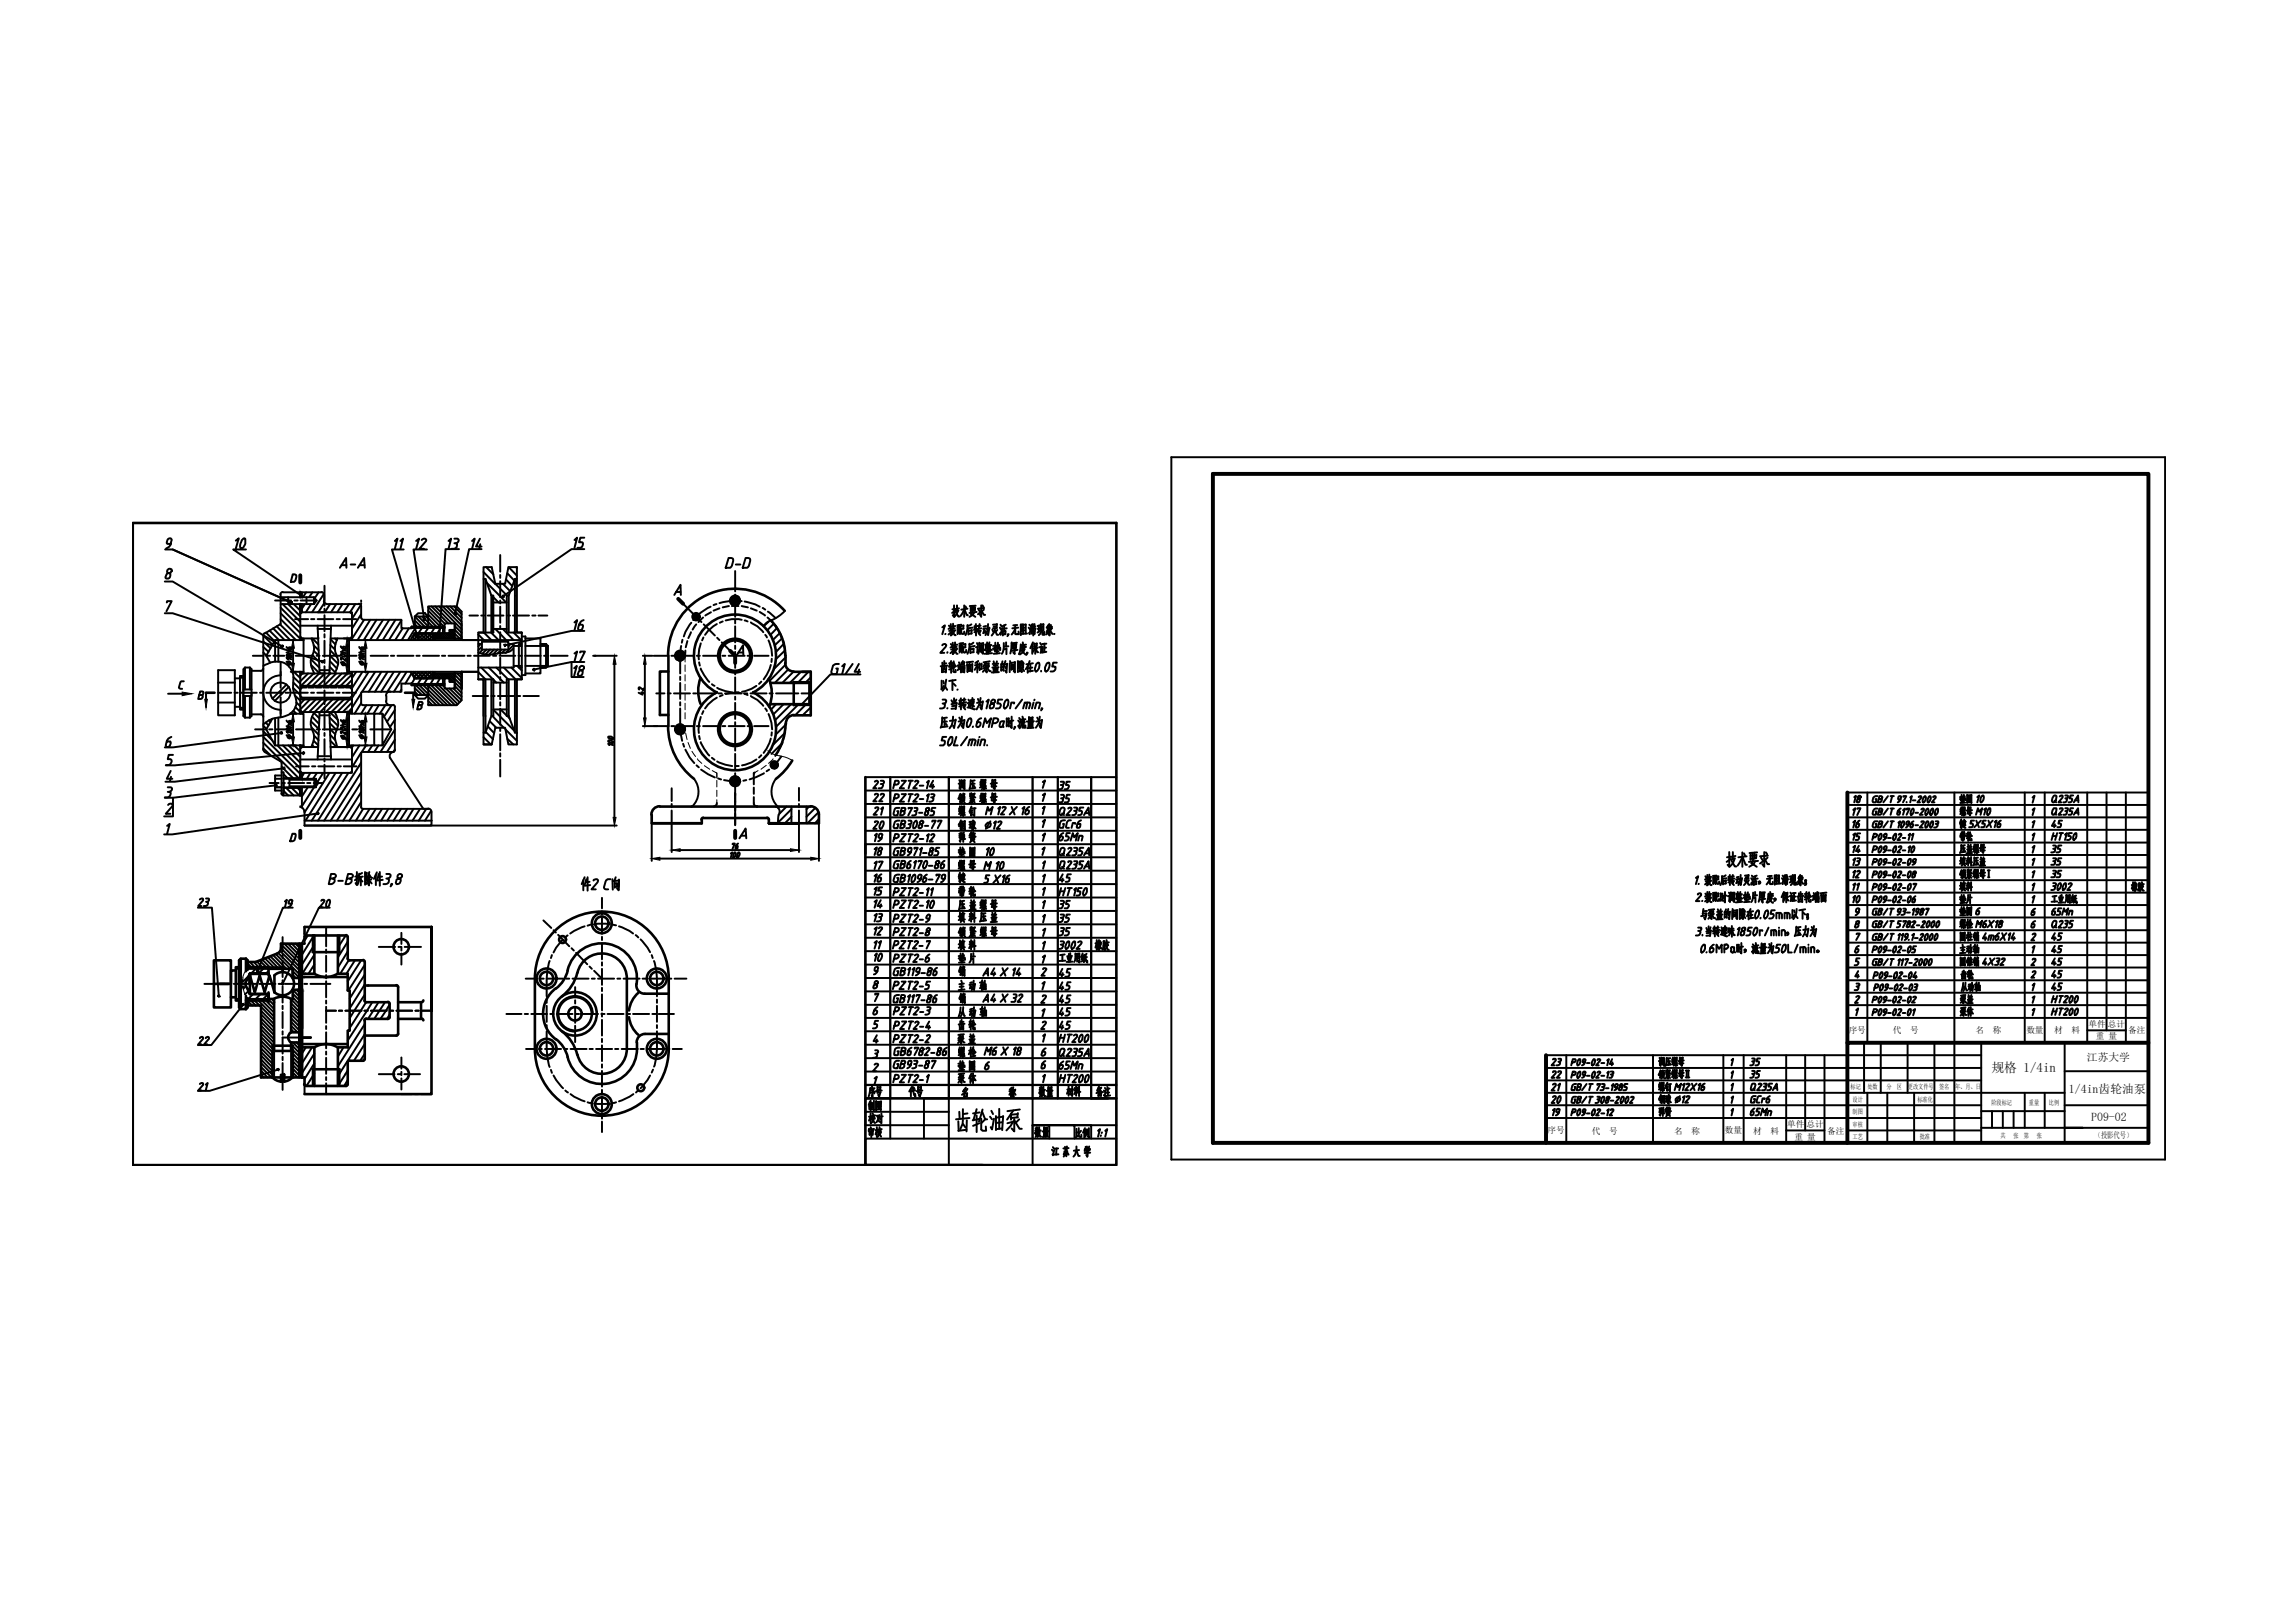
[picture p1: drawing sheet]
<svg xmlns="http://www.w3.org/2000/svg" width="297mm" height="210mm" viewBox="0 0 297 210" stroke-linecap="round" stroke-linejoin="round" font-family="sans-serif">
<defs><g id="words">
<text font-size="6.6" x="122.8" y="147.8">齿轮油泵</text>
<g font-size="4.4">
<text x="43" y="74.8">A-A</text>
<text x="57.1" y="72.3">13</text>
<text x="93.1" y="74.8">D-D</text>
<text x="76.9" y="82.9" transform="rotate(-90 76.9 82.9)">16</text>
<text x="122.4" y="81.1">技术要求</text>
<text x="140.8" y="124.2">橡胶</text>
<text x="256.5" y="128.1" transform="rotate(-90 256.5 128.1)">齿轮</text>
<text x="111.5" y="143.2">序号</text>
<text x="116.8" y="143.2">代号</text>
<text x="123.5" y="143.2">名 称</text>
<text x="133.7" y="143.2">数量</text>
<text x="137.2" y="143.2">材料</text>
<text x="141.1" y="143.2">备注</text>
<text x="111.5" y="148.5">审核</text>
<text x="133" y="148.5">数量</text>
<text x="138.3" y="148.5">比例</text>
</g>
<g font-size="4">
<text x="73.4" y="72">15</text>
<text x="32.8" y="72.3" transform="rotate(-90 32.8 72.3)">10</text>
<text x="53.3" y="72.3" transform="rotate(-90 53.3 72.3)">11</text>
<text x="63.5" y="72.3" transform="rotate(-90 63.5 72.3)">14</text>
<text x="73.4" y="88.5">18</text>
<text x="136.2" y="105.1">35</text>
<text x="115.4" y="110.1" transform="rotate(-90 115.4 110.1)">19</text>
<text x="126.6" y="111.8">10</text>
<text x="252.6" y="110.1">带轮</text>
<text x="24.7" y="118.5">23</text>
<text x="136.2" y="115.4">45</text>
<text x="242" y="118.2" transform="rotate(-90 242 118.2)">10</text>
<text x="252.6" y="118.2">垫片</text>
<text x="252.6" y="116.4">填料</text>
<text x="274.8" y="116.4">橡胶</text>
<text x="115.4" y="125.6" transform="rotate(-90 115.4 125.6)">10</text>
<text x="136.2" y="122.4">35</text>
<text x="136.2" y="120.7">35</text>
<text x="252.6" y="124.5">主动轴</text>
<text x="136.2" y="127.7">45</text>
<text x="264.6" y="129.5">45</text>
<text x="24.7" y="136.5">22</text>
<text x="136.2" y="134.4">45</text>
<text x="252.6" y="132.6">泵体</text>
<text x="24.7" y="142.5">21</text>
<text x="199.7" y="142.5">21</text>
<text x="225.4" y="140.8">35</text>
<text x="213.8" y="145.7">弹簧</text>
</g>
<g font-size="3.5">
<text x="112.2" y="104.8">22</text>
<text x="112.2" y="106.5">21</text>
<text x="238.8" y="106.5">17</text>
<text x="93.8" y="111.1">76</text>
<text x="112.2" y="113.6">17</text>
<text x="238.8" y="111.5">14</text>
<text x="241.7" y="108.3" transform="rotate(-90 241.7 108.3)">16</text>
<text x="264.6" y="111.5">35</text>
<text x="264.6" y="108.3">45</text>
<text x="36" y="118.5">19</text>
<text x="40.6" y="118.5">20</text>
<text x="112.2" y="118.5">14</text>
<text x="238.8" y="114.7">12</text>
<text x="241.7" y="116.4" transform="rotate(-90 241.7 116.4)">11</text>
<text x="264.6" y="114.7">35</text>
<text x="112.2" y="120.3">13</text>
<text x="112.2" y="122.1">12</text>
<text x="112.2" y="123.8">11</text>
<text x="239.2" y="122.8">7</text>
<text x="264.6" y="125.9">45</text>
<text x="264.6" y="122.8">45</text>
<text x="133.7" y="127.4">2</text>
<text x="133.7" y="130.9">2</text>
<text x="136.2" y="130.9">45</text>
<text x="264.6" y="127.7">45</text>
<text x="112.2" y="139.7">2</text>
<text x="133.7" y="139.3">6</text>
<text x="199.7" y="143.9">20</text>
<text x="199.7" y="139">23</text>
<text x="225.4" y="139">35</text>
<text x="202.8" y="145.7" transform="rotate(-90 202.8 145.7)">19</text>
</g>
<text font-size="3.1" x="84.3" y="91" transform="rotate(-90 84.3 91)">42</text>
<text font-size="1.7" x="257.6" y="138.7">规格 1/4in</text>
<g font-size="1.5">
<text x="267.7" y="141.4">1/4in齿轮油泵</text>
<text x="270.5" y="145.1">P09-02</text>
</g>
<text font-size="1.4" x="270" y="137.4">江苏大学</text>
<g font-size="1.1">
<text x="239.2" y="133.7">序号</text>
<text x="244.9" y="133.7">代</text>
<text x="247.1" y="133.7">号</text>
<text x="255.6" y="133.7">名</text>
<text x="257.8" y="133.7">称</text>
<text x="262.2" y="133.7">数量</text>
<text x="265.8" y="133.7">材</text>
<text x="268" y="133.7">料</text>
<text x="270.2" y="132.9">单件</text>
<text x="271.1" y="134.5">重 量</text>
<text x="272.7" y="132.9">总计</text>
<text x="275.3" y="133.7">备注</text>
<text x="200.2" y="146.7">序号</text>
<text x="205.9" y="146.7">代</text>
<text x="208.2" y="146.7">号</text>
<text x="216.6" y="146.7">名</text>
<text x="218.8" y="146.7">称</text>
<text x="223.2" y="146.7">数量</text>
<text x="226.8" y="146.7">材</text>
<text x="229" y="146.7">料</text>
<text x="231.2" y="145.9">单件</text>
<text x="232.1" y="147.5">重 量</text>
<text x="233.7" y="145.9">总计</text>
<text x="236.4" y="146.7">备注</text>
<text x="271" y="147.2">（投影代号）</text>
</g>
<g font-size=".9">
<text x="239.4" y="140.9">标记</text>
<text x="239.7" y="142.6">设计</text>
<text x="241.6" y="140.9">处数</text>
<text x="244.1" y="140.9">分</text>
<text x="245.4" y="140.9">区</text>
<text x="246.8" y="140.9">更改文件号</text>
<text x="248.1" y="142.6">标准化</text>
<text x="250.9" y="140.9">签名</text>
<text x="252.9" y="140.9">年、月、日</text>
<text x="257.6" y="143">阶段标记</text>
<text x="262.5" y="143">重量</text>
<text x="265.1" y="143">比例</text>
<text x="239.7" y="145.8">审核</text>
<text x="239.7" y="147.4">工艺</text>
<text x="239.7" y="144.2">制图</text>
<text x="248.4" y="147.4">批准</text>
<text x="258.8" y="147.3">共</text>
<text x="260.5" y="147.3">张</text>
<text x="261.8" y="147.3">第</text>
<text x="263.5" y="147.3">张</text>
</g>
</g></defs>
<!-- layer: 0 -->
<g fill="none" stroke="#000" stroke-width=".25">
<path d="M151.5 59.2h128.6v90.9h-128.6zM36.3 76.9v3.9l-2.1 1.2M36.3 77.3h4.3M36.3 78.2h4.3M36.6 76.6l-.3 .2v.1M36.6 76.7h5M37.3 77.3v.9M38.8 76.7v.6M38.8 78.2v4.6M39.1 79.2h6.2M39.1 79.2l-.3 .2M39.1 76.7v.6"/>
<path d="M39.1 78.2v1M39.7 77.3v.9M40.6 77.3l.4 .4-.4 .5zM41.6 76.6l.1 .1 .2 .2M41.9 77.8v.2l.3 .1M41.9 76.9v.9M42.2 78.2h4.2M45.3 79.2h.2v.2zM45.5 79.4v3.4M46.4 78.1l.2 .1 .1 .3v1.4M46.7 78.2h.1M46.7 77.8h.1"/>
<path d="M46.7 79.9l.2 .3h.1M53.7 79.8l.4-.4h.9l.4 .4zM53.7 79.8v1.3M62.6 74.9h.2l.8 2.2M62.8 74.9v7M63.8 78h1.8M65.8 77.1l.8-2.2v7M66.6 74.9h.3M28.2 86.7h2.2v5.9h-2.2zM28.2 88.3h2.2M28.2 90.9h2.2M30.4 87.8h.7v1.8v-2.1h.4v2.1"/>
<path d="M31.5 89.6v2.2h-.4v-2.2v1.9h-.7M31.5 89.2h1M31.5 89.6v3.1l.2 .2M31.7 86.4l-.2 .2v3M31.7 86.4h.6M31.7 86.4v2.8M31.7 90.1v2.8M31.7 92.9h.6M32.3 86.4l.2 .2v6.1l-.2 .2M32.3 86.4v2.8M32.3 90.1v2.8M32.5 89.6v.5h-1"/>
<path d="M32.5 86.8h1.3M32.5 92.4h1.3M33.7 92.4l.2 .1 .2 .3M34.1 82.2v14.8M34.1 97l.1 .3M34.1 86.5l-.2 .3h-.2M34.2 81.9l-.1 .3M34.2 97.3l2.1 1.2M35.6 85.6v-2.8l-1.2 2.1 .6 .9M35.6 92.9v3.6l-1.2-2.1 .8-1.4M35.6 82.8h3.7M35.6 96.5h3.7"/>
<path d="M36 82.8v2.8M36 92.9v3.6M36.3 98.5l.1 .3v3.9M36.3 87.4a2.22 2.22 0 0 0-2.2 2.2 2.22 2.22 0 0 0 2.2 2.2M36.3 91.8v1M36.3 85.7v1.7M36.4 99.9h.3v2.8h-.3M37.1 88.6l-1.9 1.8M37.4 88.9l-1.9 1.8M37.5 92.4h1.8v4.3M37.8 86.9h1.5M38.8 87.2v-.3v5.5v-.3"/>
<path d="M38.8 81h6.7M38.8 96.5v4.3M38.8 99.8l.3 .2M38.8 90.1l.3 .2h6.2l.2-.2M38.8 88.8h6.7M38.8 90.5h6.7M38.8 98.3h6.7M38.8 82.4l.3 .2M38.8 91.9l.3 .2M39.1 87.2h6.2h.2M39.1 82.6h2.1M39.1 96.7h2.1"/>
<path d="M39.1 82.6v.2M39.1 86.9v.3M39.1 92.1v.3M39.1 96.5v.2M39.1 87.2l-.3 .2M39.1 96.7l-.3 .2M39.3 82.6v4.6M41.1 81l.2 6.2h.7M41.1 81.4h1.7M41.1 97.9h1.7M41.3 88.8h.7M41.3 92.6h1.4"/>
<path d="M41.3 92.1l-.2 6.2M41.3 86.7h1.4M42.6 92.1l.2 6.2M42.8 81l-.2 6.2M45.2 92.1v4.6h-2.4h2.5l.2 .2M45.2 82.8h22.3M45.2 82.6v4.6M45.2 86.9h16.7M45.2 92.4h3.2M45.2 96.5h3.2M45.5 99.8v.2h-.2M45.5 82.4l-.2 .2h-2.5"/>
<path d="M45.5 99.8l-.2 .2M45.5 86.9v5.5M45.5 96.5v3.3M45.5 91.9l-.2 .2h-6.2M46.7 91l.1 .2 .2 .1h3.9M47 89.5h-.2l-.1 .2v1.3M47 97.3h-.2l-.1 .2v7M47 89.5h4.9v-1h1.3v.2h.5v1.2M47 97.3h3.9M47.1 80.2h4.8v1.1h1.3v-.2h3.9l.2 .2v.6M49.5 92.4l1.1 2-1.1 2.1zM49.5 92.4h-1.1v4.1h1.1"/>
<path d="M49.9 90.7l.1 .3 .2 .2 .3 .1M50 90v.7M50.5 89.5l-.3 .1-.2 .1-.1 .3M50.8 91.2l.2 .1 .1 .1M50.9 97.3a.53 .53 0 0 0-.4 .8l4.3 6.6h.6h-8.4l-.2-.1-.1-.2M51.1 91.5v5.6M51.1 97.1l-.1 .1-.2 .1M53.1 82.8l.5-.9h2.2l.5 .9M53.1 86.9l.5 .9M53.7 89.9h1.7l-.4 .5h-.9zM55.4 81.1v-2.6h3.7l.6 .6v3.5M55.4 88.7v1.2"/>
<path d="M56.2 87.2h3.5v3.4l-.6 .7h-3.7v-1.4M56.2 82.6h3.5v.2h2.2M56.3 86.9l-.5 .9h-2.2h4.6v.5h.6v.8h-1.3v-1.3M57.3 81.3h.2M57.3 88.5h.2M57.3 87.8v.7l-.2 .2h-3.4M57.5 81.9v-1.2h1.3v2.1M58.8 80.7v.8h-.6v.4h-4.6M58.8 86.9v2.2M61.9 81.9h1.9v-4.8h-.2v4.8M61.9 87.9h1.9v4.8h-.2l-.8 2.1h-.2M61.9 87.9h.7v8.4h1l.5-2.1h1.2l.5 2.1h1.1v-8.4h.6"/>
<path d="M61.9 83.3h.4M62.3 83h3.5v1.1h-3.5zM62.6 87.9v4.8M62.8 87.9v6.9M63.6 87.9v4.8M63.8 88.3h1.8M63.8 91.8h1.8M63.8 81.4h1.8M65.8 83.3h.6v3.1h-4.5M65.8 81.9v-4.8h-.2v4.8h1.9M65.8 92.7l.8 2.1M65.8 87.9v4.8"/>
<path d="M66.4 86.2h.7M66.4 83.6h.7M66.6 87.9v6.9h.3M67.5 83.3h-.4v3.1h.4M67.5 81.9h-.6v-8.5h-1.1l-.5 2.2h-1.2l-.5-2.2h-1v8.5h-.7v6M67.5 87.9h-1.9v4.8h.2M67.5 82.4h.5v5h-.5M67.5 81.9v6M68 82.6h1.9v4.6h-1.9M68 86.2h1.9M68 83.6h1.9M69.9 83.3h.7"/>
<path d="M69.9 86.4h.7M70.6 83.3l.3 .3v2.6l-.3 .2zM35.6 100.8h.8M35.6 101.9h.8M36.4 102.7l.1 .2h.2h2.4M36.4 100.4h-.8v1.9h.8M36.7 100.8h4v1.1h-4M36.7 100.7h2.1M36.7 102h2.1M37.5 100.8v1.1M38.8 104.5h.1M38.8 101.9v1"/>
<path d="M39 104.5l.3 .3 .1 .2M39.1 100h6.2M39.1 100v.8M39.1 101.9v2.6M39.4 105v1.8M39.4 106.2h16.4M39.4 106.8h16.4M40.7 100.9h.2l.3 .4-.3 .5h-.2M40.9 100.8v1.1M55.4 104.6l.4 .3v.2M55.8 105.1v1.7h-16.4M89.8 100.8a2.65 2.65 0 0 1-.2 3.5"/>
<path d="M100.4 100.8a2.69 2.69 0 0 0 .2 3.6M102.4 104.4v2.1h1M104.3 104.4v2.1M39.4 120.8v1.3M39.6 121l-.2 .1v.1M239 131.7h38.9M239 139.8h17.3M239 138.2h17.3M239 136.6h17.3M241.2 134.9v6.5M243.3 134.9v6.5M246.8 134.9v6.5"/>
<path d="M250.3 134.9v13M252.8 134.9v13M256.3 134.9v13M267.1 138.6h10.8M267.1 134.9v13M270 133.3h5M39.4 140.3v1.3M231.1 146.3h4.9M239 143h17.3M239 146.3h17.3M239 144.7h17.3M239 141.4h28.1"/>
<path d="M241.6 141.4v6.5M244.2 141.4v6.5M247.6 141.4v6.5M256.3 146h21.6M256.3 143.8h10.8M257.7 143.8v2.2M259.1 143.8v2.2M260.5 143.8v2.2M261.9 141.4v4.6M264.5 141.4v4.6M267.1 143h10.8M269.4 146h-2.3h2.3"/>
<circle cx="95.1" cy="77.7" r=".66"/>
<circle cx="36.3" cy="89.6" r="1.29"/>
<circle cx="88" cy="94.4" r=".66"/>
<circle cx="88" cy="84.8" r=".66"/>
<circle cx="95.1" cy="101.1" r=".66"/>
</g>
<!-- layer: center -->
<g fill="none" stroke="#000" stroke-width=".25">
<path d="M35.6 77.7h2.1M38.1 77.7h.4M38.9 77.7h2.1M42 75.8v2.6M42 78.8v.4M42 79.6v2.1M60.7 79.7h1.1M62.3 79.7h.4M63.1 79.7h2M64.7 71.8v2.2M64.7 74.4v.4M64.7 75.2v2.1"/>
<path d="M64.7 77.7v.4M64.7 78.5v2.1M65.6 79.7h.4M66.4 79.7h2M68.9 79.7h.4M69.7 79.7h1.1M28.2 89.6h1.7M30.3 89.6h.5M31.1 89.6h2.1M32.7 84.9h1.4M33 94.4h1.4M33.6 89.6h.4"/>
<path d="M34.4 89.6h2.1M34.5 84.9h.5M34.8 94.4h.4M35.4 84.9h1.4M35.7 94.4h1.4M36.3 86.9v2.1M36.3 89.4v.5M36.3 90.2v2.2M36.9 89.6h.4M37.7 89.6h2.1M38.2 80.1h1.7M38.3 84.9h2.2"/>
<path d="M38.3 99.2h1.6M38.3 94.4h2.2M40.2 80.1h.5M40.2 89.6h.4M40.4 99.2h.4M41 84.9h.3M41 94.4h.4M41 89.6h2.1M41.1 80.1h2M41.2 99.2h2.1M41.8 84.9h2.3M41.8 94.4h2.2"/>
<path d="M42 82.1v.4M42 82.9v2.1M42 85.4v.4M42 86.2v2.6M42 89.4v1.7M42 91.6v.3M42 92.4v2M42 94.9v.3M42 95.7v2M42 98.2v.3M42 99v1.7M43.5 80.1h.5"/>
<path d="M43.5 89.6h.4M43.7 99.2h.4M44.4 89.6h1.6M44.4 80.1h1.7M44.5 99.2h1.6M44.9 84.9h1.2M45.6 94.4h.6M47.9 94.4h2.7M47.9 84.9h2.3M50.6 84.9h.4M51.4 84.9h2.1M53.9 84.9h.4"/>
<path d="M54.7 84.9h2.1M57.2 84.9h.4M58 84.9h2.1M60.5 84.9h.4M61.2 90.1h1.9M61.3 84.9h2.1M62.6 96.3h1M63.6 90.1h.4M63.8 84.9h.4M64.4 90.1h2M64.6 84.9h2.1M64.7 81v.4"/>
<path d="M64.7 81.8v2.1M64.7 84.3v.4M64.7 85.1v2.1M64.7 87.6v.4M64.7 88.4v2.1M64.7 90.9v.4M64.7 91.7v2.1M64.7 94.2v.4M64.7 95v2.1M64.7 97.5v.4M64.7 98.3v2.2M66.9 90.1h.4"/>
<path d="M67.1 84.9h.4M67.7 90.1h2M67.9 84.9h2.1M70.4 84.9h.4M71.2 84.9h2.2M84.9 89.7h1.1M86.4 89.7h.4M87.2 89.7h2.1M89.7 89.7h.4M90.5 85.7v.4M90.5 95.2v.5M90.5 89.7h2.1"/>
<path d="M90.7 83.3l-.2 .7-.1 1.3M90.7 86.5l.4 .9 .7 .9M90.7 92.8l-.2 .7-.1 1.4M90.7 96l.4 .9 .7 .9M91 82.5l-.2 .4M91 92l-.2 .4M92.1 88.5l.3 .3M92.1 98.1l.3 .2M92.7 80.8l-1.1 .8-.4 .6M92.7 90.3l-1.1 .9-.4 .5M92.8 89a5.3 5.3 0 0 0 1.9 .6M92.8 98.5a5.3 5.3 0 0 0 1.9 .6"/>
<path d="M92.9 89.7h.5M93.5 80.4l-.4 .2M93.5 89.9l-.4 .2M93.8 89.7h2.1M95.2 89.6h.4M95.2 99.1h.4M96 80.2l-1.3-.1-.8 .2M96 89.7l-1.3-.1-.8 .2M96.3 89.7h.4M96.3 80.3l.4 .1M96.3 89.8l.4 .1M97.1 89.7h2.1"/>
<path d="M97.1 80.5a4.2 4.2 0 0 1 1.6 1.3M97.1 90.1a4.2 4.2 0 0 1 1.6 1.2M97.9 88.8l-.7 .3-1.2 .4M97.9 98.3l-.7 .4-1.2 .3M98.5 88.2l-.3 .3M98.5 97.7l-.3 .3M99 82.2l.2 .3M99 91.7l.2 .3M99.4 82.9l.4 1.1 .1 .9M99.4 92.4l.4 1.1 .1 .9M99.6 89.7h.4M99.7 86l-.5 1.4-.4 .5"/>
<path d="M99.7 95.6l-.5 1.3-.4 .5M99.9 85.2l-.1 .5M99.9 94.8l-.1 .4M100.4 89.7h2.1M102.9 89.7h.4M103.7 89.7h1M34.9 101.3h1.2M36.4 101.9h-.8v.4M36.4 101.3h.5M36.7 101.3v1.4h-.3M37.3 101.3h2.1M39.7 101.3h.5"/>
<path d="M40.6 101.3h1.2M95.1 102.6v1.4M95.1 104.5v.4M95.1 105.3v1.4"/>
</g>
<!-- layer: 0 -->
<g fill="#000" stroke="#000" stroke-width=".13">
<path d="M38.7 122.1l.4 4.5v-4.5zM38.7 122.1l.4 4.5h-.4z"/>
<path d="M38.7 126.6l.4 1.4v-1.4zM38.7 126.6l.4 1.4h-.4z"/>
<path d="M38.7 128l.4 .1v-.1zM38.7 128l.4 .1h-.4z"/>
<path d="M38.7 128.1l.4 .1v-.1zM38.7 128.1l.4 .1h-.4z"/>
<path d="M38.7 128.2l.4 2.6v-2.6zM38.7 128.2l.4 2.6h-.4z"/>
<path d="M38.7 130.8l.4 3.5v-3.5zM38.7 130.8l.4 3.5h-.4z"/>
<path d="M38.7 134.3l.4 5.1v-5.1zM38.7 134.3l.4 5.1h-.4z"/>
</g>
<!-- layer: cushixian -->
<g fill="none" stroke="#000" stroke-width=".34">
<path d="M101.5 79a8.7 8.7 0 0 0-9.5-2.2 8.7 8.7 0 0 0-5.6 8M59.7 86.9v2.2M86.4 93.9a8.7 8.7 0 0 0 3.4 6.9M86.5 86.9h-1.1v5.6h1.1M86.5 84.9v9.1M90.6 87.7a4.8 4.8 0 0 0 0 3.4M92.7 89.6a5.3 5.3 0 0 0-1.8 8.1 5.3 5.3 0 0 0 8.3 0 5.3 5.3 0 0 0-1.8-8.1M92.7 89.6a5.3 5.3 0 0 1-1.8-8.1 5.3 5.3 0 0 1 8.3 0 5.3 5.3 0 0 1-1.8 8.1M99.5 87.8a4.8 4.8 0 0 1 0 3.7M99.7 91.1h5M99.7 88.4h5M99.7 80.3a6.5 6.5 0 0 1 1.9 4.5"/>
<path d="M101.6 85.8a1.08 1.08 0 0 0 1.1 1.1M101.6 93.7a7.2 7.2 0 0 1-1.3 4M101.6 84.9v.9M102.5 98.4l-.9 1.3-1.2 1.1M102.7 88.3v3M102.7 86.9h2.2M102.8 92.5a1.08 1.08 0 0 0-1.1 1.2M103.8 86.9h1.1M104.9 88.3l-.2 .1v2.7l.2 .2M104.9 86.9v5.7h-2.2M39.4 120v.8M84.3 105.4v1.1h6.5"/>
<path d="M84.3 106.5h6.5M85.4 104.3a1.08 1.08 0 0 0-1.1 1.1M85.4 104.4h19.5M90.8 106.1v.4M91 105.8l-.2 .1-.1 .2M91 105.9h8.3M99.2 105.8l.2 .1 .1 .2M99.5 106.1v.4M104.9 104.3a1.08 1.08 0 0 1 1 1.1M105.9 105.4v1.1h-6.4h3.9M27.7 127.3h2.2v-3h-2.2v6.1h2.2v-1.3M30.5 125.6h-.6v3.5h.6"/>
<path d="M30.9 127.3v-2.1h-.4v4.3h.4M31.1 124.1l-.2 .2v6.1l.2 .2M31.4 126.9h-.3v.8h.3M31.8 128.9v1.7v-.2M31.8 124.1h-.7v6.5h.7l.2-.2v-1.2M31.8 124.1l.2 .2v1.2M31.8 124.1v1.6M32 130v.1h1.8v9.3h2.6M32 125.2h2.5l.2 .2M32.3 126h2.4h-2.4v2.6h2.4h-2.4l-.6-1.3zM32.3 126h2.4h-2.4v1.3v-1.1l.7 2.2 .6-2.2 .6 2.2 .7-2.2 .6 2.2v-2.2M34.7 128.6v.5v-.5"/>
<path d="M34.7 128.6v.7l-.2 .2h-2.5M34.7 129.3h.8v6.7M34.7 125.4v.8M34.7 125.4h3M34.7 128.4v.2M35.2 139.4a1.8 1.8 0 0 0 1.1 .6M35.2 139.4v-3.4h2.7v3.4M35.2 135.3h2.7M35.5 129.2a2.31 2.31 0 0 1 2.1 0M35.5 126.2a1.5 1.5 0 0 1 2.1 0 1.5 1.5 0 0 1 0 2.2 1.5 1.5 0 0 1-2.1 0M36.4 122.7l-.3 .5-.2 .2-2.8 1.1h-1.1M36.6 125.2v.6"/>
<path d="M36.8 139.4h2.6v.9M37.6 133.6a.78 .78 0 0 0 0 1.3M37.7 125.4h.2v1.2h.8v1.5h-.8v1.2h-.2v4.3h1M37.8 139.4l-.4 .4-.6 .2v-.9h-.4v.9M37.9 125.4v1.2M38.7 130.8v-2.7v11.3M38.7 134.9h-1v1.1M38.7 122.1v4.5M38.8 134.3l-.1 .3M39.1 128.2v11.2v-11.4v5.1M39.1 135.1h5.9M39.1 122.1v6"/>
<path d="M39.1 126h1.6M39.1 135.5h1.6M39.1 135.7l-.4 .9M39.1 137.7l-.4 .9M39.4 122.1h-3v.6M39.6 121.1h5.2M40.5 121.1h.2v4.9M40.5 123.2h3.4M40.5 138.4h3.4M40.7 126a2.86 2.86 0 0 0 3 0M40.7 135.5a2.86 2.86 0 0 1 3 0M40.7 135.5v5"/>
<path d="M43.7 121.1v4.9h1.3v2.2h.2v5.2h-.2v2.1h-1.3v5M44.8 121l.1 .1 .1 .1M45 124l.1 .2 .1 .1M45 126.4h-5.9v.2M45 121.3v2.8M45 137.5v2.8M45.2 137.2l-.1 .1-.1 .2M45.2 124.3h1.8M47 124.2l.1 .1 .1 .2M47.1 129.5l.1 .1 .2 .1M47.2 124.5v5M47.2 132.1v5"/>
<path d="M47.2 127.5h4.1M47.2 134h4.1M47.2 137l-.1 .2-.1 .1h-1.8M47.4 131.8l-.2 .1-.1 .1M47.4 131.9h2.8M47.4 129.7h2.8M50.2 129.7h.1l.1 .2M50.4 129.9v1.7l-.1 .2-.1 .1M51.3 127.5l.1 .1 .1 .1M51.5 131.9h3.1M51.5 129.7h3.1M51.5 127.7v6.1"/>
<path d="M51.5 133.8l-.1 .1-.1 .1M54.5 129.9v1.7M54.5 131.8l.2 .1 .1 .1M54.8 129.5l-.1 .1-.2 .1M69.2 135.7a8.7 8.7 0 0 0 8.7 8.7 8.7 8.7 0 0 0 8.6-8.7M69.2 126.6a8.7 8.7 0 0 1 8.7-8.6 8.7 8.7 0 0 1 8.6 8.6M69.2 126.6v9.1M71.9 127.9a4.1 4.1 0 0 0 0 6.6M71.9 134.5a4.1 4.1 0 0 1 1.5 2.3M72.7 133.5a5.4 5.4 0 0 1 2 3M73.4 125.6a4.6 4.6 0 0 1 5.5-3.4 4.6 4.6 0 0 1 3.4 5.5 1.08 1.08 0 0 0 1.1 .9h3.1M73.4 125.6a4.1 4.1 0 0 1-1.5 2.3"/>
<path d="M74.7 125.9a5.4 5.4 0 0 1-2 3M74.7 125.9a3.2 3.2 0 0 1 3.5-2.5 3.2 3.2 0 0 1 2.9 3.2M81.1 135.7a3.2 3.2 0 0 1-2.9 3.2 3.2 3.2 0 0 1-3.5-2.4M81.1 126.6v9.1M81.4 131.6a3.6 3.6 0 0 0 1.2 2.3M82.4 135.7a4.6 4.6 0 0 1-4 4.5 4.6 4.6 0 0 1-5-3.4M82.4 134.9v.8M82.6 128.5a3.6 3.6 0 0 0-1.2 2.3M83.4 133.8a1.08 1.08 0 0 0-1 1.1M83.5 133.8h3M86.5 126.6v9.1M39.4 140.3v.2h.2"/>
<path d="M45 140.3l-.1 .2h-.1h-5.2"/>
<circle cx="90.1" cy="79.8" r=".44"/>
<circle cx="95.1" cy="94.4" r="2.18"/>
<circle cx="95.1" cy="84.8" r="2.18"/>
<circle cx="95.1" cy="84.8" r="1.97"/>
<circle cx="95.1" cy="94.4" r="1.97"/>
<circle cx="100.2" cy="99" r=".44"/>
<circle cx="77.9" cy="119.5" r="1.29"/>
<circle cx="77.9" cy="119.5" r=".87"/>
<circle cx="51.9" cy="139" r=".99"/>
<circle cx="51.9" cy="122.5" r=".99"/>
<circle cx="70.7" cy="126.6" r="1.29"/>
<circle cx="70.7" cy="135.7" r="1.29"/>
<circle cx="70.7" cy="135.7" r=".87"/>
<circle cx="70.7" cy="126.6" r=".87"/>
<circle cx="72.8" cy="121.6" r=".44"/>
<circle cx="74.4" cy="131.2" r="2.18"/>
<circle cx="74.4" cy="131.2" r="2.82"/>
<circle cx="74.4" cy="131.2" r=".87"/>
<circle cx="85" cy="126.6" r="1.29"/>
<circle cx="85" cy="135.7" r="1.29"/>
<circle cx="85" cy="135.7" r=".87"/>
<circle cx="85" cy="126.6" r=".87"/>
<circle cx="77.9" cy="142.9" r="1.29"/>
<circle cx="77.9" cy="142.9" r=".87"/>
<circle cx="82.9" cy="140.8" r=".44"/>
</g>
<!-- layer: xi -->
<g fill="none" stroke="#000" stroke-width=".25">
<path d="M21.6 78v-.2h.6l-.7 1.3M21.7 73.8l-.1 .2 .1 .1a.39 .39 0 0 1 .4 .4 .39 .39 0 0 1-.3 .4h-.3a.45 .45 0 0 1 0-.5 .45 .45 0 0 1 .4-.2 .37 .37 0 0 0 .3-.5l-.1-.1a.32 .32 0 0 0-.4 .2zM22.1 70.4h-.4l-.1-.1a.57 .57 0 0 1 .3-.6h.2l.1 .2a1.05 1.05 0 0 1-.7 1.1M22.3 71.1l15.4 6.9M31.8 71.1h-1.6l8.7 5.9M36.3 79.4l2.5 2.5M36.3 78.6l2.5 2.6M36.6 78.2l2.2 2.3M37.3 78.2l1.5 1.5M37.9 74.3l.4 .1v.3l-.1 .4-.2 .2h-.4zM38 78.2l.8 .8M38.8 78.2v.1"/>
<path d="M39.4 78.2l-.3 .6M39.6 76.7l-.4 .6M40.2 78.2l-.6 1M40.4 76.7l-.4 .6M41.2 76.7l-.5 .7M41.9 76.9l-1.5 2.3M42 78l-.8 1.2M42.7 78.2l-.7 1M43.5 78.2l-.7 1M44.3 78.2l-.7 1M45.2 78.2l-.8 1M46 78.2l-.7 1"/>
<path d="M46.7 78.3l-1.2 1.8M46.7 79.5l-1.2 1.9M52.2 71.1h-1.5l3.3 11.3M53.7 79.8l1.2 1.3M54.1 79.8l1.3 1.3M54.6 69.9v-.1a.28 .28 0 0 1 .4-.1 .28 .28 0 0 1 .1 .3l-.8 1h.5M54.6 79.8l.8 .7M55.1 79.8l.3 .3M55.2 71.1h-1.7l1.4 9.1M55.4 79.5l1.6 1.6M55.4 78.6l2.1 2.1M55.4 79l2.1 2.2"/>
<path d="M55.4 80l1.1 1.1M55.8 78.5l2.2 2.2M56.3 78.5l2.1 2.2M56.8 78.5l2.9 2.9M57.3 78.5l2.4 2.4M57.8 78.5l1.9 2M58.2 78.5l1.5 1.5M58.7 78.5l1 1M59.4 71.1h-1.8l-.8 11.1M62.3 71.1h-1.6l-1.8 8.3M62.6 74l1.4 1.6M62.9 73.4l.9 .9"/>
<path d="M63 75.5l2.5 2.5M63.5 77l.2 .1M63.8 77.3l.7 .7M64.1 75.6l1.5 1.5M65.1 75.6l.9 .9M65.5 75l.8 .8M65.6 74.2l.9 .9M65.8 73.4l1.1 1.1M66.8 73.4l.1 .1M75.6 71.1h-1.7l-8.8 6.1M87.2 77l.8-1.3 .1 1.3M87.4 76.6h.6"/>
<path d="M89.6 79.9l.4 .3M89.6 79.7l.6 .5M89.8 79.5l.6 .6M89.9 79.4l.6 .6M90.1 79.4l.4 .4M95 77.1l-.5 .5M95.2 77.1l-.7 .7M95.4 77.2l-.8 .8M95.5 77.7a.44 .44 0 0 0-.4-.4 .44 .44 0 0 0-.5 .4 .44 .44 0 0 0 .5 .5M95.6 77.2l-1 1M95.7 77.4l-.9 .9M95.7 77.6l-.8 .7"/>
<path d="M95.8 77.8l-.6 .6M101.5 79.1l-.9 .8-.7 .4M21.7 89.8h1.9M22.1 99.8l-.5 1h.7M22.2 95.4a1.05 1.05 0 0 0-.7 1.2 .3 .3 0 0 0 .5-.2l.1-.2-.1-.2h-.4M22.4 97.7h-.6l-.1 .5h.3l.2 .1v.2a.56 .56 0 0 1-.7 .5M23.8 88.2l-.4 .1-.3 .7 .3 .1h.2M25.8 89.9h.4l.1-.3-.4-.1-.3 1 .5-.1 .1-.3-.1-.2M26.7 89.6v1.1M31.1 91.6h.4M31.1 87.7h.4M31.1 91.8h.4"/>
<path d="M31.1 87.5h.4M34.1 86.2a2.71 2.71 0 0 1 3.2-.1 2.58 2.58 0 0 1 .7 1.8 5.1 5.1 0 0 0 .3 2.6 1.92 1.92 0 0 1-1.7 2.3 3.6 3.6 0 0 0-2 .6l-.5 .3M34.1 96.8l.9 .9M34.1 96.1l4.5 4.6M34.1 95.4l4.7 4.7M34.1 94.6l1.1 1.2M34.1 93.9l.4 .4M34.1 84.4l.3 .4M34.1 83.7l.6 .7M34.1 83l.9 .9M34.1 82.2l1.1 1.2M34.4 93.5l.3 .4"/>
<path d="M34.4 81.9l1.1 1.1M34.8 93.2l.2 .2M34.9 81.6l1.2 1.2M35.3 81.3l1.5 1.5M35.8 81.1l1.7 1.7M35.9 96.5l2.9 2.9M36.2 80.8l2.1 2h-.7M36.3 80.1l2.5 2.6M36.4 99.2l1.5 1.5M36.6 96.5l2.2 2.2M36.7 99.4l-14.1 1.8h-1.2M37.1 94.3a.17 .17 0 0 0 .1 .2 .17 .17 0 0 0 .2-.2 .2 .2 0 0 1 .3 0 .2 .2 0 0 1 0 .3 .3 .3 0 0 1-.4-.3l-.1-.1z"/>
<path d="M37.1 93.2l.2 .3 .4 .1a.21 .21 0 0 0-.1-.3 .21 .21 0 0 0-.2 0v.2M37.1 84.8a.17 .17 0 0 0 .1 .2 .17 .17 0 0 0 .2-.2 .2 .2 0 0 1 .3 0 .2 .2 0 0 1 0 .3 .3 .3 0 0 1-.4-.4h-.1zM37.1 83.7l.2 .3 .4 .1a.21 .21 0 0 0-.1-.3 .21 .21 0 0 0-.2 0v.2M37.1 95.2l.6 .3M37.1 94l.6 .1M37.1 85.6l.6 .4M37.1 84.4l.6 .2M37.2 95.2a.24 .24 0 0 1 .4 0 .24 .24 0 0 1-.1 .4l-.3-.2zM37.2 94.9l-.1-.3 .6 .3M37.2 85.3l-.1-.2 .6 .2M37.3 85.6h.1a.22 .22 0 0 1 .2 .2 .22 .22 0 0 1-.2 .2l-.2-.2zM37.3 96.5l1.5 1.4"/>
<path d="M37.6 92.3v.1M37.6 92.4h.7M37.6 96.5h.7M37.6 86.9h.7M37.7 93.8h-.3l-.1 .2M37.7 84.3l-.3-.1-.1 .3M37.9 89l.9 .9M37.9 83.9v1.9M37.9 93.4v2M38 92l.3 .4M38 88.3l.8 .9M38 87.6l.8 .9"/>
<path d="M38 86.9l.8 .8M38 96.5l.8 .7M38.1 90l.7 .7M38.2 91.5l.6 .6M38.3 90.9l.5 .5M38.8 86.9v.1M38.8 96.5h.1M38.8 89.2v.9M39.1 89l-.3 .2M39.3 97.4l-16.7 1.6h-1.2M40.2 93.3l1.1 1M40.2 86l1.1 1.2"/>
<path d="M40.2 85.3l1.1 1.1M40.3 94.1l.9 1M40.3 82.6a2.6 2.6 0 0 1 0 2.6l-.1 .3 .1 .8 .4 .9M40.4 92.7l.9 1M40.4 84.8l.9 .8M40.4 96.4l.2 .3M40.4 82.6l.8 .8M40.6 95.9l.6 .6M40.6 92.2l.7 .7M40.6 84.2l.7 .7M40.6 83.5l.6 .6M40.6 95.2l.6 .6"/>
<path d="M40.7 92.1a2.59 2.59 0 0 0-.1 2.8v.9l-.3 .9M41.2 82.6h.1M41.2 92.1l.1 .1M42.6 87l.2 .2M42.7 93.6l.8 .9M42.7 92.9l1 1M42.7 92.1l1 1.1M42.7 86.3l.7 .7M42.7 94.3l.7 .7M42.7 85.6l.9 .9M42.7 84.9l1.1 1M42.7 95.9l.8 .8"/>
<path d="M42.7 95.1l.6 .6M42.7 84.2l.9 .9M42.7 83.5l.6 .6M42.8 96.6v.1M42.8 82.7l.6 .7M43.3 92.1a2.59 2.59 0 0 1 .1 2.8v.9l.2 .9M43.3 82.6l.3 .2M43.6 82.6l-.2 .9a2.5 2.5 0 0 0 .3 1.7 2.57 2.57 0 0 1-.4 2M44.1 94.2a.46 .46 0 0 1 .6 .3h-.3a.28 .28 0 0 1-.3-.3zM44.1 93.2l.3 .3h.2h.1a.22 .22 0 0 0-.1-.3 .22 .22 0 0 0-.2 .1v.1M44.1 84.7a.46 .46 0 0 1 .6 .2h-.3a.28 .28 0 0 1-.3-.2zM44.1 83.6l.3 .3 .2 .1 .1-.1a.22 .22 0 0 0-.1-.2 .22 .22 0 0 0-.2 .1v.1"/>
<path d="M44.1 95.2l.6 .4M44.1 93.9l.6 .2M44.1 85.7l.6 .4M44.1 84.4l.6 .1M44.5 92.1h.7M44.5 96.7h.7M44.5 87.2h.7M44.5 82.6h.7M44.7 94.8v.3l-.4-.4-.2-.1v.3h.1M44.7 93.8l-.3-.1-.1 .2M44.7 85.2v.3l-.4-.3-.2-.1v.2l.1 .1M44.7 84.2l-.3-.1-.1 .3"/>
<path d="M44.9 83.7v2.3M44.9 93.2v2.4M45.3 89l.2 .2v.9M45.7 96.5l-.2 .2M46.1 86.9l-.6 .8M46.5 93.2l.2 .3 .4 .1v-.2l-.1-.1h-.2v.2M46.5 83.7l.2 .3 .4 .1v-.2l-.1-.1h-.2v.2M46.5 95.2l.6 .3M46.5 94l.6 .1M46.5 85.6l.6 .4M46.5 84.4l.6 .2M46.5 94.2a.15 .15 0 0 0 0 .3 .18 .18 0 0 0 .3-.2h.2l.1 .2a.24 .24 0 0 1-.3 0 .24 .24 0 0 1-.1-.2z"/>
<path d="M46.5 84.7a.15 .15 0 0 0 0 .2 .16 .16 0 0 0 .3-.1v-.1l.2 .1 .1 .2a.24 .24 0 0 1-.3 0 .24 .24 0 0 1-.1-.3zM46.5 96.5l-1 1.5M46.6 95.2a.24 .24 0 0 1 .4 0 .24 .24 0 0 1-.2 .4l-.2-.2zM46.6 94.9l-.1-.3 .6 .3M46.6 85.6a.24 .24 0 0 1 .4 .1 .24 .24 0 0 1-.2 .3l-.2-.2zM46.6 85.3l-.1-.2 .6 .2M46.7 89.7l-1.2 1.9M46.7 91l-.8 1.4M46.7 97.4l-1.2 1.9M46.7 98.7l-4.8 7.5M46.7 100l-3.9 6.2M46.9 86.9l-1.4 2.2"/>
<path d="M47.1 93.8h-.4v.2M47.1 84.3l-.4-.1v.3M47.1 80.2l-1.6 2.5M47.1 92.4h.5M47.1 96.5h.5M47.1 86.9h.5M47.1 82.8h.5M47.3 83.9v1.9M47.3 93.4v2M47.4 96.5l-.6 .8M47.4 91.3l-.7 1.1M47.7 86.9l-2.2 3.4"/>
<path d="M47.9 80.2l-1.6 2.6M48.2 96.5l-.6 .8M48.2 91.3l-.7 1.1M48.5 86.9l-1.7 2.6M48.7 80.2l-1.6 2.6M49 96.5l-.6 .8M49 91.3l-.7 1.1M49.3 86.9l-1.6 2.6M49.6 80.2l-1.7 2.6M49.9 91.3l-.8 1.1M50.2 86.9l-1.7 2.6M50.4 80.2l-1.7 2.6"/>
<path d="M50.7 91.3l-1 1.4M51 86.9l-1.7 2.6M51.1 91.9l-1 1.5M51.1 93.2l-.7 .9M51.1 94.4l-1.9 2.9M51.1 95.7l-1 1.6M51.1 97l-.2 .3M51.2 80.2l-1.7 2.6M51.8 86.9l-1.7 2.6M51.9 80.3l-1.6 2.5M51.9 89.3l-.1 .2M52.1 81.3l-1 1.5"/>
<path d="M52.6 86.9l-1.6 2.6M52.9 81.3l-.9 1.5M53.2 82.7l.1 .1M53.2 88.5h.1M53.2 88.5h4.3M53.2 81.3h4.3M53.2 87.2l-.8 1.3M53.2 88.7h.5M53.2 81.1h.5M53.3 82.5l.6-.6 .8 .9M53.3 86.9l-.1 .1M53.4 82.4l.3 .4"/>
<path d="M53.5 89.6v1M53.5 86.9l.9 .9M53.5 82.8l.8-.9 .9 .9M53.5 82.1l.8 .7M53.7 80.3l.8 .8M53.7 89.5l.4 .4M53.7 89.1l.9 .8M53.7 80.8l.3 .3M53.7 87.8l-.5 .7M53.7 86.9l-.3 .4M53.8 88.7l1.3 1.2M53.9 81.1l-1.1 1.7"/>
<path d="M54 82.8l.8-.9 .9 .9M54 86.9l.8 .9M54.1 91.3l.5-.1 .1-.2-.1-.2h-.4l-.2 1h.3l.2-.1 .1-.3-.2-.1M54.2 86.9l-.7 .7M54.3 88.7l1.1 1.1M54.5 86.9l.9 .9M54.5 82.8l.8-.9 .9 .9M54.5 87.8l-.6 .9M54.7 81.1l-.6 .8M54.7 86.9l-.8 .9-.6-.6M55 86.9l.8 .9M55.2 86.9l-.9 .9"/>
<path d="M55.2 88.7l.2 .1M55.4 80.5l.6 .6M55.4 81l.1 .1-.6 .8M55.4 88.8l2.5 2.5M55.4 89.3l2 2M55.4 89.7l1.5 1.6M55.4 90.2l1.1 1.1M55.4 90.7l.6 .6M55.4 91.2l.1 .1M55.4 86.9l.6 .5M55.7 86.9l-.9 .9M55.8 88.7l2.6 2.6"/>
<path d="M55.8 82l-.9 .8M55.8 87.7l.1 .1M55.9 81.9l.6 .7M55.9 87.6l.2 .2-.5 .9M56 86.9l.2 .3M56 82.3l-.6 .5M56 87.4l.4 .4M56 82.3l.3 .3M56.1 87.3l.5 .5M56.1 81.9l.7 .7M56.2 86.9l-.9 .9-.5 .9 .6 .6M56.2 82.6l-.3 .2"/>
<path d="M56.2 87.2l.7 .6M56.3 88.7l2.6 2.6M56.3 81.1l-.5 .8M56.4 81.9l.6 .7M56.5 87.2l.6 .6M56.6 81.9l.7 .7M56.7 87.2l.6 .6M56.8 88.7l2.4 2.4M56.8 81.9l.7 .7M56.9 87.2l.7 .6M56.9 87.8l-.5 .9M57.1 81.9l.6 .7"/>
<path d="M57.1 88.7h.4M57.1 81.1h.4M57.1 81.1l-.5 .8M57.2 88.6l.3 .3M57.2 87.2l.7 .6M57.3 81.9l.7 .7M57.4 87.2l.7 .6M57.6 81.9l.6 .7M57.7 89.1l1.8 1.8M57.7 87.2l1 1.1M57.8 81.9l.7 .7M57.9 87.2l.9 .8"/>
<path d="M58.1 81.9l.6 .7M58.2 88.1l.1 .2M58.2 87.9l.3 .4M58.2 87.2l1.5 1.5M58.2 81.8l.8 .8M58.2 81.6l.6 .6M58.2 89.1l1.5 1.5M58.4 81.5l1.1 1.1M58.4 87.2l.4 .4M58.6 81.5l.2 .2M58.7 89.1l1 1.1M58.7 87.2l1 1.1"/>
<path d="M58.8 81l.9 .9M58.8 81.5l.9 .9M58.8 88.3l.9 .9M58.8 88.8l.9 .9M59.1 87.2l.6 .5M59.6 87.2l.1 .1M59.7 80.7v2.1M61.9 82.1l.7 .7M61.9 87l.9 .9M62.1 83.5l-.2 .1M62.3 86.4l1.5 1.5M62.3 83.7l-.4 .4"/>
<path d="M62.4 84.1l-.4 .4M62.6 95.4l.9 .9M62.6 81.9l1 .9M62.9 94.7l.9 1M62.9 84.1l-.5 .5M63.1 94l.8 .9M63.2 86.4l2 1.9M63.4 93.3l.8 .9M63.4 84.1l-.6 .6M63.5 81.9l1 .9M63.7 92.7l1.5 1.5M63.8 88l.4 .3"/>
<path d="M63.8 91.8l2.7 2.7M63.9 84.1l-.7 .6M64.1 81.4l1.4 1.4M64.2 86.4l1.5 1.5M64.4 84.1l-.6 .6M64.8 91.8l.8 .8M64.9 84.1l-.5 .5M65.1 81.4l1.3 1.4M65.2 86.4l1.5 1.5M65.3 84.1l-.3 .4M65.4 94.4l1.5 1.5M65.6 92.7l.3 .3"/>
<path d="M65.6 95.6l.8 .7M65.9 83.5l-.1 .1M66.2 86.4l1.3 1.3M66.4 83.9a2.35 2.35 0 0 1-1.9 .6l-1.4 .2-1.2-.3M66.4 81.9l1 .9M66.4 83.5l-1 1M66.8 94.8l.1 .1M66.9 86.2l.6 .6M67.1 86.2h.4M67.1 83.6h.4M67.4 81.9h.1M69.9 86.2h1"/>
<path d="M69.9 83.6h1M69.9 86.4h.7M69.9 83.3h.7M75.6 81.6h-1.7l-8.6 1.9M75.6 85.7h-1.7l-4.8 .9M76.7 84.9h3.1M78.7 95.9a.41 .41 0 0 1 .6 .2h-.3l-.3-.1zM78.7 95.3a.44 .44 0 0 1 .6 .3h-.3a.23 .23 0 0 1-.2 0 .23 .23 0 0 1-.1-.3zM78.8 96.4l-.1-.1 .6 .1M79.5 86v19.8M83.2 84.9h1.2M83.2 94h1.9"/>
<path d="M83.4 86v6.9M87.8 93.8l-.4 .4M87.9 84.2l-.5 .6M88.1 93.8l-.8 .7M88.1 84.2l-.7 .8M88.3 93.8l-.9 .9M88.3 84.3l-.9 .9M88.4 94.4a.44 .44 0 0 0-.4-.5 .44 .44 0 0 0-.5 .5 .44 .44 0 0 0 .5 .4M88.4 84.8a.44 .44 0 0 0-.4-.4 .44 .44 0 0 0-.5 .4 .44 .44 0 0 0 .5 .5M88.4 93.9l-.9 .9M88.4 84.4l-.9 .9M88.5 94.1l-.9 .8"/>
<path d="M88.5 84.5l-.8 .9M88.5 94.8l-.2 .1M88.6 94.2l-.8 .8M88.6 84.7l-.8 .8M88.6 94.4l-.6 .7M88.6 84.9l-.6 .6M95.3 84.8l.8-1.3 .1 1.3M95.5 84.4h.6M99.8 99l.4 .5M99.8 98.8l.6 .6M99.8 80.2a1.93 1.93 0 0 0-1 .8l.6-.5M99.9 98.7l.6 .6"/>
<path d="M100.1 98.6l.5 .5M100.1 80.7l-.8 .9M100.4 98.6l.2 .2M100.4 91.1l-.6 .7M100.5 81.3l-.8 .9M100.9 81.9l-.9 .9M101.2 82.6l-1 .9M101.2 96.1l-1.4 1.5M101.4 91.1l-1.3 1.3M101.4 83.3l-1 1.1M101.6 84.1l-1.2 1.2M101.6 94.8l-1.5 1.5"/>
<path d="M101.6 85.1l-1.4 1.4M101.6 86l-2 2.1M101.7 93.8l-1.3 1.2M102 86.6l-1.8 1.8M102.3 91.1l-2 2.1M102.6 86.9l-1.4 1.5M102.7 91.3h2.2M102.7 88.3h2.2M103.3 91.1l-2.9 3M103.6 86.9l-1.4 1.5M104.3 91.1l-1.4 1.5M104.6 86.9l-1.4 1.5"/>
<path d="M104.9 87.7l-.8 .7M104.9 91.6l-1.1 1M104.9 92.5l-.1 .1M108.5 85.9a.64 .64 0 0 0-.8 .4l-.1 .6 .1 .3h.5l.2-.7h-.2M109 86.2l.3-.3-.3 1.3M110.3 85.9l-.9 1.3M111.1 85.9l-.5 1h.7M111.2 86.6l-.2 .6M111.3 87.3h-3.9l-3.8 4M121.8 88.1v1M121.9 86.3v.7l.5-.1M121.9 92.8l-.1 1.1-.1 .3"/>
<path d="M121.9 83.5l.1-.1a.24 .24 0 0 1 .4 .1l-.1 .2-.6 .8h.5M121.9 85.8v.4M121.9 91l.3 .1v.4l-.2 .1-.4 .1M121.9 90.5h.4a.28 .28 0 0 1 .1 .4 .28 .28 0 0 1-.3 .1M122 88.1l.1 .4M122.1 88.8l-.3 .4M122.2 86.3l-.3 .6M122.2 85.5v.7M122.2 86.5l.1 .2M122.2 93.1v.9M122.3 88.9l-.4 .5M122.4 93.7l.1 .1"/>
<path d="M122.4 95.4h-.5l-.1 .4h.3l.1 .1v.2a.36 .36 0 0 1-.3 .4h-.3M122.4 88l-.1 .9 .2 .4M122.4 85.8l-.2 .1M122.4 86.3v.7M122.5 93.4h-.6M122.5 92.9h-.6M122.6 94l-.8 .1M122.6 91.6l-.1 .1M122.6 86.1l-.9 .1M122.6 84.4l-.1 .1M123 95.4h.1a.78 .78 0 0 1-.3 1.1 .95 .95 0 0 1 .2-1.1zM123 83.3l.2 .2"/>
<path d="M123 85.5l-.2 .8M123 86v1.1M123.1 90.6l.2 .3M123.2 86.2l-.4 .1M123.2 88v1.3M123.2 85.8h-.4M123.2 86.5l-.4 .1M123.3 83.6l-.3 .2M123.3 83.2v.7M123.3 92.7l-.2 1.1-.3 .5M123.3 84.2v.4M123.3 86.2v.7l.1 .1h.2v-.3"/>
<path d="M123.3 88.5l.3 .3M123.4 85.8l.2 .4h.1M123.4 85.6l-.2 .8M123.4 83.8l.1 .2M123.4 84.1l.4 .5h.1M123.4 90.4v.6M123.5 84l-.5 .5M123.5 84.4l-.2 .3M123.6 86.3l-.3 .2M123.6 83.1v.7M123.6 91.3l-.4 .1M123.6 93.1l-.2 1.1-.1-.3"/>
<path d="M123.6 93.2l-.7 .1M123.6 91.7h-.5M123.6 88l-.8 .1M123.7 95.4l-.3 1.1h.5M123.7 90.5l-.2 .5M123.7 84.1l-.1 .2M123.8 91l-.2 .8M123.8 91l-.7 .1M123.8 83.7l-.4 .1M123.9 83.4l-.6 .1M123.9 84l-.9 .1M123.9 89.2v.1"/>
<path d="M124 86.2v.3M124.1 85.7v.2M124.1 92.9l.2 .3M124.1 83.6l.4-.1-.1 1M124.1 83.5v.9M124.2 86.5l-.3 .2M124.2 86.1l-.1 .5M124.2 86l-.3 .1M124.3 83.3l-.1 .7M124.3 86.4v.6M124.3 90.7v1.1M124.3 90.4l-.2 .7"/>
<path d="M124.4 83.3v.6M124.4 84.1h-.2M124.4 93.5l.1 .3M124.4 85.7v.3M124.4 92.7l-.1 1-.4 .5M124.4 86.5v.5M124.4 84.3h-.3M124.5 91.3l-.4 .1M124.5 91l-.4 .1M124.5 90.6l-.4 .1M124.5 86.2v.2M124.6 85.5v.5"/>
<path d="M124.6 83.7v.7h.1h.3v-.3M124.6 91.5l.3 .3M124.6 86.4v.6M124.6 83.2l-.5 .1M124.7 85.9l-.3 .1M124.7 93.2l-.7 .2M124.7 90.4l-.1 .9M124.7 85.7v.3M124.8 93.2l-.2 1-.2-.3M124.8 86.4l-.1 .6v-.1M124.8 86.4l-.5 .1M124.8 86.2l-.5 .1"/>
<path d="M124.9 83.3l-.3 .1M124.9 90.5l-.3 .1M124.9 91.2l-.3 .1M124.9 91.2l-.2 .4M124.9 83.8h-.3M124.9 83.3v.5M125 90.9l-.5 .1M125.1 95.4l-.8 1.1M125.1 85.9l.1 1.1M125.2 91.6l.9 .2M125.3 96.5l.2-.8h.6l.1 .2-.1 .6M125.3 90.5l.1 .2"/>
<path d="M125.3 93l.2-.1a.85 .85 0 0 1-.3 1.2h-.1a1.04 1.04 0 0 1 .2-1.1zM125.3 86.3h.2M125.3 86v.8M125.4 83.3l-.1 .9-.1 .4M125.4 90.9l-.2 .1M125.5 90.9l-.2 .7M125.5 85.7l-.1 .3M125.5 86.5h-.2M125.5 90.7l.1 .4M125.5 83.9v.6M125.6 86l-.1 .8M125.8 91.1l-.3 .4"/>
<path d="M125.8 86l-.7 .1M125.8 86.8l-.6 .1M125.8 90.3v1.3M125.8 85.9v1M125.8 95.7l-.2 .8M125.8 91.2l.2 .2M125.9 94l-.1 .1M125.9 85.6l-.9 .1M125.9 83.2l-.5 .2M125.9 84h-.4M126 90.7l-.4 .1M126 91h-.4"/>
<path d="M126 90.7l-.1 .3M126 83.9l-.1 .5M126 84.4h-.5M126 90.5l-.5 .1M126.1 83.6l-.6 .1M126.4 83.2l.1 .3M126.4 86.2l.2 .2M126.4 86.1l-.3 .6M126.4 85.7v1.3M126.5 83.7l-.1 .7 .2-.3M126.5 83.7l-.2 .1M126.5 90.5l.1 .2"/>
<path d="M126.6 85.5l-.4 .3M126.6 95.7l-.2 .8M126.6 86l-.5 .1M126.7 83.2v.9l-.1 .5M126.7 95.4h.1M126.7 85.8v.9M126.8 96.5l.2-.8h.3l.2 .1-.2 .7M126.8 91.1l.1 .3M126.8 84h.3l-.1 .2M126.8 83.9v.5M126.9 90.3l-.3 1-.2 .5M126.9 92.9a.95 .95 0 0 0-.6 1.1 .31 .31 0 0 0 .5-.1v-.4h-.4"/>
<path d="M126.9 83.3v.5M127 86h-.3M127 85.9v.7M127 86.6h-.3M127.1 84.2l-.3 .1M127.1 83.6h-.3M127.1 83.8h-.3M127.2 94.1l.3-1.2 .2 .7 .5-.7-.3 1.2M127.2 90.7l-.2 1.1-.2-.3M127.2 90.8l-.8 .2M127.2 83.2v1.4l-.2-.2M127.2 83.3h-.5"/>
<path d="M127.5 85.8v.5M127.5 86.4l-.3 .1M127.5 83.5v.3M127.6 86.3l-.4 .6M127.6 85.7l-.4 .6M127.6 90.8l.3-.3-.3 1.2M127.7 86.2v.8l-.2-.2M127.7 86.3l.3 .6h.2M127.7 84.3v.3M127.7 83.7l-.3 .4M127.7 83.1v1M127.7 96.4v.1"/>
<path d="M127.7 83.8l.1 .2M127.8 83.5v.2h-.3M127.8 84.1v.5M127.8 83.5l-.3 .1M127.9 85.9h-.4M127.9 83.3l-.4 .1M127.9 83.7l.3 .4h.1M127.9 85.8v.3M127.9 86.1h-.4M128 86.2l-.3 .2M128 83.1l-.1 .7M128 85.6l-.8 .1"/>
<path d="M128.1 83.5l-.1 .3-.2 .3M128.1 84.3l-.3 .1M128.1 84.1l-.6 .1M128.3 83.5h-.3M128.3 90.6l-.1 .3 .4 .2a.37 .37 0 0 1-.1 .5 .37 .37 0 0 1-.5 0 .52 .52 0 0 1 .6-.6l.1-.4-.1-.1zM128.3 84.5l-.9 .1M128.4 93.6h.4a.32 .32 0 0 0 .3-.3 .32 .32 0 0 0-.2-.4h-.3l-.3 1.2M128.6 86.5v.5M128.6 85.6v.2M128.7 86.6v.4M128.8 83.2v1l-.2-.1M128.8 85.9v.4"/>
<path d="M128.8 86.6v.4M128.9 83.6h-.4M128.9 83.7l-.4 .2M129 85.6l-.1 .3M129 84.1v.5M129 83.7l.1 .3M129 86.6h-.4M129.1 86.1h-.5M129.1 86.5l-.1 .5M129.1 83.2a1.23 1.23 0 0 1-.3 1M129.1 85.9h-.7M129.2 86.3l-.8 .1"/>
<path d="M129.2 84.3h-.5M129.2 87h-.9M129.2 83.5l-.2 .1M129.3 83.5l-.1 .3 .2 .3v-.3M129.4 84.5l-.8 .1M129.5 85.9v.9M129.7 90.5h-.6l-.1 .5h.4l.1 .3-.1 .3-.6 .1M129.7 85.6l-.1 .4M129.7 93.9l-.2 .2h-.1v-.6l.1-.1 .4-.1-.2 .6 .1 .2M129.7 86.3h-.2M129.8 86.6l-.3 .1M129.8 85.9v.9"/>
<path d="M129.8 86h-.2M129.9 83.2a2.09 2.09 0 0 1-.3 1.4M130 86.2l.1 .3M130 90.7l.4-.2a.81 .81 0 0 1-.4 1.2l-.1-.4zM130.1 85.5l-.2 .7M130.2 83.1v.6M130.2 84h-.3M130.2 83.9v.8M130.2 92.9v1.1M130.3 85.9l-.1 1.1-.2-.2M130.3 85.9l-.4 .1M130.4 82.2l.1-.1-.2 .2"/>
<path d="M130.4 93.4h-.2M130.5 83.6l-.6 .1M130.5 93h-.3M130.5 92.9v1.1M130.5 93.8l-.3 .1M130.6 93.4l.1 .3M130.6 85.8v1.2M130.7 85.5l.1 .3M130.8 86.1l.3-.1v.6h-.3M130.8 86v.7M130.9 92.7v1.5l-.2-.2M130.9 83.1l-.2 1.5"/>
<path d="M131 83.9l.4-.1-.1 .3M131 86.3h-.2M131 83.3v.5M131.1 93.2l-.5 .1M131.2 91v-.1h-.4l-.1 .8M131.2 84l.1 .6-.2-.2M131.3 94.1l-.1 .2M131.3 85.7v1.3l-.2-.2M131.3 85.7l-.5 .1M131.3 81.3l.1 .8h.4v-.4M131.3 83.6h-.3M131.3 80.9v.6l-.4 .6"/>
<path d="M131.5 83.4h-.5M131.5 83.3l-.1 .4M131.5 83.7l-.5 .1M131.6 83.2l-.7 .1M131.6 80.9h-.5M131.6 84.1l-.7 .1M131.7 85.7l.2-.1-.1 .9-.1-.2M131.7 85.5v1.5M131.7 93.2l.2 .3M131.7 81.2l-.7 .1M131.9 92.9l.1 .2M132 85.9v.6"/>
<path d="M132 86.2h.3M132 93.3l-.2 .8-.1-.2M132 86.5l-.1 .4M132.1 83.4l-.2 1-.1 .3M132.1 85.6l-.2 .4M132.1 80.8v1.4M132.2 93.5l-.3 .8M132.2 86.4v.6l-.2-.2M132.2 84.2l.5 .5h.1M132.2 85.5v.4M132.2 80.8v.4v.2v.3l-.1-.2M132.2 90.5l-.8 1.2"/>
<path d="M132.2 83.5v.5M132.2 80.8l-.1 .1M132.3 92.7l.1 .3M132.3 93.5v.7M132.3 85.6l.1 .3M132.3 86.5l.2 .4M132.3 93.1l-.1 .3M132.3 83.1l.1 .3M132.4 91.7l.2-.8h.6l.1 .2-.2 .6M132.4 85.9v.5h-.4M132.4 85.9l-.4 .1M132.4 80.8v1.2"/>
<path d="M132.4 80.8h.3M132.4 93.5v.7h.3v-.3M132.4 93.2l.2 .3M132.5 93.4h-.4M132.5 83.5v.4M132.5 84l-.1 .4-.5 .3M132.5 83.9l-.3 .1M132.5 84.1h-.3M132.6 81.2l-.2 .1M132.6 81.6h-.2M132.7 93.1h-.7M132.7 80.8v1.2"/>
<path d="M132.7 83.4l-.6 .1M132.7 83.7l-.6 .1M132.9 84.5v-.1l.1 .1-.2 .2M132.9 82h-.7M132.9 90.9l-.2 .8M133 86.2v.9M133 94h.6M133.1 93.5v.4M133.1 93.8h.5M133.1 81.2l.2 .2M133.1 92.8v.5M133.1 81.9l.1 .1"/>
<path d="M133.2 80.8l.1 .2M133.2 85.5l-.2 .7-.3 .4M133.3 86v.9M133.3 93.5v.7M133.3 81.3l-.1 .8M133.4 81.4v.2M133.5 93.7h-.3M133.5 93l-.4 .1M133.5 80.8v.5M133.5 81.6v.4M133.5 81.6h.3M133.5 86.4l-.4 .1"/>
<path d="M133.5 83.4v1.2M133.6 92.9h-.5M133.6 92.8l-.1 .4M133.6 93.2h-.5M133.6 93.5h-.5M133.6 93.5l-.1 .3M133.6 85.8l-.8 .2M133.6 86.8l-.6 .1M133.6 83.1l-.3 .8M133.6 80.8v.5M133.7 81.4v.8M133.7 94.2h-.8"/>
<path d="M133.7 90.9l-.2 .8M133.8 93.3l-1 .1M133.8 83.3v.4M133.8 90.5v.1M133.8 80.8v.5M133.9 91.7l.2-.8 .5 .1-.2 .7M133.9 81.6l-.1 .5v-.2M133.9 83.6v1M133.9 83.9l-.3 .5M133.9 81.1h-.5M133.9 81.4h-.5M134 81.3l-.1 .2"/>
<path d="M134 83.9l.2 .5h.1M134.1 86l.3-.2a.84 .84 0 0 1-.4 1.1 .8 .8 0 0 1 .1-.9zM134.1 83.6l-.3 .1M134.1 83.3v.3M134.1 83.3h-.3M134.2 92.9l.2 .3M134.2 83.8l-.6 .1M134.4 81v.7M134.5 93.5l.1 .3M134.5 92.7l-.1 1-.4 .5M134.6 83.2l.1 .3M134.6 81.3l-.3 .1"/>
<path d="M134.6 81.6l-.4 .3M134.6 80.9l-.4 .1M134.6 80.8v.8M134.7 83.7v.7M134.7 86.8v.1M134.7 83.7l-.3 .1M134.8 91.8v-.2l.1 .1-.2 .2M134.8 93.2l-.2 1-.1-.3M134.8 81.1a1.39 1.39 0 0 1-.4 1.1M134.8 93.2l-.7 .2M134.8 84.1l-.2 .4M134.9 81.6v.6h.2v-.4"/>
<path d="M134.9 83.7v.7M135 80.8v.8M135 80.8h-.4M135.1 83.3v1.1M135.3 83.8h-.2M135.4 83.3h-.5M135.4 84.4h-.7M135.4 81.9l.4-.3v.6l-.2-.2M135.5 85.8h.2a.94 .94 0 0 1-.4 1.1h-.1a1.04 1.04 0 0 1 .3-1.1zM135.5 81.1v.3M135.7 80.8l-.3 .4M135.7 81.4l-.3 .3"/>
<path d="M135.8 81.7l-.5 .4M135.9 81.6l.2 .4h.1M135.9 80.9l-.3 .1M136 80.9l-.3 .5 .1 .1M136 81.1l-.5 .1M136 81.4l-.2 .2M136.1 81.3l-.6 .1M136.1 81.1l-.1 .2M136.4 82v.1M136.7 85.8h-.4l-.2 .5h.5l-.1 .4-.2 .2h-.4M21.6 106.9l.4-.3-.4 1.3M21.7 102.5h.3l.1 .2a.57 .57 0 0 1-.8 .5"/>
<path d="M21.7 101.9h.4a.32 .32 0 0 1 .1 .4 .32 .32 0 0 1-.3 .2M21.7 104.2l.1-.1a.36 .36 0 0 1 .5 0v.2l-.9 1h.6M22.1 100.5l-.1 .6M22.4 103.2v2.4h-1.2M25.6 117.5h1.8l.9 11.4M36.7 102.3l.6 .6M36.7 100.2l.5 .5M37 102l1 .9M37.5 101.8h3.2M37.5 100.9h3.2M37.7 102l1 .9M37.8 107.9h.4l.1 .1-.2 .7-.1 .1-.5 .1z"/>
<path d="M37.9 117.5h-1.3l-3.3 8.1M38.5 102l.3 .3M39.4 100l-.3 .5M39.8 101.9l-.7 1.2M40.2 100l-.5 .8M40.6 101.9l-1.5 2.4M40.7 100.8h.2M40.7 101.9h.2M40.7 101.8h.1M41 100l-.5 .8M41.1 105.3l-18.8 2.7h-1.1M41.8 100l-.7 1.2"/>
<path d="M42.6 100l-3.2 5.1M42.7 117.5h-1.4l-4.7 9.8M42.7 113.7h.5l.2-.2 .1-.2-.2-.2h-.5l-.3 1.3a.65 .65 0 0 0 .8-.3v-.4h-.2M43.4 100l-3.9 6.2M43.8 114h.6M44.3 100l-4 6.2M44.9 113.7h.5l.2-.2 .1-.2-.2-.2h-.5l-.3 1.3a.68 .68 0 0 0 .8-.3v-.4h-.2M45.1 100l-4 6.2M46.2 112.8v1.7l-.2-.2M46.3 113.6l-.4 .3M46.4 113.4h-.4M46.5 113.1l-.1 .9-.1 .5"/>
<path d="M46.6 113.8l.3 .3M46.7 113.5v1.1M46.7 101.2l-3.1 5M46.7 102.5l-2.3 3.7M46.7 103.8l-1.5 2.4M46.8 113l-.3 .2M46.9 113.4l-.4 .1M47 104.7l-1 1.5M47.2 112.8v1.7M47.4 112.9v1l-.1-.2M47.4 113h-.2M47.6 113.9l-.2 .5"/>
<path d="M47.7 113.1l.3 .5h.2M47.7 113.5v1.1l-.1-.3M47.8 112.8l-.4 .9M47.8 104.7l-1 1.5M47.8 114l.3 .3M47.9 113.5l-.3 .1M48 113.8l-.5 .1M48.6 104.7l-.9 1.5M48.6 113.2v1.3M48.8 112.9l-.4 .8M49 113.1l-.2 .8M49.1 112.8v1.8"/>
<path d="M49.4 104.7l-.9 1.5M49.4 113.4l-.5 .1M49.5 113.9h-.7M50 113.7h.3v.2a.44 .44 0 0 1-.4 .5h-.3M50 113.1h.4a.32 .32 0 0 1 .1 .4 .32 .32 0 0 1-.3 .2M50.2 104.7l-.9 1.5M50.7 114.5v-.1l-.2 .3M51.1 104.7l-1 1.5M51.5 113.2a.31 .31 0 0 0 0 .5h.3a.4 .4 0 0 1-.1 .5 .4 .4 0 0 1-.4 .1 .44 .44 0 0 1 .4-.6l.3-.2v-.3a.31 .31 0 0 0-.5 0zM51.9 104.7l-1 1.5M52.7 104.7l-1 1.5M53.5 104.7l-.9 1.5"/>
<path d="M54.3 104.7l-.9 1.5M55.1 104.7l-.9 1.5M55.8 104.9l-.8 1.3M55.8 106.2h.1M56 106.8h23.8M75.5 113.9v1.3M75.6 113.5l-.3 .9M75.8 113.8l-.2 .7M76 113.5v1.8M76.3 114.1l-.5 .1M76.4 114.5l-.8 .1M76.8 113.9l.3-.1h.1l.2 .1-.1 .3-.8 .9h.6"/>
<path d="M79 113.8h-.4l-.2 .1-.3 .9 .2 .2 .4 .1M79.2 113.8l.1 1.3M79.5 114.2v.7M79.5 114.8h.4M79.5 114.3h.3M79.7 113.5l-.2 .5M79.8 114.3v.5M80.1 113.8l-.1 1.4-.2-.2M80.1 113.9l-.8 .1M84.3 106.7v4.7M85.4 111.1h19.5M86.9 106.7v3.6"/>
<path d="M88 110h14.3M94.9 100.5l-.4 .4M95.2 100.5l-.7 .7M95.4 100.5l-.9 .9M95.5 100.6l-.9 .9M95.5 101.1a.44 .44 0 0 0-.4-.4 .44 .44 0 0 0-.5 .4 .44 .44 0 0 0 .5 .4M95.7 100.7l-.9 .9M95.7 101.5l-.3 .2M95.7 100.9l-.8 .8M95.8 101.1l-.7 .7M100.4 104.4h.1M100.4 104.4a.7 .7 0 0 1 .3 1.1"/>
<path d="M100.7 105.5v1M100.8 104.4l-.1 .1M101.8 104.4l-.9 .9M102.4 104.7l-1.7 1.7M102.4 105.7l-.9 .8M103.4 106.7v3.6M104.7 104.4l-.4 .3M105.5 104.5l-1.2 1.2M105.9 105.1l-1.4 1.4M105.9 106l-.5 .5M105.9 106.7v4.7M112 100.6h32.4"/>
<path d="M30.5 129.3h.4M30.5 125.4h.4M31.5 130l-4.2 5.2h-1.7M32 124.7l.5 .5M32 129.5l.6 .6M32 130l.1 .1M32.3 124.5l.7 .7M32.5 129.5l.6 .6M32.8 124.5l.7 .7M32.9 129.5l.7 .6M33.3 124.4l.6 .8M33.4 129.5l2.1 2.1"/>
<path d="M33.6 124.3l.8 .9M33.8 130.3l1.7 1.7M33.8 130.8l1.7 1.7M33.8 131.3l1.7 1.7M33.8 131.8l1.7 1.7M33.8 132.2l1.7 1.8M33.8 132.7l1.7 1.8M33.8 133.2l1.7 1.7M33.8 133.7l1.7 1.8M33.8 134.2l1.7 1.7M33.8 134.7l1.4 1.5M33.8 135.2l1.4 1.5"/>
<path d="M33.8 135.7l1.4 1.4M33.8 136.1l1.4 1.6M33.8 136.6l1.4 1.5M33.8 137.1l1.4 1.5M33.8 137.6l1.4 1.5M33.8 138.1l1.3 1.3M33.8 138.5l.8 .9M33.8 139.1l.3 .3M33.9 129.5l1.6 1.5M33.9 124.2l1.3 1.2M34.3 124l1.3 1.4M34.4 129.5l1.1 1.1"/>
<path d="M34.7 123.9l1.4 1.5M34.7 129.3l.8 .8M35 123.8l1.6 1.6M35.2 129.3l.3 .3M35.3 123.6l1.8 1.8M35.7 123.5l1.9 1.9M36 138.4l-8.9 2.8h-1.5M36 123.3l2.7 2.8M36.3 123.1l2.4 2.4M36.4 122.2l2.3 2.4M36.4 122.7l2.3 2.4M36.8 122.1l1.9 2"/>
<path d="M37.2 122.1l1.5 1.5M37.7 135.2l1 1.1M37.7 129.3l1 1.1M37.7 129.8l1 1.1M37.7 130.3l1 1.1M37.7 130.8l1 1.1M37.7 131.3l1 1.1M37.7 131.8l1 1M37.7 132.2l1 1.1M37.7 132.7l.8 .9M37.7 133.2l.3 .4M37.7 135.7l1 1"/>
<path d="M37.7 122.1l1 1M37.9 128.1l.8 .9M37.9 128.6l.8 .8M37.9 129.1l.8 .8M37.9 125.7l.8 .8M37.9 126.1l.4 .5M37.9 134.9l.8 .8M37.9 136.3l.8 .9M37.9 136.8l.8 .9M37.9 137.3l.8 .9M37.9 137.8l.8 .9M37.9 138.3l.8 .9"/>
<path d="M37.9 138.8l.6 .6M37.9 139.3l.1 .1M38.2 122.1l.5 .5M38.3 128.1l.4 .4M38.3 134.9l.4 .4M38.7 122.1v.1M38.9 122.1l-.2 .4M39.1 123.6l-.4 .9M39.1 125.6l-.4 1M39.1 127.7l-.4 .9M39.1 129.7l-.4 .8M39.1 131.7l-.4 .9"/>
<path d="M39.1 133.7l-.3 .6M39.1 122.1v.1M39.6 135.5l-.5 .8M39.8 121.1l-.4 .6M40.4 135.5l-1.3 2.1M40.6 121.1l-1.5 2.5M40.7 122.3l-1.6 2.5M40.7 123.6l-1.6 2.4M40.7 124.8l-.8 1.2M40.7 136.3l-1.6 2.6M40.7 137.6l-1.3 2M40.7 138.9l-1 1.6"/>
<path d="M43.9 121.1l-.2 .3M44.4 135.5l-.7 1.2M44.7 121.1l-1 1.5M45 121.9l-1.3 2M45 123.1l-1.3 2.1M45 133.4h.1M45 138.5l-1.3 2M45 139.8l-.5 .7M45.1 124.3l-1.1 1.7M45.9 124.3l-1.1 1.7M46.7 124.3l-1.7 2.7M47.2 124.9l-2.1 3.3"/>
<path d="M47.2 126.1l-2 3.1M47.2 127.4l-2 3.1M47.2 128.7l-2 3.1M47.2 132.5l-3.5 5.5M47.2 133.8l-3.5 5.5M47.2 135.1l-1.4 2.2M47.2 136.4l-.6 .9M47.4 129.7l-2.2 3.3M48.2 129.7l-3.2 4.9M49 129.7l-1.4 2.2M49.8 129.7l-1.4 2.2M50.4 130l-1.2 1.9"/>
<path d="M50.4 131.3l-.3 .6M76.7 131.2a2.31 2.31 0 0 0-2.3-2.3 2.31 2.31 0 0 0-2.3 2.3 2.31 2.31 0 0 0 2.3 2.3M40.5 140.5h.1M40.7 140.2l-.2 .3"/>
<circle cx="44.4" cy="95.4" r=".21"/>
<circle cx="44.4" cy="85.9" r=".21"/>
</g>
<g fill="#000" stroke="#000" stroke-width=".13">
<path d="M38.8 78.2h.3v1zM23.6 89.6l1.2 .2-1.2 .2zM26.5 90.5h.3l-.1 1.1zM37.9 92.4l.2 1h-.4zM37.7 95.4h.4l-.2 1.1zM37.7 85.8h.4l-.2 1.1zM37.9 82.8l.2 1.1h-.4zM38.8 82.4l.3 .2h-.3zM38.8 86.9h.3v.3zM38.8 91.9l.3 .2h-.3zM38.8 96.5h.3v.2zM38.8 99.8l.3 .2h-.3z"/>
<path d="M44.9 92.1l.2 1.1h-.4zM44.7 95.6h.4l-.2 1.1zM44.7 86h.4l-.2 1.2zM44.9 82.6l.2 1.1h-.4zM47.3 92.4l.2 1h-.4zM47.1 95.4h.4l-.2 1.1zM47.1 85.8h.4l-.2 1.1zM47.3 82.8l.2 1.1h-.4zM53.3 90.5h.4l-.2 1.1zM79.5 84.9l.2 1.1h-.4zM83.4 84.9l.2 1.1h-.3zM83.3 92.9h.3l-.2 1.1z"/>
<path d="M79.3 105.8h.4l-.2 1zM84.3 111.1l1.1-.2v.4zM86.9 110l1.1-.2v.4zM102.3 109.8l1.1 .2-1.1 .2zM104.9 110.9l1 .2-1 .2z"/>
<path d="M38.8 78.2v1h.3zM38.8 79.2h.3l-.3 .2z"/>
<path d="M38.8 76.7l.3 .6v-.6zM38.8 76.7l.3 .6h-.3z"/>
<path d="M58.7 79.4l.1 .1 .1-.1zM58.8 79.5l.1-.1v.2z"/>
<path d="M58.9 79.4v.2h.1zM58.9 79.4l.1 .1v.1zM58.9 79.4l.1 .1v-.1z"/>
<path d="M58.9 79.3v.1h.1zM58.8 79.3h.1v.1zM58.8 79.3l-.1 .1h.2z"/>
<path d="M65 77.2l.1 .1v-.1zM65.1 77.2l.1 .1h-.1zM65.1 77.2l.1 .1v-.1z"/>
<path d="M65 77.1v.1h.1zM65 77.2h.1h-.1z"/>
<path d="M65.2 77.1l-.1 .1h.1zM65.1 77l.1 .1-.1 .1zM65 77.1l.1 .1v-.2z"/>
<path d="M36.6 99.3v.1h.1zM36.6 99.4h.1l-.1 .1zM36.7 99.4l-.1 .1 .1 .1z"/>
<path d="M36.7 99.4v.2l.1-.1zM36.7 99.4h.2l-.1 .1z"/>
<path d="M36.8 99.3l-.1 .1h.2zM36.7 99.3h.1l-.1 .1zM36.6 99.3l.1 .1v-.1z"/>
<path d="M38.8 86.9v.3h.3zM38.8 87.2h.3l-.3 .2z"/>
<path d="M38.8 96.5v.2h.3zM38.8 96.7h.3l-.3 .2z"/>
<path d="M38.8 82.6l.3 .2v-.2zM38.8 82.6l.3 .2h-.3z"/>
<path d="M38.8 92.1l.3 .3v-.3zM38.8 92.1l.3 .3h-.3z"/>
<path d="M39.2 97.4l-.1 .1 .2-.1zM39.1 97.5l.2-.1-.1 .2zM39.3 97.4l-.1 .2h.1z"/>
<path d="M39.3 97.4v.2l.1-.1zM39.3 97.4h.1v.1z"/>
<path d="M39.3 97.4h.1zM39.3 97.3l.1 .1h-.1zM39.2 97.4h.1v-.1z"/>
<path d="M53.9 82.4v.1l.1-.1zM54 82.4v.1h-.1z"/>
<path d="M54 82.4v.1h.1zM54 82.4l.1-.1v.2zM54 82.2v.2l.1-.1z"/>
<path d="M54 82.2v.2v-.2zM54 82.2v.2l-.1-.1zM53.9 82.3v.1h.1z"/>
<path d="M54.8 80.2h.1zM54.8 80.2h.1v.1z"/>
<path d="M54.9 80.2v.1l.1-.1zM54.9 80.2l.1-.1v.1zM55 80l-.1 .2 .1-.1z"/>
<path d="M54.8 80l.1 .2 .1-.2zM54.8 80.1v-.1l.1 .2zM54.8 80.1v.1h.1z"/>
<path d="M56.7 82.2l.1 .1v-.1zM56.8 82.3v-.1v.2z"/>
<path d="M56.8 82.2v.2l.1-.1zM56.8 82.2h.2l-.1 .1zM56.8 82.2h.2z"/>
<path d="M56.8 82.1v.1h.2zM56.8 82.1v.1zM56.8 82.1l-.1 .1h.1z"/>
<path d="M65.2 83.5l.1 .1v-.1zM65.3 83.6v-.1v.1zM65.3 83.5v.1h.1z"/>
<path d="M65.2 83.4l.1 .1v-.1zM65.2 83.4l.1 .1h-.1z"/>
<path d="M65.3 83.5l.1 .1 .1-.1zM65.4 83.4l.1 .1h-.2zM65.3 83.4v.1l.1-.1z"/>
<path d="M68.9 86.7l.1 .1 .1-.2zM69.1 86.6v.2h-.1zM69.1 86.6v.2l.1-.1z"/>
<path d="M68.9 86.6h.2v-.1zM68.9 86.6h.2l-.2 .1z"/>
<path d="M69.1 86.6l.1 .1v-.1zM69.1 86.6h.1zM69.1 86.5v.1h.1z"/>
<path d="M38.8 100l.3 .8v-.8zM38.8 100l.3 .8h-.3z"/>
<path d="M38.8 101.9l.3 1v-1zM38.8 101.9l.3 1h-.3z"/>
<path d="M41 105.2v.1h.1zM41 105.3h.1l-.1 .1zM41.1 105.3l-.1 .1h.1z"/>
<path d="M41.1 105.3v.1h.1zM41.1 105.3h.2l-.1 .1z"/>
<path d="M41.2 105.2l-.1 .1h.2zM41.1 105.1l.1 .1-.1 .1zM41 105.2l.1 .1v-.2z"/>
<path d="M28.2 128.9v.1l.1-.1zM28.2 129l.1-.1v.1z"/>
<path d="M28.3 128.9v.1h.1zM28.3 128.9h.1v.1zM28.3 128.9h.1v-.1z"/>
<path d="M28.3 128.8v.1l.1-.1zM28.2 128.8h.1v.1zM28.2 128.8v.1h.1z"/>
<path d="M31.4 130v.1l.1-.1zM31.5 130v.1h-.1zM31.5 130v.1h.1z"/>
<path d="M31.5 129.9v.1l.1-.1zM31.4 129.9h.1v.1zM31.4 129.9v.1h.1z"/>
<path d="M31.5 130l.1 .1v-.1zM31.5 130l.1-.1v.1z"/>
<path d="M33.2 125.6v.1l.1-.1zM33.2 125.7l.1-.1v.2z"/>
<path d="M33.3 125.6v.2h.1zM33.3 125.6l.2 .1zM33.3 125.6l.2 .1v-.1z"/>
<path d="M33.4 125.5l-.1 .1h.2zM33.3 125.5h.1l-.1 .1zM33.2 125.6h.1v-.1z"/>
<path d="M35.8 138.3v.2l.2-.1zM35.8 138.5l.2-.1zM35.9 138.5h.1v-.1z"/>
<path d="M36 138.4v.1h.1zM36 138.4h.1v.1z"/>
<path d="M36 138.3v.1h.1zM35.9 138.3h.1v.1zM35.8 138.3l.2 .1-.1-.1z"/>
<path d="M36.4 127.2v.2l.2-.1zM36.4 127.4l.2-.1-.1 .2z"/>
<path d="M36.6 127.3l-.1 .2h.1zM36.6 127.3l.1 .1-.1 .1zM36.6 127.3l.1 .1v-.1z"/>
<path d="M36.6 127.2v.1h.1zM36.5 127.2h.1v.1zM36.4 127.2l.2 .1-.1-.1z"/>
</g>
<!-- layer: zhongxin -->
<g fill="none" stroke="#000" stroke-width=".25">
<path d="M88.4 78.1l1.8 1.8M89.9 80l-.2 .2M91.9 78.5l-1.2 .8-.5 .4M92.7 78.2l-.4 .1M93.1 78l1.5-.2h.5v2M95.1 73.9v2.6M95.1 76.9v.5M95.5 77.8h.5M96.3 77.8l1.4 .4 .6 .3M98.7 78.7l.3 .2M99.3 79.1l1.1 .9M84.6 94h1.8"/>
<path d="M84.6 84.9h1.8M86.9 94h.3M86.9 84.9h.3M87.7 94h2M87.7 84.9h2M88 91.7v2.3l.3 1.9M88 87.6v.4M88 88.4v2.1M88 90.9v.4M88.1 83.6l-.1 1.3v2.3M88.3 82.8l-.1 .4M88.4 96.3l.1 .3"/>
<path d="M88.7 97l.5 1 .6 .7M89.4 80.6l-.7 1.2-.2 .6M90.1 99l.3 .3M90.2 94h.3M90.2 84.9h.3M90.5 80.2l.2 .3M90.7 99.6l.9 .6 .9 .4M91 94h2M91 84.9h2M91 80.8l1.5 1.4M92.8 82.5l.3 .3M93.4 83.1l1.7 1.8"/>
<path d="M93.5 94h.3M93.5 84.9h.3M94.3 94h2M94.3 84.9h2M95.1 80.2v.5M95.1 81.1v2M95.1 83.6v.4M95.1 84.4v2M95.1 86.9v.4M95.1 87.7v2M95.1 90.2v.3M95.1 91v2"/>
<path d="M95.1 93.5v.3M95.1 94.3v2M95.1 96.8v.3M95.1 97.6v2M96.7 94h.4M96.7 84.9h.4M97.6 94h1.8M97.6 84.9h1.8M99.5 99.6l-.3 .2M101.1 97.9l-.7 .8-.5 .6M42.2 120v2.5M70.3 119.1l1 1"/>
<path d="M75.6 119.9l-1.3 .6-.5 .3M76.4 119.7l-.4 .1M76.8 119.6l.5-.1 1.6 .1M77.9 116.2v1.3M77.9 117.9v.4M77.9 118.8v2M79.3 119.7h.4M80.1 119.9l1.3 .6 .5 .3M86.9 102v1.7M86.9 104v.5M86.9 104.9v1.6M92.9 100.7l.4 .2"/>
<path d="M93.7 101l.9 .1h1.1M95.1 100.1v.3M95.1 100.9v2M95.1 103.3v.4M95.1 104.2v2.6M96.5 101h-.3M98.8 100.1l-1.8 .8M103.4 102v1.6M103.4 104v.5M103.4 104.9v1.6M42.2 122.9v.4M42.2 123.7v2.1"/>
<path d="M42.2 126.2v.4M42.2 127v2.1M42.2 129.5v.4M42.2 130.3v2.1M42.2 132.8v.4M42.2 133.6v2.1M42.2 136.1v.4M42.2 136.9v2.1M42.2 139.4v.4M65.5 131.2h2M67.9 131.2h.4M68 126.6h1.5"/>
<path d="M68.1 135.7h1.2M68.7 131.2h2.1M69.7 135.7h.4M70 126.6h.3M70.5 135.7h2.1M70.7 133.5a11.4 11.4 0 0 0 .4 4.6M70.7 129.4v.4M70.7 130.2v2M70.7 132.7v.3M70.8 126.6h2M71.1 124.4a10.9 10.9 0 0 0-.4 4.5M71.2 131.2h.4"/>
<path d="M71.3 138.5l.1 .3M71.4 123.6l-.1 .4M71.6 139.2l.4 .6 .8 1M71.6 120.4l.3 .3M72 131.2h2.1M72.2 121l1.4 1.5M72.8 121.6l-.8 1-.4 .7M73 135.7h.4M73.3 126.6h.3M73.4 121.1l-.3 .2M73.8 135.7h2.1M73.9 122.7l.3 .3"/>
<path d="M74.1 126.6h2M74.4 127.7v1.4M74.4 129.4v.5M74.4 130.3v2.1M74.4 132.7v.5M74.4 133.6v1.3M74.5 131.2h.4M74.5 123.3l1.5 1.5M75.3 131.2h2.1M76.3 125.1l.3 .3M76.3 135.7h.4M76.6 126.6h.3"/>
<path d="M76.9 125.6l1 1M77.1 135.7h2.1M77.4 126.6h2M77.8 131.2h.4M77.9 121.2v.5M77.9 122.1v2M77.9 124.5v.5M77.9 125.4v2.1M77.9 127.8v.5M77.9 128.7v2.1M77.9 131.1v.5M77.9 132v2"/>
<path d="M77.9 134.4v.5M77.9 135.3v2M77.9 137.7v.5M77.9 138.6v2M78.6 131.2h2.1M79.6 135.7h.4M79.9 126.6h.3M80.4 135.7h2.1M80.7 126.6h2M81.1 131.2h.4M81.9 131.2h2.1M82.2 121l.4 .3"/>
<path d="M82.9 121.6l.9 1 .3 .6M82.9 135.7h.4M83.1 126.6h.5M83.7 135.7h2.1M84 126.6h2M84.1 139.2l-.3 .6-.9 1M84.3 123.6l.1 .4M84.4 131.2h.4M84.5 138.4l-.2 .4M84.6 124.4a10.9 10.9 0 0 1 .4 4.5M85 133.5a10.9 10.9 0 0 1-.4 4.5M85 129.4v.4"/>
<path d="M85 130.2v2M85 132.7v.3M85.2 131.2h2M86.2 135.7h.4M86.4 126.6h.5M87 135.7h1.2M87.3 126.6h1.5M42.2 140.2v1.4M73.1 141.1l.4 .3M73.8 141.6l.5 .3 1.3 .6M76 142.6l.4 .1M76.9 142.8h2"/>
<path d="M77.9 141v.5M77.9 141.9v2M77.9 144.3v.5M77.9 145.1v1.4M79.7 142.6l-.4 .1M81.9 141.6l-.5 .3-1.3 .6M82.6 141.1l-.3 .3"/>
</g>
<!-- layer: zhongxinxian -->
<g fill="none" stroke="#000" stroke-width=".25">
<path d="M26.4 127.3h2.6M29.4 127.3h.5M30.3 127.3h2M32.8 127.3h.3M33.6 127.3h2M36.1 127.3h.3M36.6 121.3v1.8M36.6 123.6v.4M36.6 124.4v2M36.6 126.9v.4M36.6 127.7v2M36.6 130.2v.4"/>
<path d="M36.6 131v2M36.6 133.5v.4M36.6 136.8v.4M36.6 137.6v3.4M36.9 127.3h2M38.7 122.1v2.2M38.8 134.3h1.4h-3.6v2M39.4 127.3h.3M40.2 127.3h2.5M42.2 130.8h1.3M43.8 130.8h.5M44.7 130.8h2.1"/>
<path d="M47.1 130.8h.5M48 130.8h2M49 139h2M49 122.5h2.1M50.4 130.8h.5M51.3 130.8h2M51.5 139h.4M51.5 122.5h.4M51.9 120.7v1.5M51.9 122.6v.4M51.9 123.4v1.4M51.9 136.8v1.5"/>
<path d="M51.9 138.7v.4M51.9 139.6v1.4M52.3 139h2M52.4 122.5h2.1M53.7 130.8h.5M54.6 130.8h1.2M51.9 141.6h1.4M53.7 141.6h.4M54.5 141.6h1.3"/>
</g>
<!-- layer: cushi -->
<path d="M26.7 89.6h1.1M52.4 89.6h1.1M39.4 120h16.4M112 100.6v9.9M112 109.2v32.9M55.8 130.8v-10.8v21.6h-16.4M143.3 142.1h-31.3v8.7h32.4v-83.1h-127.2v83.1h110" fill="none" stroke="#000" stroke-width=".34"/>
<!-- layer: cushixian -->
<g fill="#000">
<circle cx="34.7" cy="129.7" r=".17"/>
<circle cx="42.2" cy="121.1" r=".17"/>
</g>
<!-- layer: xishixian -->
<g fill="none" stroke="#000" stroke-width=".25">
<path d="M31.8 127.6l-.3 .4M32 125.4h2.7M32 129.3h2.7M32.2 125.3l-.4 .4M32.2 128.3l-.5 .4M32.2 126.2l-.8 .9M32.8 128.6l-.7 .7M33.3 125.2l-.8 .8M33.7 128.6l-.8 .9M34.3 125.2l-.9 .8M34.5 125.2h2.1M34.7 128.6l-.9 .9"/>
<path d="M34.7 125.7l-.3 .3M35.2 135.3v.7M35.5 136v3.4M36.4 139.3v.7v-.6M36.8 139.1h.1M37.7 136v3.4M37.9 135.3v.7M40.5 121.1v2.1M40.5 138.4v2.1M43.9 121.1v2.1M43.9 138.4v2.1"/>
</g>
<!-- layer: cushixian -->
<g fill="none" stroke="#000" stroke-width=".13">
<path d="M88.6 84.9v.8M88.6 86v.9M88.6 87.3v.8M88.6 88.5v.9M88.6 89.8v.8M88.6 91v.8M88.6 92.2v.8M88.6 94l.1 .5M88.7 94.9l.2 .8M89 96.1l.3 .7M89.5 97.2l.5 .7M90.2 98.2l.6 .6"/>
<path d="M91.1 99.1l.7 .5M92.1 99.7l.6 .3v.1M98.1 99.7l-.5 .3M99.1 99l-.6 .6M100 98.2l-.6 .6M100.7 97.2l-.4 .7M101.2 96.1l-.2 .7M101.5 94.9l-.1 .8M101.6 94v.5M92.7 100v.7M92.7 101v.8M92.7 102.3v.8"/>
<path d="M92.7 103.5v.4M31.4 126.5v.7l.1 .7M31.5 128a2.22 2.22 0 0 0 .8 1.5M32 129.5h2.5l.2-.2h.8v6h-.3v4.1h-1.4v-9.3h-1.8zM37.7 134.9h1v4.5h-.8v-4.1h-.2z"/>
</g>
<!-- layer: xishixian -->
<path d="M32.3 125.4h2.4v.6h-2.4l-.6 1.3 .6 1.3h2.4v.7h-2.6M32.4 125.1a1.76 1.76 0 0 0-1 1.5" fill="none" stroke="#000" stroke-width=".13"/>
<path d="M38.8 76.7v.6M38.8 78.2v1M38.8 100v.8M38.8 102v.9" fill="none" stroke="#000" stroke-width=".34"/>
<!-- layer: xu -->
<path d="M39.1 89h.6M39.9 89h.7M40.8 89h.8M41.8 89h.8M42.8 89h.7M43.8 89h.7M44.7 89h.6" fill="none" stroke="#000" stroke-width=".25"/>
<!-- layer: xuxian -->
<g fill="none" stroke="#000" stroke-width=".25">
<path d="M91 79.9l-.6 .6M92 79.2l-.7 .5M93.1 78.7l-.8 .3M94.3 78.4l-.8 .2M94.7 78.4h.8M96 78.4l.8 .2M97.1 78.7l.8 .3M98.3 79.2l.7 .5M99.3 79.9l.6 .6M88.7 84.2l-.1 .7M88.9 83l-.2 .8M89.4 81.8l-.3 .8"/>
<path d="M90.1 80.8l-.5 .7M97.6 100h-.1v1.5M100.1 80.8l.3 .3 .2 .4M100.8 81.8l.4 .8M101.3 83l.2 .8M101.5 84.1l.1 .8M92.7 103.9a.43 .43 0 0 1-.4 .5M95.1 102.6v.7M95.1 103.7v.7M97.5 103.2v.7a.43 .43 0 0 0 .4 .5M97.5 101.9v.8"/>
</g>
<!-- layer: 0 -->
<path d="M99.3 97.1l.6 .4 1 .3M100.9 97.8a3.6 3.6 0 0 1 1.6 .6" fill="none" stroke="#000" stroke-width=".13"/>
<!-- layer: xishi -->
<g fill="#000" stroke="#000" stroke-width=".13">
<path d="M37.6 77.8v.1l.1 .1zM37.6 77.9l.1 .1h-.2zM37.5 78l.1 .1 .1-.1z"/>
<path d="M37.7 78l-.1 .1h.1zM37.7 78h.1l-.1 .1z"/>
<path d="M37.7 78h.1v-.1zM37.7 77.8l.1 .1-.1 .1zM37.6 77.8l.1 .2v-.2z"/>
<path d="M36.3 94.8v.1h.1zM36.3 94.9h.1h-.1zM36.4 94.9h-.1l.1 .1z"/>
<path d="M36.4 94.9v.1l.1-.1zM36.4 94.9l.1-.1v.1z"/>
<path d="M36.5 83.6l-.1 .2h.1zM36.5 83.6l.1 .1-.1 .1z"/>
<path d="M36.4 83.6h.1v-.1zM36.4 83.6h.1l-.1 .1zM36.4 83.7v.1l.1-.2z"/>
<path d="M36.5 94.7l-.1 .2 .1-.1zM36.4 94.7h.1l-.1 .2zM36.3 94.8l.1 .1v-.2z"/>
<path d="M36.5 83.6l.1 .1v-.1zM36.6 83.5v.1h-.1zM36.5 83.5v.1l.1-.1z"/>
<path d="M41.6 85.5v.1h.1zM41.6 85.6h.1l-.1 .1zM41.6 85.7l.1 .1v-.2z"/>
<path d="M41.7 85.6v.2h.1zM41.7 85.6l.2 .1-.1 .1z"/>
<path d="M41.7 85.6l.2 .1v-.1zM41.8 85.5l.1 .1h-.2zM41.6 85.5l.1 .1 .1-.1z"/>
<path d="M35.6 101.5v.2l.1-.1zM35.6 101.7l.1-.1-.1 .2zM35.7 101.6l-.1 .2h.1z"/>
<path d="M35.7 101.6v.2l.1-.1zM35.7 101.6h.1v.1z"/>
<path d="M35.8 101.5l-.1 .1h.1zM35.7 101.5h.1l-.1 .1zM35.6 101.5l.1 .1v-.1z"/>
</g>
<g fill="none" stroke="#000" stroke-width=".25">
<path d="M21.3 79.4h1l19.4 6.2M21.3 75.3h1l14.2 8.3M21.4 71.1h.9l15.4 6.9M36.4 94.9l-14 1.8h-1.1M39.1 87.2l-.3 .2M39.4 90.5l-.6 .6M39.9 87.2l-1.1 1M40.1 90.5l-1.3 1.3M40.6 87.2l-1.7 1.6M40.9 90.5l-1.7 1.6M41.3 87.2l-1.6 1.6M41.6 90.5l-1.6 1.6"/>
<path d="M42 87.2l-1.6 1.6M42.3 90.5l-1.6 1.6M42.7 87.2l-1.6 1.6M43 90.5l-1.6 1.6M43.5 87.2l-1.6 1.6M43.8 90.5l-1.7 1.6M44.2 87.2l-1.6 1.6M44.5 90.5l-1.6 1.6M44.9 87.2l-1.6 1.6M45.2 90.5l-1.6 1.6M45.5 87.3l-1.4 1.5M45.5 88l-.7 .8"/>
<path d="M45.5 88.7v.1M45.5 90.9l-1.1 1.2M45.5 91.6l-.4 .5M35.7 101.6l-13.3 1.6h-1.1M112 102.3h32.4M112 112.7h32.4M112 104h32.4M112 105.8h32.4M112 107.5h32.4M112 109.2h32.4M112 110.9h32.4M112 114.4h32.4"/>
<path d="M112 116.1h32.4M112 117.9h32.4M112 119.6h32.4M116.6 113.6h.4l.1-.3-.1-.1h-.3l-.3 1 .6-.2v-.2l-.1-.2M116.6 111.8h.4l.1-.2-.1-.2h-.3l-.3 1h.3l.3-.3v-.1l-.1-.2M116.6 110.1h.4l.1-.3-.1-.1h-.3l-.3 1h.4l.2-.1v-.3l-.1-.2M116.6 106.7l.4-.1 .1-.3-.4-.1-.3 1h.4l.2-.2v-.2l-.1-.1M116.6 105l.4-.1 .1-.3-.4-.1-.3 1h.3l.3-.2v-.2l-.1-.1M116.7 118.3h.5l-.8 1h.5M116.7 116.5h.5l-.8 1h.6M116.7 114.9h.5l-.8 1h.6M116.7 107.9h.5l-.8 1h.6"/>
<path d="M116.7 102.8h.5l-.8 .9h.6M116.7 101h.5l-.8 1h.6M117.5 113.4l.3-.2-.3 1M117.5 106.7h.3l-.1 .4-.1 .1h-.4M117.5 106.2h.3a.27 .27 0 0 1 .1 .3 .27 .27 0 0 1-.2 .2M117.5 104.6v-.1h.5l-.5 1M117.5 118.3h.6M117.5 116.5h.6M117.5 114.9h.6M117.5 107.9h.6M117.5 102.8h.6M117.5 101h.6"/>
<path d="M117.8 111.4h-.1a.88 .88 0 0 0-.4 .9l.2 .1 .3-.2v-.3l-.3-.1M117.8 110.3l-.3-.1v-.4l.3-.1 .1 .2a.77 .77 0 0 1-.5 .8M117.8 118.3l-.3 1M117.8 116.5l-.3 1M117.8 114.9l-.3 1M117.8 107.9l-.3 1M117.8 102.8l-.3 .9M117.8 101l-.3 1M118.1 113.3l.2-.1a.58 .58 0 0 1-.3 .9 .84 .84 0 0 1 .1-.8zM118.3 111.6l.2-.2-.2 1M118.3 109.8v-.1h.4l-.4 1M118.3 105l.3 .1-.1 .3-.5 .1"/>
<path d="M118.3 104.5h.3a.24 .24 0 0 1 .1 .3 .24 .24 0 0 1-.3 .2M118.3 118.5l.3-.2 .2 .2-.1 .2-.6 .6h.5M118.3 116.7l.3-.2 .2 .2-.1 .2-.6 .6h.5M118.4 115l.3-.1 .1 .2-.7 .8h.5M118.4 108.1l.3-.2 .1 .2-.7 .8h.5M118.4 106.3l.1-.1a.62 .62 0 0 1-.3 1 .81 .81 0 0 1 .2-.9zM118.4 102.9l.3-.1 .1 .1-.7 .8h.5M118.4 101.2l.1-.2 .3 .1-.7 .9h.5M118.8 111.5l.1-.1h.4l-.5 1M118.9 105.2h.4M119 119h.4M119 117.2h.4"/>
<path d="M119 115.6h.4M119 108.6h.5M119 103.4h.5M119 101.7h.5M119 109.9l.3-.2-.3 1M119.1 113.7h-.4l.1-.4 .3-.1 .1 .2a.83 .83 0 0 1-.5 .8M119.2 106.2a.26 .26 0 0 0-.2 .3 .26 .26 0 0 0 .3 .2 .28 .28 0 0 1-.1 .4 .28 .28 0 0 1-.4-.1l.2-.3a.44 .44 0 0 0 .5-.4zM119.4 110.4h.5M119.6 111.6l.3-.2a.78 .78 0 0 1-.4 1 .61 .61 0 0 1 .1-.8zM119.7 106.9h.4M119.9 104.6l-.1 .2 .2 .2a.31 .31 0 0 1 0 .4 .31 .31 0 0 1-.3 0 .39 .39 0 0 1 .4-.5l.1-.3zM119.9 116.7l.3-.2-.3 1"/>
<path d="M119.9 115.1l.3-.2-.3 1M119.9 113.2h-.1a1.02 1.02 0 0 0-.4 .9 .33 .33 0 0 0 .4-.1 .33 .33 0 0 0 0-.3l-.3-.1M119.9 108.1l.3-.2-.3 1M119.9 103l.3-.2-.3 .9M119.9 101.2l.3-.2-.3 1M120.2 113.8h.4M120.2 112h.4M120.2 118.9l-.4-.1 .1-.3a.22 .22 0 0 1 .2-.2 .22 .22 0 0 1 .2 .2 .75 .75 0 0 1-.4 .8h-.1M120.4 109.8h-.1l.1 .3a.29 .29 0 0 1 .2 .4 .29 .29 0 0 1-.4 .1 .49 .49 0 0 1 .4-.5l.2-.3zM120.5 115.1l.2-.2-.2 1M120.5 108.1l.3-.2 .1 .2-.6 .8h.4M120.5 103.2h.2v.4l-.1 .1h-.4"/>
<path d="M120.5 102.8l.4 .1-.1 .2-.2 .1M120.6 116.6l.1-.1a.61 .61 0 0 1-.1 .9l-.2 .1a.56 .56 0 0 1 .1-.8zM120.6 106.3v-.1h.5l-.5 1M120.7 101l-.4 .8h.5M120.7 101.5l-.1 .5M121 104.5h-.4l-.1 .5h.3v.4l-.1 .1h-.4M121.1 113.3v-.1h.5l-.5 1M121.2 111.4l-.1 .3 .2 .2a.31 .31 0 0 1 0 .3 .31 .31 0 0 1-.3 .2 .39 .39 0 0 1 0-.4 .39 .39 0 0 1 .4-.2l.1-.3-.1-.1zM121.4 106.3v-.1h.4l-.5 1M121.5 109.7h-.4l-.1 .4h.3l.1 .2-.1 .3-.1 .1h-.4M122.2 113.7h-.4l.1-.4 .3-.1h.1v.2a.78 .78 0 0 1-.6 .8M122.2 111.4h-.1a.88 .88 0 0 0-.4 .9l.2 .1 .2-.2 .1-.3-.4-.1"/>
<path d="M124.1 111.6v.5M124.1 111.7h.2M124.1 115.2v.3M124.1 104.7h.2M124.1 104.6v.5M124.1 101l.1 .2M124.1 108.1v.3h.2M124.1 113.4v.6M124.1 102.9h.3M124.2 104.3v1M124.2 111.4v.9M124.2 118.1v.8"/>
<path d="M124.2 112.9l-.2 .6M124.2 101.3l-.1 .7 .2-.2M124.2 101.4h-.2M124.2 116.5l-.1 1.2M124.2 109.7v.8l-.1-.1M124.2 102.7l-.2 .7M124.2 103.2v.6M124.2 114.8v.4M124.2 115.4v.5M124.2 113.4h-.1M124.2 113.7h-.1M124.2 113.9l-.1 .2"/>
<path d="M124.2 113.3h.2M124.3 113.7l.4 .5h.1M124.3 106.6v.7l.1-.3M124.3 107.8v.3h-.2M124.3 113.1l-.2 .1M124.3 112.2l-.3 .2M124.3 112.1v.2M124.3 107.9h-.2M124.3 105.1l.1 .2M124.3 106.2l-.3 .6M124.3 108.3l-.1 .7-.1-.2M124.3 104.6v.3l-.2 .1"/>
<path d="M124.3 118.9l-.3 .2M124.3 118.5l-.3 .1M124.3 112h-.2M124.3 111.7v.3M124.3 105.2l-.2 .2M124.4 101v.7l-.2 .4M124.4 118.4v.6M124.4 118.9h.2M124.4 112h.2M124.4 111.4v.5M124.4 110h-.4M124.4 110.1l-.4 .2"/>
<path d="M124.4 103.2h-.3M124.4 103.4h-.3M124.4 103.6l-.2 .2M124.4 108.1l.3-.1v.4h-.3M124.4 104.3v.5M124.4 110.4v.4M124.4 113.2l-.1 .3M124.4 111.6h.3M124.4 106.4h-.2M124.4 106.8l-.3 .1M124.4 106.6h-.3M124.4 108v.4"/>
<path d="M124.4 105h.3M124.4 102.8l.1 .2M124.4 113.5l-.2 .7M124.4 103.1v.5M124.4 106.3v1.1M124.4 114.7v.5M124.4 115.3v.7M124.4 113.5l-.1 .1M124.4 110.1l.2 .2M124.4 107.8l.1 .2M124.4 104.6h.3M124.5 101.6v.3"/>
<path d="M124.5 116.7v.8M124.5 119.1l-.2 .2M124.5 112.3l-.3 .3M124.5 105.3l-.2 .3M124.5 101.6h.2M124.5 109.7v.5l-.2 .3M124.5 111.4v.4M124.5 106.5l.3 .6M124.6 112.2v.4l-.2-.1M124.6 118.1l-.1 .3M124.6 111.8l-.2 .2M124.6 101.1v.3"/>
<path d="M124.6 104.4v.4M124.6 105.1v.5l-.1-.2M124.6 103.3v.2l-.2 .4M124.6 102.7v.5M124.6 108.1v.9M124.6 113v1.1M124.6 119.1l.1 .2M124.6 118.7h-.2M124.6 118.6h-.2M124.6 117.2l.1 .2M124.6 114.7v.5M124.6 115.5l-.4 .1"/>
<path d="M124.6 110.6h-.4M124.6 104.8l-.2 .2M124.7 115.4l-.1 .5-.1-.1M124.7 109.9v.4l.1 .1v-.2M124.7 118.3v.7M124.7 118.4h-.3M124.7 112.3l.1 .2M124.7 112v.2M124.7 109.9l-.3 .1M124.7 103.7l.1 .2M124.7 112.2h-.3M124.7 111.9l-.3 .3"/>
<path d="M124.7 111.4h-.3M124.7 107.7l-.1 .3M124.7 108.2h-.2M124.7 105.3l.1 .2M124.7 105l.1 .2M124.7 101.6v.2M124.7 101.8h-.2M124.7 101.2l-.3 .1M124.7 113.1v.3l-.2 .1M124.7 106.5l-.2 .6M124.7 104.3v.4l-.3 .1M124.7 117h-.4"/>
<path d="M124.7 116.6l-.5 .1M124.7 115.2l-.6 .1M124.7 114.9l-.6 .1M124.7 113.1l-.3 .1M124.7 113.6l-.2 .1M124.7 111.7l-.3 .1M124.7 111.4v.3M124.7 110.8l-.6 .1M124.7 105.1l-.3 .1M124.7 104.8l-.3 .3M124.7 104.4h-.3M124.7 103.1l-.3 .1"/>
<path d="M124.7 101.4l-.3 .1M124.8 101v1.1l-.1-.1M124.8 118.2l-.5 .1M124.8 115.2l-.1 .2M124.8 102.7l-.1 .3M124.8 103.1l-.1 .5M124.8 101h-.4M124.8 106.2v1.2l-.1-.1M124.8 119l-.6 .1M124.8 117.5l-.6 .1M124.8 113.8h-.3M124.8 113.3h-.4"/>
<path d="M124.8 106.3l-.4 .1M124.9 108.6h-.5M125.5 118.3v.2M125.5 102.7v.4M125.5 106.4v.6M125.6 101l-.2 1.1M125.6 104.6l-.2 .4M125.6 118.6l-.2 .5M125.6 104.9v.7l.2-.2M125.6 115.1v.9M125.6 117.3v.4M125.6 118.1v1.2"/>
<path d="M125.6 118.6l.2 .2M125.6 116.5l.1 .2M125.6 114.8l-.2 .6 .4-.1M125.7 104.4l-.1 .2h.2M125.7 102.6v.6M125.7 106.3l-.3 .1M125.7 106.7h-.3M125.7 107l-.3 .1M125.7 103.6l-.3 .3M125.7 120v.5M125.7 106.7l.1 .1M125.8 117.3v.4"/>
<path d="M125.8 118.2l-.1 .4M125.8 114.9l-.4 .1M125.8 115.6l-.4 .1M125.8 103.1l-.2 .2M125.8 103.5v.5l-.1-.2M125.8 102.9l.4 .3M125.8 118.6h-.4M125.8 105.1l-.3 .1M125.8 104.9h-.3M125.8 118.5l.1 .2M125.8 118.3l.1 .1M125.8 101.2v.8"/>
<path d="M125.8 116.8v.4M125.8 107l-.2 .2M125.8 103.3h-.3M125.9 115.3v.6h.2v-.2M125.9 106.8l.2 .4h.1M125.9 106.2v1.2l-.1-.1M125.9 103.6l.2 .2M125.9 103.4l.2 .1M125.9 114.9l.2 .4h.1M125.9 114.8l-.2 .7M125.9 117.3v.4M125.9 103.2l-.3 .3"/>
<path d="M126 106.2l.1 .2M126 103.4l-.5 .2M126 101.7l.1 .1M126 116.5l-.1 .2M126.1 104.6v1l-.2-.2M126.1 118.1v1.2M126.1 117h-.5M126.1 117.3l-.5 .1M126.1 117.3l-.1 .4M126.1 115.3l-.2 .3M126.1 102.7l-.3 .1M126.1 102.7l-.3 .5"/>
<path d="M126.1 106.7l-.1 .2M126.1 101.4l-.5 .1M126.1 101l-.5 .1M126.1 116.7l-.6 .1M126.1 106.5h-.4M126.2 117.1l-.7 .1M126.2 102l-.7 .1M126.2 118.8l-.4 .1M126.2 117.7l-.8 .1M126.2 104.6h-.4M126.9 116.8h.2M126.9 101.2v.4"/>
<path d="M126.9 102.9v.5M126.9 116.7v.5M126.9 101.2h.2M126.9 100.9v.9M126.9 102.7v.9M127 118.1l-.1 .9-.1 .3M127 116.5v.9M127 103.4l.1 .2M127 101.7l.1 .1M127.1 102.9v.3l-.2 .1M127.1 101.2v.3h-.2M127.1 117.3l-.3 .2"/>
<path d="M127.1 117.2v.2M127.1 103h-.2M127.1 103.5l-.3 .2M127.1 101.8l-.3 .1M127.1 117.1h-.2M127.1 116.7v.4M127.2 117.1h.2M127.2 116.5v.5M127.2 100.9v.5M127.2 102.7v.5M127.2 101.5h.2M127.2 101.2h.2"/>
<path d="M127.2 118.3v.9M127.2 103.6l-.2 .3M127.2 101.8l-.2 .3M127.3 117.4l-.3 .3M127.3 101v.3M127.3 102.7v.4M127.3 116.6v.3M127.4 117.3v.5l-.2-.2M127.4 103.4v.5l-.2-.1M127.4 101.7v.5l-.2-.2M127.4 118.8l.1 .2M127.4 117l-.2 .1"/>
<path d="M127.4 103.3h-.2M127.4 103.1l-.2 .2M127.4 101.4l-.2 .1M127.4 103.6l.2 .2M127.4 102.9h-.2M127.4 101.8l.2 .3M127.5 117.4l.1 .2M127.5 117.2v.1M127.5 116.7h-.3M127.5 103.3v.2M127.5 103.2l-.3 .3M127.5 101.6v.2"/>
<path d="M127.5 101.4l-.3 .3M127.5 118.6h-.5M127.5 118.2h-.5M127.5 117.3h-.3M127.5 117l-.3 .3M127.5 116.5l-.3 .1M127.5 103.4l-.3 .1M127.5 103.1h-.3M127.5 102.7v.4M127.5 102.7l-.3 .1M127.5 101.7l-.3 .1M127.5 101.3h-.3"/>
<path d="M127.5 100.9v.4M127.5 101h-.3M127.5 106.7a.33 .33 0 0 1 .3-.3 .33 .33 0 0 1 .4 .3 .35 .35 0 0 1-.3 .4 .35 .35 0 0 1-.4-.3zM127.5 105.4l.3-1 .2 .5 .4-.5-.2 1M127.5 116.9h-.3M127.5 116.5v.4M127.6 119.1l-.7 .1M128 113.3h-.4l-.1 .4h.3v.4l-.1 .1h-.4M128.1 106.3l-.6 1M128.4 120l-.1 .9M128.4 118.9v.4M128.4 118.1v.2"/>
<path d="M128.4 116.5l-.1 .9M128.4 102.6l-.1 1 .6-.1M128.4 100.9l-.1 .9h.6M128.5 118.9v.4M128.5 117.1l.1 .1M128.5 116.7l.1 .2M128.5 103.2l.1 .2M128.5 102.9l.1 .2M128.5 101.5l.1 .2M128.5 101.1l.1 .2M128.6 106.5l.2-.2-.2 1M128.6 118.3v.4"/>
<path d="M128.6 118.9v.4M128.8 102.7l-.1 1.2-.2-.2M128.8 100.9l-.1 1.2-.2-.2M128.8 113.3l.3 .9M128.8 118.1l-.1 .2M128.8 102.7l-.4 .1M128.8 101h-.4M128.8 116.5l-.1 1.2-.1-.2M128.8 118.5l-.4 .1M128.8 118.9h-.4M128.8 118.9v.4M128.8 116.5l-.4 .1"/>
<path d="M128.9 118.3l-.6 .1M128.9 118.7l-.6 .1M128.9 117.3l-.6 .1M129 119.3h-.8M129 116.9l-.8 .1M129 103.1l-.8 .1M129 101.3l-.8 .1M129.1 106.4l.3-.1 .2 .1-.1 .2-.6 .7h.5M129.1 104.6l.3-.2-.3 1M129.4 113.3l-.9 .9M129.7 104.5l.1-.1 .3 .1-.6 .9h.4M129.7 113.5l.3-.2-.3 .9"/>
<path d="M130.6 113.3l-.3 .1-.1 .3-.1 .3 .1 .2h.3v-.3v-.2h-.3M130.9 104.4l.4 1M131.6 104.4l-1 1M132.3 104.6l.2-.2-.2 1M133.2 104.4l-.5 .4-.1 .4 .1 .2 .3-.1 .1-.3-.1-.2h-.2M134.9 109.9l.3-.2-.3 .9M134.9 108.1l.3-.2-.3 .9M134.9 106.3l.3-.2-.3 .9M137.3 109.8l.3-.1 .1 .3-.1 .6-.3 .1-.2-.1a.8 .8 0 0 1 .2-.8zM137.4 110.5l.3 .2M137.6 107.8l-.2 .1a1.02 1.02 0 0 0-.3 .8 .33 .33 0 0 0 .3 0 .33 .33 0 0 0 .1-.4l-.4-.1M137.8 106.2h-.5l-.2 .7v.2h.4l.2-.5h-.2"/>
<path d="M138.2 109.8l.2-.1h.1l.1 .1-.6 .9h.4M138.4 107.8h-.4l-.1 .4h.3l.1 .2-.1 .3-.5 .1M138.5 108.8l.3-1 .2 .6 .4-.6-.2 1M138.5 106.2h-.3l-.2 .2-.1 .6 .4 .1M139 110.1l.3 .2-.1 .2a.38 .38 0 0 1-.5 .2M139 109.7h.3l.1 .1-.1 .2-.2 .1M139.1 106.6v-.1h-.3l-.2 .6M139.5 108.8l.1-.7h.4l.1 .2-.2 .5M139.9 106.2l-.3 .1-.2 .3-.1 .5h.3l.1-.1 .1-.4h-.4M140.2 109.7h-.5l-.1 .4h.3l.1 .3-.2 .3h-.3M140.2 110.7l.7-1v1M140.4 110.4h.5"/>
<path d="M112 121.4h32.4M112 123.1h32.4M112 124.8h32.4M112 126.6h32.4M112 128.3h32.4M112 130h32.4M112 131.7h32.4M112 133.5h32.4M112 135.2h32.4M112 136.9h32.4M112 138.7h32.4M113.2 128.7v-.1h.5l-.5 1"/>
<path d="M113.3 127l-.2 .3 .3 .1a.31 .31 0 0 1 0 .4 .31 .31 0 0 1-.4 .1 .41 .41 0 0 1 .5-.6l.1-.3-.2-.1zM113.4 134l-.4 .7h.6M113.4 134.5v.4M113.5 130.3l-.4 .3-.1 .5v.2a.31 .31 0 0 0 .4-.1 .31 .31 0 0 0 0-.4h-.3M113.6 132.1h-.4l-.1 .4 .3 .1v.3l-.2 .2h-.3M115.7 134.5h.3a.28 .28 0 0 0 .3-.3 .28 .28 0 0 0-.2-.3h-.3l-.2 1M115.7 127.5h.4l.2-.3-.2-.2h-.3l-.3 1M115.7 130.9h.3a.28 .28 0 0 0 .3-.3 .28 .28 0 0 0-.2-.3h-.2l-.3 1M115.7 132.7h.3a.28 .28 0 0 0 .3-.2 .28 .28 0 0 0-.2-.3h-.2l-.3 1M116.3 128.8h-.3l-.3 .1-.1 .6v.2h.5l.1-.5h-.2M116.3 137.3a.46 .46 0 0 0-.6 .2l-.1 .5 .1 .2h.4l.1-.5h-.1M116.4 135.6h-.3l-.3 .1-.1 .9h.4l.2-.6h-.2"/>
<path d="M116.6 129.2l.4-.1 .1-.3h-.5l-.2 .9h.3l.2-.1 .1-.2-.2-.2M116.6 125.7l.4-.1 .1-.3h-.4l-.3 .9h.4l.2-.1v-.3l-.1-.1M116.6 137.7h.4l.1-.2-.1-.2h-.3l-.3 .9h.3l.3-.1v-.3l-.1-.1M116.6 121.8h.6l-.8 1h.5M116.7 133.9h.5l-.8 1h.6M116.7 127h.5l-.8 1h.5M116.7 136h.4l.1-.3-.5-.1-.2 1h.3l.3-.3v-.1l-.2-.2M116.7 123.5h.5l-.8 1h.6M116.7 120.1h.5l-.8 1h.6M116.7 130.3h.5l-.8 1h.6M116.7 132.2h.5l-.8 1h.6M117.5 129l.3-.2-.3 .9"/>
<path d="M117.5 125.5l.3-.2-.3 .9M117.5 121.8h.6M117.5 133.9h.6M117.5 127h.6M117.5 123.5h.6M117.5 120.1h.6M117.6 130.3h.5M117.6 132.2h.5M117.8 127l-.3 1M117.8 121.8l-.3 1M117.8 137.8l-.3-.1v-.3l.3-.1 .1 .1a.83 .83 0 0 1-.5 .8M117.8 133.9l-.3 1"/>
<path d="M117.8 123.5l-.3 1M117.8 120.1l-.3 1M117.9 130.3l-.3 1M117.9 132.2l-.3 1M117.9 135.6l-.3 .1-.1 .3-.1 .5 .3 .1 .1-.2v-.4h-.3M118 129l.3-.2-.3 .9M118.1 125.5l.2-.2-.2 .9M118.3 137.7h.2l.1 .2a.41 .41 0 0 1-.6 .3M118.3 137.3h.3a.24 .24 0 0 1 .1 .2 .24 .24 0 0 1-.3 .2M118.3 134.1l.3-.2 .2 .2-.1 .2-.6 .6h.5M118.3 127.2l.1-.2 .4 .1-.7 .9h.5M118.3 135.7v-.1h.5l-.5 1"/>
<path d="M118.3 123.6l.3-.1 .2 .1-.1 .3-.6 .6h.5M118.3 121.9l.1-.1 .4 .1-.1 .1-.6 .8h.5M118.3 120.3l.3-.2 .2 .1-.1 .2-.6 .7h.5M118.4 130.5l.2-.2 .3 .1-.1 .3-.6 .6h.4M118.4 132.4l.2-.2 .3 .1-.1 .2-.6 .7h.4M118.6 128.9v-.1h.4l-.4 .9M118.9 125.8h-.2l-.2-.2 .1-.2 .2-.1h.2v.1a.75 .75 0 0 1-.4 .8h-.1M118.9 137.9h.4M118.9 122.4h.5M119 134.6h.4M119 127.7h.4M119 124.1h.4"/>
<path d="M119 120.8h.4M119 131h.5M119 132.9h.5M119.2 135.7l-.2 .2 .3 .1a.3 .3 0 0 1 0 .5 .3 .3 0 0 1-.4 0 .34 .34 0 0 1 .4-.5l.2-.1v-.2l-.2-.1zM119.2 129.4h.4M119.2 125.9h.5M119.8 135.7l.2-.1 .3 .1v.1l-.7 .8h.4M119.9 137.3l-.1 .3 .3 .1v.2l-.1 .3h-.3a.39 .39 0 0 1 0-.4 .39 .39 0 0 1 .4-.1l.1-.2v-.2zM119.9 134.1l.4-.2v.2l-.6 .8h.4M119.9 121.9v-.1h.4l-.4 1M120 130.8h.2v.3l-.2 .2h-.3M120 130.3l.4 .1-.1 .3-.2 .1"/>
<path d="M120.1 128.9v.3a.29 .29 0 0 1 .3 .4 .29 .29 0 0 1-.5 .1 .49 .49 0 0 1 .5-.6l.1-.1v-.2h-.2zM120.1 120.1a.26 .26 0 0 0-.2 .3 .26 .26 0 0 0 .3 .2 .31 .31 0 0 1-.1 .4 .31 .31 0 0 1-.4 0 .6 .6 0 0 1 .5-.5l.1-.3zM120.2 132.2l-.4 .8h.5M120.2 125.3l-.1 .2 .1 .2a.28 .28 0 0 1 .2 .2 .28 .28 0 0 1-.1 .3h-.3a.4 .4 0 0 1 .4-.6l.2-.3zM120.2 132.7l-.1 .5M120.3 123.5l-.4 .3-.2 .5v.1a.31 .31 0 0 0 .4-.1 .31 .31 0 0 0 0-.4h-.2M120.3 127h-.4l-.1 .5h.4l-.1 .3-.1 .2h-.3M120.5 136.3h.4M120.6 137.4v-.1h.5l-.5 .9M121.2 128.8h-.1l-.3 .4-.1 .5a.32 .32 0 0 0 .4-.1 .32 .32 0 0 0 0-.4h-.3M121.2 125.3h-.1a1.02 1.02 0 0 0-.4 .9 .31 .31 0 0 0 .4-.1 .31 .31 0 0 0 0-.4h-.3M121.5 135.6a.26 .26 0 0 0-.2 .3 .26 .26 0 0 0 .4 .2 .31 .31 0 0 1-.1 .4 .31 .31 0 0 1-.4 0l.1-.4a.38 .38 0 0 0 .4-.5z"/>
<path d="M122.5 135.6l-.3 .1-.2 .3-.1 .5 .3 .1 .2-.2v-.4h-.3M124.1 135.8v.5M124.1 132.7l.1 .5M124.1 135.5v1M124.2 121.7v.8M124.2 134.1v.3M124.2 125.5h.2M124.2 120.3h.2M124.2 137.3v.9l-.1-.2M124.2 120.5v.6l.2-.2M124.2 130.9l.2 .2M124.2 132.2v.3"/>
<path d="M124.2 129h.2M124.2 136.3l.1 .2M124.2 124.3h.5M124.3 130.4l-.1 .5-.2 .7M124.3 125.1l-.2 .6M124.3 135.8v.3l-.2 .1M124.3 123.4v.9l-.2-.2M124.3 120l-.3 .7M124.3 134.5l-.3 .1M124.3 125.5v.6M124.3 136.4l-.3 .2M124.3 135.9h-.2"/>
<path d="M124.3 134.5l-.4 .5M124.3 128.6l-.2 .6M124.3 133.9l-.3 .5M124.3 129v.7M124.3 122.5l-.3 .2M124.3 122.1l-.3 .1M124.4 134.4v.7l-.2-.2M124.4 134.4l.3 .5h.1M124.4 125.3h-.2M124.4 126.9v.3M124.4 122v.6M124.4 135.5v.6"/>
<path d="M124.4 137.6l-.4 .1M124.4 137.7l-.4 .3M124.4 122.3h.2M124.4 120.5h-.3M124.4 132.6l-.1 .5M124.4 127.3v.8M124.4 132v.5M124.4 138.1v.4M124.4 132.8l.2 .2M124.4 125.8h-.3M124.4 126l-.2 .2M124.4 135.8h.3"/>
<path d="M124.4 137.8l.2 .2M124.4 123.7h-.4M124.4 123.8l-.4 .2M124.4 120.7h-.3M124.4 125.2l.1 .2M124.4 128.8h-.1M124.4 129.3h-.3M124.4 136.5l-.2 .3M124.4 124.1v.5M124.4 123.9l.2 .2M124.4 120.1l.1 .2M124.5 125.5h.3"/>
<path d="M124.5 120.4v.5M124.5 125.5v.8M124.5 129.5l-.2 .2M124.5 128.7l.1 .2M124.5 122.7l-.2 .2M124.5 137.3l-.1 .5-.1 .4M124.5 129h.3M124.5 129v.8M124.5 135.6v.4M124.5 129.2h.2M124.6 130.9l.1 .6h.1M124.6 136.3v.5l-.2-.2"/>
<path d="M124.6 123.4l-.1 .5-.2 .3M124.6 134.1h-.4M124.6 134.1l-.1 .2M124.6 134.3h-.4M124.6 136.2h-.2M124.6 136l-.2 .2M124.6 121.7l-.1 .3M124.6 130.3v.5l-.3 .8M124.6 120v.5M124.6 125v.5M124.6 132.6v.7M124.6 133.1l-.5 .1"/>
<path d="M124.6 137.6h-.2M124.6 122.7l.1 .2M124.6 122.5h-.2M124.6 122.2h-.2M124.7 137.5l-.1 .3 .2 .3v-.2M124.7 120.6l-.2 .5-.1 .1M124.7 134.4l-.3 .2M124.7 132.2l-.3 .1M124.7 127.7h-.6M124.7 121.9v.7M124.7 128.6v.4M124.7 136.5l.1 .2"/>
<path d="M124.7 136.2v.2M124.7 123.6l-.3 .1M124.7 122h-.3M124.7 135.5v.5h-.3M124.7 123.6a.51 .51 0 0 0 .1 .6v-.3M124.7 133.8l-.7 .1M124.7 125.9h-.2M124.7 125.7h-.2M124.7 127.3l-.6 .1M124.7 136.3l-.3 .1M124.7 136.1l-.3 .3M124.7 135.6h-.3"/>
<path d="M124.7 121l.2 .2M124.7 129.4h-.2M124.8 125.5v.8l-.1-.2M124.8 132.5l-.8 .1M124.8 125.1l-.1 .3M124.8 128l-.8 .1M124.8 120.4v.5M124.8 124.5l-.7 .1M124.8 121.8l-.5 .1M124.8 120.5h-.3M124.8 129v.8l-.1-.1M124.8 128.6l-.1 .3"/>
<path d="M124.8 122.6l-.6 .1M124.8 120l-.1 .3M125.5 137.3v1.2M125.5 121.9v.2M125.5 120v.4M125.5 134.6v.5M125.5 133.8l.1 .3M125.6 132l-.2 .6M125.6 132.3v1M125.6 135.5v1.3M125.6 127.4l-.1 .5M125.6 136l-.3 .4"/>
<path d="M125.6 136v.1M125.6 137.5l.1 .2M125.6 138l.1 .3h.2v-.1M125.6 138h.2v.2v-.1M125.6 123.4a1.3 1.3 0 0 1-.2 1.2M125.6 124.1l.3-.1v.7M125.6 122.2l-.2 .5M125.6 130.8l-.1 .5M125.6 122.2l.2 .2M125.6 121.7v1.2M125.7 134.7v.3M125.7 127.7l.1 .2"/>
<path d="M125.7 131l.1 .3M125.7 132.5l-.3 .1M125.7 127.8l-.2 .1M125.7 135.9l-.3 .1M125.7 120.9l-.3 .3M125.8 137.4l-.1 .5-.2 .3M125.8 134.1v.4M125.8 131.2l-.3 .1M125.8 132.2h-.4M125.8 132.8l-.4 .1M125.8 127.4l-.4 .1M125.8 127.1l-.3 .1"/>
<path d="M125.8 121.8l-.1 .4M125.8 137.8l.3 .2M125.8 130.8l-.3 .1M125.8 130.5l-.3 .1M125.8 122.2h-.4M125.8 120.4l-.2 .2M125.8 120.8v.5l-.1-.2M125.8 120.2l.4 .4M125.8 134.7v.3M125.8 122.1l.1 .2M125.8 121.9l.1 .1M125.8 120.6l-.2 .1"/>
<path d="M125.9 132.5v.7h.2v-.2M125.9 135.7l.2 .5h.1M125.9 137.4l-.1 .3M125.9 120.9l.2 .2M125.9 132.2l.2 .4h.1M125.9 132l-.2 .7M125.9 135.5l-.3 .8M125.9 133.8l-.1 .3M125.9 123.3v.5M125.9 136.1v.6M125.9 120.5l-.3 .3M125.9 120.7l.2 .1"/>
<path d="M126 126.9l-.1 .8-.2 .4M126 134.3h-.4M126 134.6l-.5 .1M126 134.6l-.1 .4M126 137.7h-.4M126 130.3l-.1 .9-.2 .4M126 137.8l-.5 .1M126 120.8l-.4 .1M126.1 134.1h-.6M126.1 132.6l-.2 .2M126.1 136.1h-.3M126.1 137.4h-.6"/>
<path d="M126.1 121.7v1.2M126.1 137.3v1.2M126.1 134.5h-.7M126.1 136.3l-.3 .1M126.1 120l-.3 .1M126.1 127.3l-.1 .8-.1-.1M126.1 120l-.3 .5M126.1 135l-.8 .1M126.1 127.4l-.3 .1M126.1 123.8h-.5M126.2 130.8l-.1 .8-.1-.2M126.2 130.8h-.3"/>
<path d="M126.2 136.6l-.5 .1M126.2 122.4l-.5 .1M126.9 120.6h.2M126.9 120.3v.4M127 120v.9M127 127.3v.8M127.1 130.3l-.2 .7h.3M127.1 130.8v.8M127.1 126.9l-.2 .7M127.1 120.8v.1M127.1 120.8l-.3 .2M127.1 120.3v.3"/>
<path d="M127.1 120.3h-.2M127.2 127.7l-.4 .2M127.2 127.5l-.3 .1M127.2 126.3l.6-1v1M127.2 129.7l.6-1v1M127.2 127.4h.3v.6M127.2 131.2l-.4 .1M127.2 130.5l-.4 .1M127.2 120v.5M127.2 127.3v.7M127.2 127.1l-.4 .1M127.2 130.8v.7"/>
<path d="M127.3 120.9l-.2 .3M127.4 136.5l.3-1 .1 .6 .5-.6-.3 1M127.4 120.8v.4l-.1-.1M127.4 126h.4M127.4 129.4h.4M127.4 120.4l-.2 .2M127.4 120v.4M127.4 130.3v1.1M127.4 126.9v1.1M127.4 120.6h-.2M127.5 120.9l.1 .2M127.5 120.7v.1"/>
<path d="M127.5 120.2l-.3 .1M127.5 127.7h-.2M127.5 120.8h-.3M127.5 120.5l-.3 .3M127.5 120l-.3 .1M127.5 131.1h-.2M127.5 128h-.3M127.5 120.4h-.3M127.5 120v.4M127.6 131.4h-.4M127.6 130.8v.7M127.6 130.8h-.4"/>
<path d="M128 137.4l-.5 .4-.1 .5 .2 .1 .3-.2v-.2l-.1-.1h-.2M128.6 120.6v.2M128.6 120.2v.2M128.6 125.3l-.4 .8h.6M128.6 128.7l-.4 .7h.6M128.7 125.8l-.1 .5M128.7 129.2l-.1 .5M128.8 120l-.1 1.2-.1-.2M128.8 120l-.4 .1M128.9 135.5l-.3 .2-.1 .3-.1 .5h.3l.1-.1v-.4h-.3M128.9 120.8l-.6 .1M129 120.4l-.8 .1"/>
<path d="M129.7 125.3l.4 1M129.7 128.7l.4 1M129.8 135.5l.4 1M130.4 125.3l-1 1M130.4 128.7l-1 1M130.4 135.5l-.9 1M131.1 125.5l.2-.2-.2 1M131.1 129.1l.3 .1-.1 .4-.5 .1M131.1 128.7h.3a.27 .27 0 0 1 .1 .3 .27 .27 0 0 1-.2 .1M131.2 135.8l.2-.3-.2 1M131.9 128.8l.2-.1 .2 .1v.1l-.7 .8h.5M131.9 135.5a.26 .26 0 0 0-.2 .4 .26 .26 0 0 0 .3 .1v.2l-.1 .3h-.3a.34 .34 0 0 1 .3-.5l.2-.1v-.3z"/>
<path d="M131.9 125.3l-.4 .8h.5M131.9 125.8l-.1 .5M134.9 132.3l.3-.1 .1 .2-.6 .8h.4M138.2 135.8l.1-.1 .3 .1-.6 .9h.4M138.4 137.4h-.4l-.1 .4 .3 .1 .1 .1-.2 .3h-.4M138.5 125.4h-.4l-.1 .4 .3 .1v.4l-.5 .1M138.5 138.3l.3-.9 .2 .5 .4-.5-.2 .9M139 136.1l.2 .1v.3l-.1 .1-.4 .1M139 135.7h.3l.1 .1-.1 .2-.2 .1M139.5 138.3l.1-.6 .5 .1-.2 .5M140.1 135.7h-.4l-.1 .4 .4 .1-.1 .4-.5 .1M140.2 136.7l.6-1 .1 1"/>
<path d="M140.4 136.4h.5M112 142.1h3.2v5.2M119.5 147.3v-5.2h3.3v8.7M122.8 143.9h-10.8v1.7h10.8M133.6 142.1v8.7M144.4 145.6h-10.8h5.4v1.7M144.4 147.3h-32.4v3.5"/>
</g>
<!-- layer: cushi -->
<path d="M115.2 100.6v41.5M122.8 100.6v41.5M133.6 100.6v41.5M136.8 100.6v41.5M141.2 100.6v41.5M112 140.4h32.4" fill="none" stroke="#000" stroke-width=".3"/>
<!-- layer: xi -->
<path d="M38.8 74.5v.9M87.7 77.5l.7 .6M94.5 84.2l.6 .7v.9M38.8 107.5v.9" fill="none" stroke="#000" stroke-width=".51"/>
<!-- layer: 0 -->
<path d="M156.9 61.3h121v86.6h-121zM277.9 134.9h-38.9v13" fill="none" stroke="#000" stroke-width=".51"/>
<!-- layer: bg/lB -->
<g fill="none" stroke="#000" stroke-width=".25">
<path d="M219.4 113.6l.3-.2-.3 1M219.7 115.8v-.1l.2-.1 .2 .1v.2l-.7 .7h.5M219.8 114.4h-.1M220.2 116.6h.1M220.3 118.2h.5l-.2 .8-.1-.3M220.4 117.6l-.1 .7M220.6 118.5l-.5 .1M220.6 113.4l.2 .2M220.6 115.6l.2 .2M220.8 117.9h-.5M220.9 113.7l-.3 .1M220.9 113.2v.7"/>
<path d="M220.9 114.2v.3M220.9 115.4v.7M220.9 116.4v.3M220.9 115.9l-.3 .1M221 113.9l.1 .1M221 116.1l.1 .1M221 114l.3 .5h.1M221 116.2l.3 .5h.1M221.1 114l-.5 .5M221.1 116.2l-.5 .5M221.1 119.9v.6M221.1 114.4l-.3 .2"/>
<path d="M221.1 116.6l-.3 .2M221.1 113.2v.6M221.1 115.4v.6M221.3 114.1l-.2 .1M221.3 116.3l-.2 .1M221.3 117.9v.4M221.3 113.7l-.3 .1M221.3 115.9l-.3 .1M221.3 118.4l-.2 .1M221.4 118.3l-.4 .6M221.4 113.5h-.5M221.4 114h-.7"/>
<path d="M221.4 115.7h-.5M221.4 116.2h-.7M221.4 117.8l-.4 .5M221.4 118.2v.7l-.1-.1M221.4 118.3l.3 .5h.2M221.6 117.9v.2l-.3 .1M221.6 113.5v.9M221.6 115.7v.9M221.6 117.9l-.3 .1M221.7 116.3h.2M221.7 118.3l-.2 .1M221.8 113.4l-.1 .6"/>
<path d="M221.8 115.6l-.1 .6M221.8 117.7l-.7 .1M221.8 119.9l-.2 .6M221.9 113.4v.5M221.9 115.6v.5M221.9 114.1h-.2M221.9 114.2l-.3 .1M221.9 116.4l-.3 .1M221.9 113.6h-.3M221.9 115.8h-.3M222 113.5l-.1 .9M222 115.7l-.1 .9"/>
<path d="M222.1 113.7v.6l.3 .1v-.3M222.1 113.4h.2v.4M222.1 115.9v.6l.3 .1v-.3M222.1 113.3l-.5 .1M222.1 115.5l-.5 .1M222.2 118.5v.4M222.2 117.7l.1 .2M222.2 119.9l-.1 .8M222.3 113.8h-.2M222.3 116h-.2M222.3 115.6v.4M222.3 115.6l-.2 .1"/>
<path d="M222.4 118.6v.3M222.4 118v.3M222.5 118.6v.3M222.6 115.6v1M222.6 115.7h.2M222.6 116.4h.2M222.6 117.7l-.1 .3M222.7 118.5l-.5 .1M222.7 118.1l-.4 .1M222.7 118.5v.4M222.8 113.4l-.1 .8-.1 .3M222.8 116h-.2"/>
<path d="M222.8 117.9l-.6 .1M222.8 115.6v1M222.8 118.3l-.7 .1M222.9 118.9l-.9 .1M222.9 113.9v.6M223 116v.3M223.1 118v.8M223.2 115.4v1.4l-.2-.3M223.2 119.8v1.2M223.3 113.3l-.5 .2M223.3 114h-.4M223.3 113.9v.4"/>
<path d="M223.3 114.3l-.4 .1M223.3 117.7l-.1 .3M223.3 118.3h-.2M223.3 118.6l-.2 .1M223.4 113.7h-.6M223.4 115.9h-.5M223.4 118l-.3 .1M223.4 118v.8M223.5 118.2l.2 .3M223.6 117.6l-.1 .6M223.7 115.5l.1 .2M223.7 110.3v1.9l-.2-.3"/>
<path d="M223.8 115.9l-.1 .7 .2-.3M223.8 115.9l-.3 .1M223.8 118l-.1 .9-.1-.2M223.8 113.6v.9M223.8 113.2l-.2 .7 .3-.1M223.8 118l-.3 .1M223.9 115.6l.5-.1v1.2l-.2-.1M223.9 115.5v.7l-.1 .5M223.9 110.9h-.5M223.9 111.2l-.5 .3M223.9 114l-.3 .2M224 113.4l-.4 .1"/>
<path d="M224 111.4l.4 .7h.2M224 115.8h.3M224.1 114.2l.2 .3M224.1 116.1v.4M224.1 119.8v1.4M224.1 117.9v1M224.1 115.6v.4M224.1 117.6l.1 .2M224.2 110.3v.9M224.2 113.2l-.1 .8M224.3 116.1v.3h-.2M224.3 118v.6"/>
<path d="M224.3 116.2h-.2M224.3 113.4l-.3 .1M224.3 114l-.3 .1M224.3 114l-.2 .4M224.3 116h-.3M224.4 111.1l-.4 .1M224.4 113.7l-.4 .1M224.4 111.1l-.2 .5-.4 .6M224.5 118.3h-.2M224.5 110.8l-.6 .1M224.6 118.1h-.3M224.6 118.1v.4"/>
<path d="M224.6 118.5l-.3 .1M224.7 115.9h.3M224.7 115.7v.3M224.7 117.8v1.1l-.1-.1M224.7 117.8h-.4M224.8 113.8l-.1 .4M224.8 115.4v.9M224.8 116.4v.3M224.8 116l.2 .2M224.8 115.9l-.2 .4M224.9 114v.3M224.9 114.2l-.3 .1"/>
<path d="M224.9 113.5h-.2M224.9 115.8h-.2M225 113.7l-.4 .1M225 116.3v.4M225 115.7l-.1 .2M225 115.9l.3 .4h.1M225 115.6l-.4 .1M225.1 117.6v1.3M225.2 115.4l-.2 .6M225.2 113.2l-.1 .9-.2 .4M225.2 115.7v.3l-.3 .3M225.2 117.7v.8l-.1-.2"/>
<path d="M225.2 116.5h-.2M225.2 116.3l-.5 .1M225.2 117.7l-.1 .1M225.4 113.7l-.2 .8v-.2M225.4 113.7l-.4 .1M225.4 115.7l-.3 .1M225.4 118.5l-.2 .4M225.4 110.9l-.6 1.1M225.4 110.3v1.9M225.4 116.7l-.8 .1M225.4 117.7l-.2 .3M225.5 110.9l.3 1h.2"/>
<path d="M225.5 118.4v.5l-.1-.1M225.5 117.6v.4M225.6 118.2h-.3M225.6 117.7l.1 .2M225.6 118.5l.2 .3M225.6 110.4l.1 .3M225.7 118h-.4v.5M225.7 113.9l.1 .2M225.7 118v.4M225.7 118.4h-.4M225.7 116.4h.5M225.8 115.5v.9l-.1-.2"/>
<path d="M225.9 115.8l-.3 .1M226 114l.2 .5h.2M226 110.8l-1.1 .1M226 116.3v.4M226 115.9l-.4 .2M226 113.8l-.1 .4-.3 .3M226 115.9l.2 .3M226.1 115.5l-.1 .5-.1 .4M226.1 113.5h-.3M226.2 113.3h-.5M226.2 113.2v.5M226.2 113.7h-.5"/>
<path d="M226.2 118.3v.7M226.3 115.7v.4l.1 .2v-.3M226.3 113.9l-.2 .3M226.3 115.8h-.3M226.3 116.7h-.7M226.5 110.6v.7M226.5 117.6l-.5 1M226.5 118.1v.7M226.6 113.7l.1 .2M226.6 111.7l.7 .5M226.6 113.3l.2 .2M226.7 110.4v.7"/>
<path d="M226.7 118.4l-.4 .1M226.8 113.7l-.2 .8v-.2M226.8 115.5a1.73 1.73 0 0 1-.2 1.2M226.8 116.2l.3-.1v.7M226.8 111.9l-.5 .3M226.8 117.9l-.8 .1M226.9 111.2l-.3 .5M226.9 118.8l-.6 .1M226.9 114v.5M227 110.3l-.1 .8M227.1 111.4l-.2 .5M227.1 113.4v.7"/>
<path d="M227.1 115.4v.5M227.2 110.7h-.7M227.2 110.6v.5l-.7 .1M227.2 114.1h-.3M227.2 114v.4M227.2 114.4l-.3 .1M227.3 113.3l-.4 .2M227.3 117.9l.2-.1a.77 .77 0 0 1-.4 1.1 .84 .84 0 0 1 .2-1zM227.3 110.3l-1 .1M227.3 115.9h-.5M227.4 113.7l-.5 .1M227.4 111.4l-1.1 .1"/>
<path d="M227.7 114.2h.1M227.7 115.4l-.2 1.3M227.7 114.2v.1l-.2 .1M227.8 116.1h.4l-.2 .2M227.8 118.8l-.1 .1M227.8 111l.2 .3M227.9 115.6v.4M228 116.2v.6l-.1-.2M228.2 111.4l-.5 .3M228.2 115.8l-.3 .1M228.2 110.3v1.9l-.2-.4M228.2 111.1l.5 .7h.2"/>
<path d="M228.2 115.6l-.3 .1M228.2 115.6v.3M228.2 115.9l-.3 .1M228.3 115.5h-.6M228.4 116.3l-.7 .1M228.5 117.9l.1-.1a.79 .79 0 0 1-.3 1.1 .67 .67 0 0 1 .1-.9zM228.5 110.3l.1 .3M228.7 111l-.3 .3M228.7 110.7l-1 .1M228.8 115.6l-.1 1-.2 .2M228.9 116.4l.5 .4M228.9 116.1h.3"/>
<path d="M228.9 115.8v.4M229 113.7v.7h.3v-.3M229 113.4l-.1 .5-.4 .6M229 115.4l.1 .3M229.2 115.7l-.1 .4M229.2 116.2l-.1 .4-.4 .2M229.2 113.4h-.5M229.2 116.3h-.3M229.3 113.7h-.7M229.4 115.7l-.6 .1M229.4 115.9l-.6 .1M229.6 117.8h-.4l-.1 .5h.3l.1 .2-.2 .3-.4 .1"/>
<path d="M229.6 113.3v1.2M229.6 116.4h.1M229.7 116.4v.1l-.2 .1M229.8 113.3l-.1 .3 .1 .2-.1 .3-.1-.2M229.8 113.3l-.2 .1M229.9 113.3v1.1M229.9 113.3h.3M229.9 114h.2M230.1 113.7h-.2M230.2 113.3v1M230.2 118.1v.8M230.4 114.3l-.7 .1"/>
<path d="M230.5 118.3l-.2-.2h-.5v.8M230.5 113.7l.2 .1M230.5 118.3v.6M230.6 114.2v.2M230.6 113.3l.1 .2M230.7 115.7v1M230.7 113.7l-.1 .7M230.8 115.4l-.3 .7M230.8 113.8v.2M230.9 113.3v.4M230.9 113.9v.5M230.9 114h.3"/>
<path d="M230.9 115.5v.4M231 113.2v.5M231 113.8v.7M231 116.1l-.3 .5M231.1 115.9v.9M231.1 116.1l.2 .4h.1M231.2 113.2v.5M231.2 114v.4l-.1-.1M231.2 115.6h-.3M231.2 118.1v.8M231.3 115.5l-.1 .4h-.3M231.3 113.5l-.5 .1"/>
<path d="M231.3 113.8h-.5M231.3 113.7v.2M231.3 118.1l.2 .2M231.3 118.1h-.4v.8M231.3 116.1h-.6M231.5 118.3v.6M231.6 115.5l.2 .2M231.7 113.4v.7M231.7 115.9v.6M231.7 115.9l-.2 .1M231.8 113.7l-.2 .1M231.8 114l-.3 .2"/>
<path d="M231.8 116.3l-.2 .3M231.9 113.4h-.4M231.9 117.8v.9M231.9 113.2v.8M231.9 115.9v.7M232.1 113.5a1.06 1.06 0 0 1-.4 1M232.1 113.9v.6h.3v-.3M232.1 115.6v1M232.1 117.8l.1 .3M232.2 118.3l-.4 .5M232.2 113.2v.8M232.2 113.3h-.3"/>
<path d="M232.3 118.5l-.3 .4M232.3 116l-.2 .1M232.3 115.6h-.4M232.4 116.5l-.6 .1M232.4 119.9l-.1 .9-.1 .3M232.4 117.6l-.1 .9 .3 .3M232.6 114.2l.3-.3v.7l-.1-.2M232.6 116.1l.1 .6M232.7 113.5v.3M232.7 115.6v.4M232.9 113.2l-.3 .5M232.9 113.8l-.3 .3"/>
<path d="M232.9 116.1l-.1 .5M232.9 115.4v.6M232.9 116.3l.2 .2M232.9 120h-.5M233 114.1l-.5 .4M233 114l.2 .4h.1M233.1 113.4h-.3M233.1 113.4l-.2 .4v.1M233.2 113.8l-.2 .2M233.2 116.1v.6M233.2 116.7h-.6M233.2 113.5v.2l-.5 .1"/>
<path d="M233.2 113.6h-.5M233.2 115.7h-.3M233.2 117.8v1.1M233.3 118.1l.2 .2M233.3 115.9l-.8 .1M233.5 117.7l-.7 .1M233.6 114.3h.1M233.6 114h.1M233.6 119.8l-.1 1-.3 .4M233.7 114.3v.2h-.2M233.7 115.4l-.2 .7M233.7 115.8v1"/>
<path d="M233.9 118.7h.1M233.9 118.4h.1M233.9 115.6l-.4 .1M233.9 116l-.4 .1M233.9 116.3l-.4 .1M233.9 118.7v.2h-.1M234 116v.6l.1 .1h.2v-.3M234 115.6l.2 .4h.1M234 115.5l-.2 .7M234.2 116.1l-.2 .2M234.4 120l.1 .2M234.6 116v.3"/>
<path d="M234.6 115.6l.1 .2M234.7 119.8l-.2 .9-.3 .4M234.8 116.3l-.3 .2M234.8 115.9l-.1 .5M234.8 115.9h-.3M234.9 116.2v.5M234.9 115.6v.2M235.1 116l-.1 .7M235.1 115.4v.4M235.1 116.2v.5M235.2 115.8l-.3 .1M235.3 115.5l-.1 .3"/>
<path d="M235.3 116.2l-.4 .1M235.3 116.2v.5l-.1-.1M235.3 116l-.4 .1M235.6 115.8l.1 .9M235.8 115.9v.7M235.9 115.6v.3M236 116.1h-.2M236 116.3h-.2M236 115.9v.7M236.2 116.5l-.5 .1M236.2 115.9h-.6M236.2 115.8v.9"/>
<path d="M236.3 115.5l-.8 .1M239 118.7h38.9M239 117.1h38.9M239 115.5h38.9M239 113.9h38.9M239 112.3h38.9M239 110.6h38.9M239 109h38.9M239 107.4h38.9M239 105.8h38.9M239 104.2h38.9M239 102.6h38.9"/>
<path d="M243.1 119.5h.2l.2-.2-.1-.1h-.3l-.2 .8 .5-.1v-.2l-.1-.2M243.1 117.9h.3l.1-.2-.4-.1-.2 .8 .5-.1v-.2l-.1-.2M243.1 106.6h.3l.1-.2-.4-.1-.2 .8h.2l.3-.2-.1-.3M243.1 105h.3l.1-.2-.1-.2h-.3l-.2 .8h.3l.2-.1v-.2l-.1-.1M243.1 103.4h.3l.1-.2-.1-.2h-.3l-.2 .8h.4l.1-.2v-.1l-.1-.1M243.2 116.1l.1-.1a.53 .53 0 0 1-.2 .8 .71 .71 0 0 1 .1-.7zM243.2 114.5l.1-.1a.45 .45 0 0 1 .1 .4 .45 .45 0 0 1-.4 .3v-.3zM243.2 112.8h.1a.46 .46 0 0 1-.3 .7v-.3zM243.2 111.2h.1a.5 .5 0 0 1-.2 .7 .71 .71 0 0 1 .1-.7zM243.2 109.6l.1-.1a.53 .53 0 0 1-.2 .8 .71 .71 0 0 1 .1-.7zM243.2 108l.1-.1a.45 .45 0 0 1 .1 .5 .45 .45 0 0 1-.4 .3v-.3zM244 116.4h-.3v-.3l.3-.1 .1 .2a.64 .64 0 0 1-.4 .6"/>
<path d="M244 114.8h-.3v-.3l.2-.1h.2v.1a.6 .6 0 0 1-.4 .7M244 113.2l-.3-.1v-.3h.3l.1 .2a.64 .64 0 0 1-.4 .6M244 111.6h-.3v-.4h.3l.1 .1a.64 .64 0 0 1-.4 .6M244 110l-.3-.1v-.3l.2-.1h.2v.1a.6 .6 0 0 1-.4 .7M244 108.4l-.3-.1v-.3l.2-.1h.2v.1a.6 .6 0 0 1-.4 .7M244.2 119.2l-.5 .8M244.2 117.6l-.5 .8M244.2 116.5h.4M244.2 114.9h.4M244.2 113.3h.4M244.2 111.7h.4M244.2 110.1h.4"/>
<path d="M244.2 108.4h.4M244.2 106.3l-.5 .8M244.2 104.6l-.5 .8M244.2 103l-.5 .8M244.5 119.2h.5M244.5 117.6h.5M244.6 106.3h.4M244.6 104.6h.4M244.6 103h.4M244.8 119.2l-.3 .8M244.8 117.6l-.3 .8M244.8 106.3l-.2 .8"/>
<path d="M244.8 104.6l-.2 .8M244.8 103l-.2 .8M245.1 116.1l.1-.1a.52 .52 0 0 1-.3 .8v-.3zM245.1 112.8h.1a.48 .48 0 0 1-.3 .7v-.4zM245.1 111.2a.33 .33 0 0 1 .3 .2 .33 .33 0 0 1-.2 .3l-.2 .2a.4 .4 0 0 1 .1-.6zM245.1 109.6l.1-.1a.52 .52 0 0 1-.3 .8v-.2zM245.1 108l.1-.1a.48 .48 0 0 1-.3 .8v-.5zM245.1 114.4h.1a.47 .47 0 0 1-.3 .7 .65 .65 0 0 1 .2-.7zM245.6 106.5l.2-.2-.2 .8M245.6 116.1l.2-.1h.2l-.1 .3-.4 .5h.3M245.6 114.5l.2-.1h.2v.2l-.5 .6h.3M245.6 112.8a.17 .17 0 0 1 .3 0 .17 .17 0 0 1 0 .2l-.4 .6h.3"/>
<path d="M245.6 111.2a.17 .17 0 0 1 .3-.1 .17 .17 0 0 1 0 .3l-.4 .5h.3M245.6 109.6l.2-.1h.2l-.1 .3-.4 .5h.3M245.6 108l.2-.1h.2v.2l-.5 .6h.3M245.9 118h-.4l.1-.3 .3-.1v.1l-.2 .6-.2 .1M245.9 103.5l-.3-.1v-.2l.3-.2v.2a.64 .64 0 0 1-.4 .6M245.9 104.6l-.4 .4-.1 .4h.3l.1-.4h-.2M245.9 119.2h-.3l-.1 .3h.2l.1 .2-.1 .2-.3 .1M246.1 106.3h.1a.46 .46 0 0 1-.3 .7v-.3zM246.2 116.5h.3M246.2 114.9h.3M246.2 113.3h.3M246.2 111.7h.3"/>
<path d="M246.2 110.1h.3M246.2 108.4h.3M246.2 104.8l.3-.2-.3 .8M246.2 119.3v-.1h.4l-.4 .8M246.2 117.9l.3 .1-.1 .3-.4 .1M246.2 117.6l.4 .1-.1 .2h-.2M246.2 103.1v-.1h.4l-.4 .8M246.7 104.8v-.2h.3l-.3 .8M246.7 103.8h.1M246.7 118.1h.4M246.9 119.2l-.1 .3h.1a.22 .22 0 0 1 .1 .4 .22 .22 0 0 1-.3 0 .52 .52 0 0 1 .4-.4v-.3zM246.9 116.1l.3-.1a.58 .58 0 0 1-.4 .8v-.3z"/>
<path d="M246.9 114.5l.3-.1a.61 .61 0 0 1-.3 .8l-.1-.3zM246.9 112.9l.3-.1a.65 .65 0 0 1-.3 .8l-.1-.3zM246.9 111.3l.1-.1a.32 .32 0 0 1 .3 .2 .32 .32 0 0 1-.2 .3l-.2 .2a.51 .51 0 0 1 0-.6zM246.9 109.7l.2-.2-.2 .8M246.9 108.1l.2-.2-.2 .8M246.9 106.7h-.3l.1-.3 .2-.1 .1 .1a.67 .67 0 0 1-.4 .7M247.1 103.2l.2-.2-.2 .8M247.3 104.8l.2-.2a.5 .5 0 0 1-.3 .8v-.2zM247.3 108.1l.3-.2-.3 .8M247.4 109.6l.2-.1a.53 .53 0 0 1-.3 .8 .71 .71 0 0 1 .1-.7zM247.5 119.3l.1-.1 .2 .1-.5 .7h.3M247.5 117.8l.2-.2-.2 .8"/>
<path d="M247.5 103.6h.3M247.5 112.8l.1 .3h.2v.2l-.2 .2-.2 .1a.34 .34 0 0 1 0-.4 .34 .34 0 0 1 .4-.1v-.1v-.2zM247.6 114.5v-.1h.3l-.4 .8M247.6 106.3a.62 .62 0 0 0-.4 .8 .28 .28 0 0 0 .3-.2 .28 .28 0 0 0-.1-.3h-.1M247.8 116l-.3 .2-.1 .5 .1 .1h.1l.2-.4h-.3M247.8 111.6h-.3v-.4h.3l.1 .1-.2 .5-.3 .1M247.8 106.8h.3M247.8 105.2h.3M248 119.7h.3M248.2 118h-.3v-.3l.2-.1h.1l.1 .1-.2 .6-.3 .1M248.2 103.2l.2-.2 .2 .1v.1l-.5 .6h.3M248.5 117.7l.1 .2 .2 .1v.1l-.1 .2-.3 .1a.34 .34 0 0 1 .1-.4 .34 .34 0 0 1 .3-.1l.1-.1a.19 .19 0 0 0-.1-.2 .19 .19 0 0 0-.3 .1z"/>
<path d="M248.6 106.4a.18 .18 0 0 1 .2-.1 .18 .18 0 0 1 .1 .2l-.5 .6h.3M248.6 104.8l.1-.2 .2 .1v.1l-.5 .6h.3M248.7 119.3l.2-.1 .2 .1-.6 .7h.4M248.9 103.2l.1-.2a.53 .53 0 0 1-.2 .8l-.1-.3zM249.2 117.7v-.1h.3l-.3 .8M249.2 106.3h.2a.46 .46 0 0 1-.3 .7v-.3zM249.2 104.7l.2-.1a.53 .53 0 0 1-.3 .8 .71 .71 0 0 1 .1-.7zM249.4 119.3l.1-.1a.45 .45 0 0 1 .1 .5 .45 .45 0 0 1-.4 .3v-.3zM249.5 103.1l.2-.1a.53 .53 0 0 1-.3 .8 .71 .71 0 0 1 .1-.7zM249.9 106.3a.33 .33 0 0 1 .2 .3 .33 .33 0 0 1-.1 .3l-.2 .2a.64 .64 0 0 1 .1-.8zM249.9 104.7l.1-.1a.52 .52 0 0 1-.3 .8v-.4zM250 119.4l.2-.2a.48 .48 0 0 1-.3 .8l-.1-.3z"/>
<path d="M250.1 103.2l.2-.2 .1 .1v.1l-.5 .6h.4M250.4 106.6l.3 .1-.1 .2-.1 .1-.3 .1M250.4 106.3h.3a.18 .18 0 0 1 .1 .2 .18 .18 0 0 1-.2 .1M250.4 104.8l.2-.2a.53 .53 0 0 1-.3 .8v-.2zM250.6 119.4l.2-.2a.48 .48 0 0 1-.3 .8v-.3zM253.6 119.3h.2v.2l-.2 .1M253.6 104.7v.4M253.6 119.2v.5M253.7 110.9v.8M253.7 104.5v.8M253.7 119v.8M253.7 103.7h.4"/>
<path d="M253.8 102.9v.7l-.2-.1M253.8 119.7l.1 .2M253.8 119.8l-.2 .1M253.8 111.6l-.2 .2M253.8 105.2l-.2 .2M253.8 105.1l.1 .2M253.8 104.7l-.2 .1M253.9 105h-.3M253.9 104.7l-.1 .3M253.9 104.5h.3v.3h-.3M253.9 119.6h.2M253.9 111.5h.2"/>
<path d="M253.9 111.2v.6M253.9 105h.2M253.9 104.5v.4M253.9 103.1l-.3 .1M253.9 103.2l-.3 .2M253.9 103.5v.4M253.9 103.2l.2 .2M254 119.8l-.2 .3M254 111.8l-.2 .2M254 105.3l-.2 .2M254.1 119.7v.4l-.1-.1M254.1 105.1v.5l-.1-.2"/>
<path d="M254.1 102.9l-.2 .7M254.1 119.4l-.2 .2M254.1 111.8l.1 .2M254.1 111.6l-.2 .1M254.1 104.8l-.2 .2M254.1 104.5v.3M254.2 103v.4l.1 .1v-.2M254.2 119.8l.1 .2M254.2 119.6v.2M254.2 111.2l-.1 .5M254.2 105.3l.1 .1M254.2 105.1v.1"/>
<path d="M254.2 104.6l-.3 .1M254.2 103.1h-.3M254.2 119.7h-.3M254.2 119.5l-.3 .2M254.2 105.1l-.3 .1M254.2 104.9l-.3 .3M254.2 103.9h-.6M254.3 111.7l-.5 .1M254.5 103.8l.5 .1M254.5 102.9v1M254.6 119.4l-.2 .4M254.6 119v1.1"/>
<path d="M254.6 111.4l-.2 .4M254.6 104.5h.4l-.1 1-.2-.1M254.6 111.4l.1 .2M254.6 110.9v1.1M254.6 104.4v.9M254.6 103l.1 .2M254.7 103.4v.3h.2v-.1M254.7 103.4h.2l-.1 .2-.1-.1M254.7 103v.3l-.2 .3M254.7 105l.1 .1M254.7 104.6l.1 .2M254.8 103.3l.2 .2"/>
<path d="M254.8 111.3l.1 .2M254.9 119.1l.2 .5h.1M254.9 119.5v.5M254.9 103l-.1 .2M254.9 119l-.2 .7M255 103.2h-.4M255 110.9v1.1M255 103.3h-.5M255 119.7l-.3 .1M255 102.9h-.5M255 102.9v1M255.1 105.2l-.6 .1"/>
<path d="M255.1 111.6l-.4 .1M255.1 104.8l-.7 .1M255.4 110.9v.6l-.1 .5M255.6 105.4l.3-.8 .2 .5 .3-.5-.2 .8M255.7 111.2v.7M255.8 103.2l.3-.3-.3 .9M255.8 111.6l.1 .1M256.3 111.6v.4M256.4 103l.1-.1a.51 .51 0 0 1-.3 .9v-.5zM256.4 111.7v.3M256.5 111.2v.3M256.5 111.7v.3"/>
<path d="M256.7 111.7h-.4M256.7 104.8l.2-.2-.2 .8M256.7 111.6v.4M256.8 111.5h-.6M257 119.2l-.3 .1-.1 .2-.1 .5h.3l.1-.4-.2-.1M257.3 104.6h.1a.56 .56 0 0 1-.3 .8 .76 .76 0 0 1 .2-.8zM257.4 119.2l.3 .8M258 119.2l-.9 .8M258 106.4l.3-.2-.3 .8M258.2 119.3l.3-.1-.3 .8M258.8 119.2l-.1 .3a.28 .28 0 0 1 .3 .3 .28 .28 0 0 1-.4 .2 .37 .37 0 0 1 .4-.5v-.3zM258.9 106.2l-.4 .3-.1 .5h.2l.2-.1v-.3h-.3"/>
<path d="M263 116.1l.2-.2-.2 .9M263 114.5l.2-.2-.2 .9M263 112.9l.2-.2-.2 .9M263 111.3l.2-.2-.2 .9M263 109.7l.2-.2-.2 .8M263 108.1l.2-.2-.2 .8M263 106.4l.2-.2-.2 .9M263 104.8l.2-.2-.2 .9M263 103.2l.2-.2-.2 .9M263.3 119.2l-.4 .3-.1 .5h.2l.2-.1v-.3h-.3M263.3 117.6l-.4 .3-.1 .4 .1 .1h.1l.2-.1v-.3h-.3M265.7 103l.2-.1 .2 .1v.2l-.2 .5-.3 .1-.1-.2z"/>
<path d="M265.8 116v.7M265.8 103.6l.2 .2M265.9 117.5l-.2 .2-.2 .5v.1l.2 .1 .2-.4-.1-.1h-.3M266.1 115.9l-.6 .1M266.1 116.7h-.7M266.4 116.1l.1 .4M266.5 103.1l.2-.2 .2 .1-.1 .2-.5 .6h.4M266.6 115.9v.9M266.7 117.5h-.4l-.1 .4 .3 .1v.3l-.4 .1M266.7 115.8v1M266.8 118.4l.2-.9 .2 .5 .4-.5-.2 .9M266.9 116.1l-.2 .4"/>
<path d="M267 116.8h-.7M267.2 103.3l.2 .1-.1 .3-.4 .1M267.2 102.9h.2a.21 .21 0 0 1 .1 .3 .21 .21 0 0 1-.2 .1M267.3 115.8v.8l-.1 .2M267.5 115.9v.9M267.6 118.4l.2-.6h.3l-.1 .6M267.7 116.1h-.3M267.7 116.4h-.3M267.8 115.8v1.1l-.1-.2M267.8 115.9h-.5M268.2 115.8l-.2 .4M268.2 102.9h-.3l-.2 .4h.3l.1 .2-.1 .2-.4 .1"/>
<path d="M268.2 116.1l-.2 .1M268.3 116.6l-.3 .2M268.3 116.4l-.3 .1M268.3 116.1l-.3 .4M268.3 103.8l.5-.9 .1 .9M268.3 116v.8M268.5 116v.4l.2 .5v-.2M268.5 103.6h.4M268.5 116.6l-.2 .2M268.6 115.9l-.3 .1M268.6 116.3h-.3M200 139.8h39"/>
<path d="M200 138.2h39M200 136.6h39M204.2 137.1h.2a.54 .54 0 0 1-.3 .8 .77 .77 0 0 1 .1-.8zM205 139.1h-.2l.1-.4 .2 .1-.1 .4-.3 .3M205 137.5l-.2-.1 .1-.3h.1l.1 .1-.2 .5-.2 .2M205.3 139.2h.3M205.3 137.6h.3M206.1 138.8l.1-.1a.5 .5 0 0 1-.2 .8l-.1-.4zM206.1 137.1h.1a.56 .56 0 0 1-.2 .8 .59 .59 0 0 1 .1-.8zM206.7 138.8l.1-.1 .2 .1-.5 .7h.3M206.7 137.2v-.1h.3l-.5 .8h.3M207.2 139.2h.3"/>
<path d="M207.2 137.6h.3M207.9 138.8l.2-.1-.2 .8M207.9 137.2l.2-.1-.2 .8M208.4 139.1h.2a.3 .3 0 0 1-.1 .3 .3 .3 0 0 1-.3 .1M208.4 138.7h.2a.21 .21 0 0 1 .1 .2 .21 .21 0 0 1-.2 .2M208.6 137.1l-.3 .6h.4M208.6 137.5l-.1 .4M214.7 136.9l.1 .2M214.7 137.2v.6l.2-.2M214.7 138.7h.2M214.7 137.3h-.1M214.8 138.9v.5"/>
<path d="M214.8 138.5l-.2 .6M214.9 136.9h.4v1.1l-.1-.2M214.9 136.8l-.1 1.2M214.9 138.9h-.2M214.9 139.1h-.3M214.9 139.3l-.2 .2M215 138.6v.2M215 138.9v.4M215 137.3h.3M215 137.5h.2M215 137.4v.3M215.1 137v.3"/>
<path d="M215.1 138.5v.4M215.2 139.1l-.3 .5M215.2 139.4l.1 .2M215.2 137.4v.3M215.2 137.7h-.2M215.2 137.1l-.2 .1M215.3 138.9h-.3M215.3 138.5l-.1 .3M215.3 138.8v.5M215.5 138.5v.4M215.6 136.9l-.1 1.1M215.7 138.4v.5"/>
<path d="M215.7 139.3l-.2 .3M215.8 139.2v.4l-.1-.1M215.8 138.5h.3l-.3 .4M215.8 138.8l-.2 .3 .2-.1M215.8 138.6l.4 .4M215.8 137.1v.7M215.9 139.3l.2 .2M215.9 139.1l.1 .1M215.9 138.9l-.3 .3M216 139.2l-.4 .1M216 137.5l.1 .2M216.1 137.3l-.4 .1"/>
<path d="M216.1 136.9l-.5 .1M216.1 137.8h-.6M216.4 139h.2M216.4 138.8h.2M216.4 137.1v.4M216.4 138.7v.4M216.4 137.1h.2M216.4 136.8v.9M216.4 138.5v.8M216.5 137.5l.1 .2M216.5 139.1l.1 .2M216.6 139.2l-.3 .2"/>
<path d="M216.6 138.7l-.1 .3M216.6 137.6l-.3 .1M216.6 137.4h-.2M216.6 137.1l-.1 .3M216.6 137.6h.3M216.6 136.8v.5M216.6 138.5v.4M216.6 137.1h.3M216.7 139.3l-.2 .3M216.7 137.7l-.2 .2M216.8 136.9v.3M216.8 138.5v.3"/>
<path d="M216.8 139.2v.4l-.1-.2M216.8 138.9l-.2 .2 .2-.1M216.8 137.6v.4l-.1-.2M216.8 137.4h-.2M216.8 137.2l-.2 .2M216.9 139.3l.1 .2M216.9 138.7h-.3M216.9 137.7l.1 .2M216.9 137.3l-.3 .3M216.9 139.1v.1M216.9 139.2h-.3M216.9 138.9l-.3 .3"/>
<path d="M216.9 138.5h-.3M216.9 137.4v.2M216.9 136.9h-.3M216.9 138.8h-.3M216.9 138.5v.3M216.9 137.2h-.3M216.9 136.8v.4M217.3 138.5v.8M217.3 136.8v.9M217.5 139v.2M217.5 138.6v.2M217.5 137.4v.1"/>
<path d="M217.5 137v.2M217.7 138.5l-.1 1.1-.1-.2M217.7 136.8l-.1 1.2-.1-.3M217.7 138.5h-.4M217.7 136.9h-.4M217.8 139.2l-.6 .1M217.8 137.6l-.6 .1M217.8 138.8l-.6 .1M217.8 137.2l-.6 .1M218.1 138.5h.4M218.1 139.4h.5M218.2 138.5v.9"/>
<path d="M218.4 138.5v.9M219.7 120.5l.3 .1-.1 .4-.5 .1M219.7 120h.3a.23 .23 0 0 1 .1 .3 .23 .23 0 0 1-.3 .2M220.2 121v.1M220.4 122.2h.1a.6 .6 0 0 1-.4 1 1.14 1.14 0 0 1 .3-1zM220.8 120.6l.5-.2-.1 .7M220.8 120.1l.1 .3M220.8 123.2v.1M221.2 120.7l-.4 .1M221.2 121.1h-.4M221.3 120l-.2 .4M221.7 122.2a.76 .76 0 0 0-.4 1.1l.3-.1 .1-.3-.1-.2h-.3"/>
<path d="M221.9 120.2v1M222 120.7l-.4 .1M222 120.5l-.4 .1M222 120.1h-.4M222.1 123.3v-1.1l.3 .6 .3-.6v1.1M222.1 120.8l.2 .3M222.4 120l-.3 .1M222.4 120.6l-.3 .1M222.4 120.6l-.2 .4M222.4 120.3l-.4 .1M222.6 120.9l.9 .2M222.7 120l.1 .2"/>
<path d="M222.8 120.3l-.2 .1M222.9 120.3l-.2 .6M223 120.2v.4M223.1 122.8h.2M223.1 120.6l-.2 .2M223.2 120.6l.2 .2M223.3 122.2a.28 .28 0 0 1 .3 .3 .28 .28 0 0 1-.3 .3M223.3 122.2h-.2v1.1M223.3 120.2l-.3 .1M223.3 120.4l-.3 .1M223.3 120.2v.2M223.4 120l-.5 .1"/>
<path d="M223.6 120.2h.2M223.6 120.1v.6M223.8 120.1l-.1 .5M223.8 120.6h-.2M223.9 123.1l.2 .2M224 122.8v.3M224 138.8l.2-.2-.2 .9M224 137.2l.2-.2-.2 .9M224 120.4l-.3 .7M224.1 120.4l.2 .6h.1M224.1 122.5l-.2 .2M224.1 122.6h.3v.5"/>
<path d="M224.3 120.2h-.5M224.3 120.4l-.5 .1M224.4 123.1l-.3 .2M224.4 123.1l.1 .2M224.7 122.2v1M224.8 120.3l.3-.3-.3 1.1M224.9 122.6l-.2 .1M224.9 122.3h-.2M224.9 122.2v1M224.9 123l-.2 .1M225.1 122.7l.1 .2M225.3 122v1.4l-.2-.2"/>
<path d="M225.5 120.1l-.2 .3 .2 .1a.32 .32 0 0 1 .1 .4 .32 .32 0 0 1-.4 .2 .43 .43 0 0 1 .1-.5 .43 .43 0 0 1 .4-.2l.1-.1-.1-.3zM225.5 122.5l-.5 .1M225.8 123h.1M225.9 123l-.2 .2M226.6 120h-.4l-.1 .5 .4 .1-.1 .3-.1 .1-.4 .1M226.7 122.5l.1 .2M226.8 122.2l.1 .2M226.9 122.5l-.2 .8v-.2M227.1 120.1l.1-.1a.73 .73 0 0 1-.3 1.1 .68 .68 0 0 1 .2-1zM227.1 122.8l-.1 .3-.2 .3M227.1 122l.1 .3M227.1 122.8v.5"/>
<path d="M227.2 122.4l-.2 .3 .4-.1M227.3 122.5l.1 .2M227.3 122.7v.6h.2v-.2M227.5 122.3l-.6 .1M227.9 122.7v.4M227.9 122.8h.4M227.9 122.1v.4M227.9 122.5h.4M228 120.5v-.1h-.3v.7M228.1 122.8v.5M228.2 122.9h-.2M228.2 122.3h-.3"/>
<path d="M228.3 122.2h-.4M228.3 122.1v.4M228.3 122.7v.3M228.3 123h-.4M228.3 123.2h-.5M228.4 123.3l-.7 .1M228.5 122.6h-.8M228.8 120l-.5 1.1M228.9 122.2l.1 .2M229.1 122.8l.1 .2M229.2 122l-.2 .9-.3 .4M229.4 122.4l-.1 1-.2-.3"/>
<path d="M229.4 122.5l-.6 .1M229.5 120.4v.7M229.6 120.3l.2 .2M229.6 120.4h-.5v.7M229.8 120.6v.5M230.2 120v.1M230.2 120.4v.7M230.3 122.2h-.4l-.1 .5 .4 .1-.1 .3-.2 .2h-.3M230.7 122.4l.3-.2a.6 .6 0 0 1-.5 1v-.2zM230.7 120.3l.2 .2M230.7 120.4h-.2v.7M231 120.6v.5"/>
<path d="M231.3 120.8h.1M231.3 122.2v1.1h.5M231.4 120.8l-.2 .2M232.6 122.2l-.5 1.1M232.6 120.1v.9M232.8 120.7l.1 .1M232.9 120.4l-.5 .1M233 121l-.7 .1M233.3 122.6v.7M233.4 122.5l.2 .2M233.4 122.6h-.5v.7M233.6 122.8v.5"/>
<path d="M233.9 120.3h-.6M234 120.2l-.2 1-.2-.3M234 122.2v.1M234 122.6v.7M234.5 122.5l.2 .2v.6M234.6 122.6h-.3v.7M234.6 120.6l.2 .2M234.9 120.3l-.6 .1M235 120.2l-.2 1-.2-.3M239 130.1h38.9M239 128.5h38.9M239 126.9h38.9"/>
<path d="M239 125.2h38.9M239 123.6h38.9M239 122h38.9M239 120.4h38.9M240.1 130.7l.3-.2-.3 .9M240.1 129l.3-.1 .2 .1-.6 .8h.4M240.2 127.7h.2v.3l-.1 .1h-.4M240.2 127.3l.4 .1-.1 .1-.2 .2M240.4 125.7l-.4 .7h.5M240.4 126.1l-.1 .4M240.6 124h-.4l-.1 .4h.2l.1 .2-.1 .3h-.4M242.3 131h.4l.2-.3-.5-.1-.2 .8"/>
<path d="M242.3 129.4h.4l.2-.3-.5-.1-.2 .7M242.5 126.3l.4-.1v-.1v-.3h-.3l-.3 .8M242.5 127.8l.4-.1 .1-.1v-.2h-.4l-.2 .8M242.9 124.1h-.3l-.3 .2v.4v.2h.4l.1-.5h-.2M243.1 124.4h.3l.1-.2-.4-.1-.2 .8h.2l.3-.2-.1-.3M243.1 121.2h.3l.1-.2-.1-.2h-.3l-.2 .9 .4-.1 .1-.2v-.1l-.1-.1M243.2 130.6h.1a.46 .46 0 0 1-.3 .7v-.3zM243.2 129h.1a.5 .5 0 0 1-.2 .7 .71 .71 0 0 1 .1-.7zM243.2 122.5h.1a.53 .53 0 0 1-.2 .8 .71 .71 0 0 1 .1-.8zM243.3 127.5l.2-.1a.53 .53 0 0 1-.3 .8v-.3zM243.4 125.8a.53 .53 0 0 1-.2 .8 .7 .7 0 0 1 .2-.8zM244 131h-.3v-.3l.3-.1 .1 .2a.64 .64 0 0 1-.4 .6"/>
<path d="M244 129.4h-.3v-.3l.3-.1 .1 .1a.64 .64 0 0 1-.4 .6M244 122.9l-.3-.1v-.2l.3-.1 .1 .2a.64 .64 0 0 1-.4 .6M244.1 126.3l-.2-.1-.1-.1 .2-.3h.2v.1a.6 .6 0 0 1-.4 .7M244.2 127.8l-.3-.1 .2-.3 .2 .1-.1 .4-.4 .3M244.2 131.1h.4M244.2 129.5h.4M244.2 124.1l-.5 .8M244.2 123h.4M244.2 120.8l-.5 .9M244.4 126.4h.3M244.5 127.9h.3M244.6 124.1h.4"/>
<path d="M244.6 120.8h.4M244.8 124.1l-.2 .8M244.8 120.8l-.2 .9M245.1 130.6h.1a.48 .48 0 0 1-.3 .7v-.4zM245.1 129a.33 .33 0 0 1 .3 .2 .33 .33 0 0 1-.2 .4l-.2 .1a.4 .4 0 0 1 .1-.6zM245.1 122.5h.1a.52 .52 0 0 1-.3 .8v-.5zM245.2 127.5l.2-.1a.5 .5 0 0 1-.3 .8v-.4zM245.3 125.8a.53 .53 0 0 1-.2 .8 .7 .7 0 0 1 .2-.8zM245.6 124.3l.2-.2-.2 .8M245.6 121l.2-.2-.2 .9M245.6 130.7a.17 .17 0 0 1 .3-.1 .17 .17 0 0 1 0 .2l-.4 .6h.3M245.6 129.1a.17 .17 0 0 1 .3-.1 .17 .17 0 0 1 0 .2l-.4 .5h.3"/>
<path d="M245.6 122.6l.2-.1h.2l-.1 .3-.4 .5h.3M245.8 125.9l.1-.1h.2v.2l-.5 .6h.3M245.8 127.5l.2-.1 .2 .1-.6 .7h.4M246 124.3l.2-.2-.2 .8M246 121l.2-.2-.2 .9M246.2 131.1h.3M246.2 129.5h.3M246.2 123h.3M246.3 126.4h.3M246.3 127.9h.4M246.5 124.2v-.1h.4l-.4 .8M246.7 121.3l-.2-.1v-.2l.2-.2 .1 .3a.64 .64 0 0 1-.4 .6"/>
<path d="M246.9 130.7l.3-.1a.65 .65 0 0 1-.3 .8l-.1-.3zM246.9 129.1l.1-.1a.32 .32 0 0 1 .3 .3 .32 .32 0 0 1-.2 .3l-.2 .1a.51 .51 0 0 1 0-.6zM246.9 122.6l.3-.1a.58 .58 0 0 1-.4 .8v-.3zM247 121.6l-.1 .1M247 124.6h.3M247.2 127.5l.1-.1a.53 .53 0 0 1-.3 .8 .71 .71 0 0 1 .2-.7zM247.2 125.8a.5 .5 0 0 1-.2 .8 .71 .71 0 0 1 .2-.8zM247.4 121l.2-.2-.2 .9M247.5 130.8l.3-.2-.3 .8M247.5 129.1l.1-.1 .3 .1-.6 .6h.4M247.7 127.7l.3 .1-.1 .2-.1 .2h-.3M247.7 127.4h.3a.21 .21 0 0 1 0 .2 .21 .21 0 0 1-.2 .1"/>
<path d="M247.7 121.4h.4M247.8 124.2a.17 .17 0 0 1 .2-.1 .17 .17 0 0 1 .1 .3l-.5 .5h.3M247.8 125.8l-.3 .6h.5M247.9 122.5h-.3l-.1 .3 .3 .1v.1l-.2 .3h-.3M247.9 126.3l-.1 .3M248.4 124.2l.2-.1a.46 .46 0 0 1-.3 .8v-.4zM248.5 121l.2-.2 .1 .1v.2l-.5 .6h.4M249.1 124.1h.1a.5 .5 0 0 1-.3 .8 .71 .71 0 0 1 .2-.8zM249.2 120.9l.1-.1a.53 .53 0 0 1-.3 .9v-.3zM249.6 124.2l.2-.1a.33 .33 0 0 1 .2 .3 .33 .33 0 0 1-.2 .3l-.2 .2a.49 .49 0 0 1 0-.7zM249.8 120.9l.1-.1a.53 .53 0 0 1-.2 .9 .63 .63 0 0 1 .1-.8zM250.4 120.9l.2-.1a.53 .53 0 0 1-.3 .9 .71 .71 0 0 1 .1-.8z"/>
<path d="M255.6 120l.2-.8 .2 .4 .4-.4-.2 .8M258.3 124h.3a.21 .21 0 0 1 .1 .3 .21 .21 0 0 1-.2 .1M258.6 120.8a.66 .66 0 0 0-.4 .9 .31 .31 0 0 0 .3-.2 .31 .31 0 0 0 0-.4h-.2M259 124.1l.1-.1 .3 .1v.1l-.6 .7h.4M259 120.8l.4 .9M259.6 120.8l-.8 .9M259.9 121l.2-.2-.2 .9M260.5 120.8l-.3 .6h.5M260.6 121.3l-.1 .4M263 130.7l.2-.2-.2 .9M263 129.1l.2-.2-.2 .9M263 127.5l.2-.2-.2 .9"/>
<path d="M263 124.2v-.1h.3v.3l-.5 .5h.4M263 122.6l.2-.2-.2 .9M263 125.8l.2-.1h.1v.3l-.5 .5h.4M263 120.9l.2-.1h.1v.3l-.5 .6h.4M265.5 130.9h.6M265.7 130.5l-.3 .8M266.1 130.5l-.2 .8M266.7 130.5l-.3 .8M267.2 130.6l.2-.1h.1v.2l-.5 .6h.4M267.9 130.6l.1-.1a.53 .53 0 0 1-.3 .8v-.4zM268.6 130.6l.1-.1a.53 .53 0 0 1-.3 .8v-.4zM200 144.7h39"/>
<path d="M200 143h39M200 141.4h39M204.3 143.5h.1a.48 .48 0 0 1-.3 .8 .75 .75 0 0 1 .2-.8zM205 144l-.2-.1 .1-.4 .2 .1-.1 .5-.3 .2M205.3 141.9l-.6 .8M205.3 140.3l-.6 .8M205.3 144.1h.3M205.6 141.9h.5M205.6 140.3h.5M205.8 141.9l-.2 .8M205.8 140.3l-.2 .8M206.2 143.5a.45 .45 0 0 1 .1 .5 .45 .45 0 0 1-.4 .3v-.3z"/>
<path d="M206.7 143.7v-.2l.3 .1-.5 .7h.3M206.7 142.3a.25 .25 0 0 1 .2 .3 .25 .25 0 0 1-.3 .1h-.2M206.7 141.9h.2a.19 .19 0 0 1 .1 .3 .19 .19 0 0 1-.3 .1M206.7 140.4v-.1h.3l-.4 .8M207.2 144.1h.3M207.2 142.1l.2-.2a.33 .33 0 0 1 .2 .3 .33 .33 0 0 1-.1 .3l-.3 .2a.49 .49 0 0 1 0-.6zM207.2 140.7h.3v.3l-.2 .1h-.3M207.2 140.3h.3a.21 .21 0 0 1 .1 .2 .21 .21 0 0 1-.2 .2M207.8 140.8h.3M207.9 142l-.1 .2 .2 .1a.25 .25 0 0 1 .1 .3 .25 .25 0 0 1-.3 .1h-.1a.59 .59 0 0 1 .5-.6v-.1l-.1-.1zM207.9 143.7l.2-.2-.2 .8M208.4 143.7l.1-.2 .2 .1v.1l-.5 .6h.4"/>
<path d="M208.4 142.4h.3M208.5 140.5l.2-.2-.2 .8M209.2 142l.2-.1 .1 .2-.6 .6h.4M209.2 140.7h-.3v-.3l.2-.1h.1l.1 .1-.2 .6-.2 .1M209.7 140.3a.22 .22 0 0 0-.1 .2 .22 .22 0 0 0 .2 .2 .24 .24 0 0 1-.1 .3 .24 .24 0 0 1-.3 0 .37 .37 0 0 1 .4-.4l.1-.2zM209.8 142l.2-.1a.46 .46 0 0 1-.3 .8v-.3zM210.5 142v-.1a.33 .33 0 0 1 .2 .3 .33 .33 0 0 1-.1 .3l-.2 .2a.64 .64 0 0 1 .1-.7zM210.6 140.3h-.4l-.1 .4h.4l-.1 .3-.4 .1M211 142a.17 .17 0 0 1 .3-.1 .17 .17 0 0 1 0 .3l-.5 .5h.4M214.7 140.3v.4M214.7 140.1v.8M214.8 140.7l.1 .2"/>
<path d="M214.9 140.3v.3h-.2M214.9 140.9l-.3 .1M214.9 140.4h-.2M215 140.2l.3-.1-.1 .3M215 140.1v.4M215 140.9l-.2 .3M215.1 140.2v.2M215.1 140.8v.4l-.1-.1M215.1 140.5l-.1 .2M215.2 140.9l.1 .2M215.2 140.6l-.2 .1M215.2 140.3h-.2"/>
<path d="M215.2 140.7l.1 .2M215.2 140.5l-.2 .3M215.3 140.8h-.4M215.3 140.4l-.3 .1M215.6 140.4l-.1 .3M215.7 140.6v.6l.1-.2M215.7 140.1l-.1 .3 .2-.1M215.8 140.8h-.3M215.8 140.6h-.3M216.1 140.3v.9l-.2-.1M216.2 140.3l-.4 .1M216.6 141.1l.3-.9 .2 .5 .4-.5-.3 .9"/>
<path d="M217.7 140.4l.3-.2-.3 .9M218.2 140.3l.1-.1 .3 .1-.6 .8h.4M218.9 140.2l.3 .9M219.5 140.2l-.8 .9M219.7 140.4l.3-.2-.3 .9M220.5 140.2l-.2 .2-.1 .2-.1 .4 .2 .1 .2-.4v-.1h-.3M224 140.4l.2-.2-.2 .9M224 142.1l.2-.2-.2 .8M224 143.7l.2-.2-.2 .8M227 143.5a.66 .66 0 0 0-.4 .8 .31 .31 0 0 0 .3-.1 .31 .31 0 0 0-.1-.4h-.2M227.1 141.8h-.3l-.2 .2-.1 .5 .1 .2h.3l.2-.5h-.2M227.7 143.5h-.3l-.2 .3 .4 .1v.1l-.1 .3h-.4"/>
<path d="M227.8 144.3l.2-.8 .2 .5 .4-.5-.2 .8M227.8 141.8l-.4 .1-.2 .7 .2 .1h.2M228.3 142.2v-.1h-.3l-.1 .6M228.6 144.3l.2-.6 .4 .1-.1 .5M229 141.8l-.1 .1a.65 .65 0 0 0-.4 .7h.3l.1-.2v-.1l-.3-.1"/>
<circle cx="227.6" cy="114.1" r=".06"/>
<circle cx="229.6" cy="116.3" r=".06"/>
<circle cx="233.6" cy="114.3" r=".06"/>
<circle cx="233.6" cy="114" r=".06"/>
<circle cx="233.9" cy="118.4" r=".06"/>
<circle cx="233.9" cy="118.7" r=".06"/>
<circle cx="225.8" cy="122.9" r=".06"/>
<circle cx="231.3" cy="120.7" r=".06"/>
<circle cx="235.2" cy="123.1" r=".11"/>
</g>
<g fill="none" stroke="#000" stroke-width=".25">
<path d="M241.6 102.6v32.3M252.8 102.6v32.3M261.9 102.6v32.3M264.5 102.6v32.3M270 102.6v32.3M272.5 102.6v30.7M275 102.6v32.3M202.6 136.6v11.3M213.9 136.6v11.3M223 136.6v11.3M225.6 136.6v11.3M231.1 136.6v11.3"/>
<path d="M233.5 136.6v9.7M236 136.6v11.3"/>
</g>
<path d="M239 102.6v32.3M200 136.6v11.3" fill="none" stroke="#000" stroke-width=".51"/>
<use href="#words"/>
</svg>
